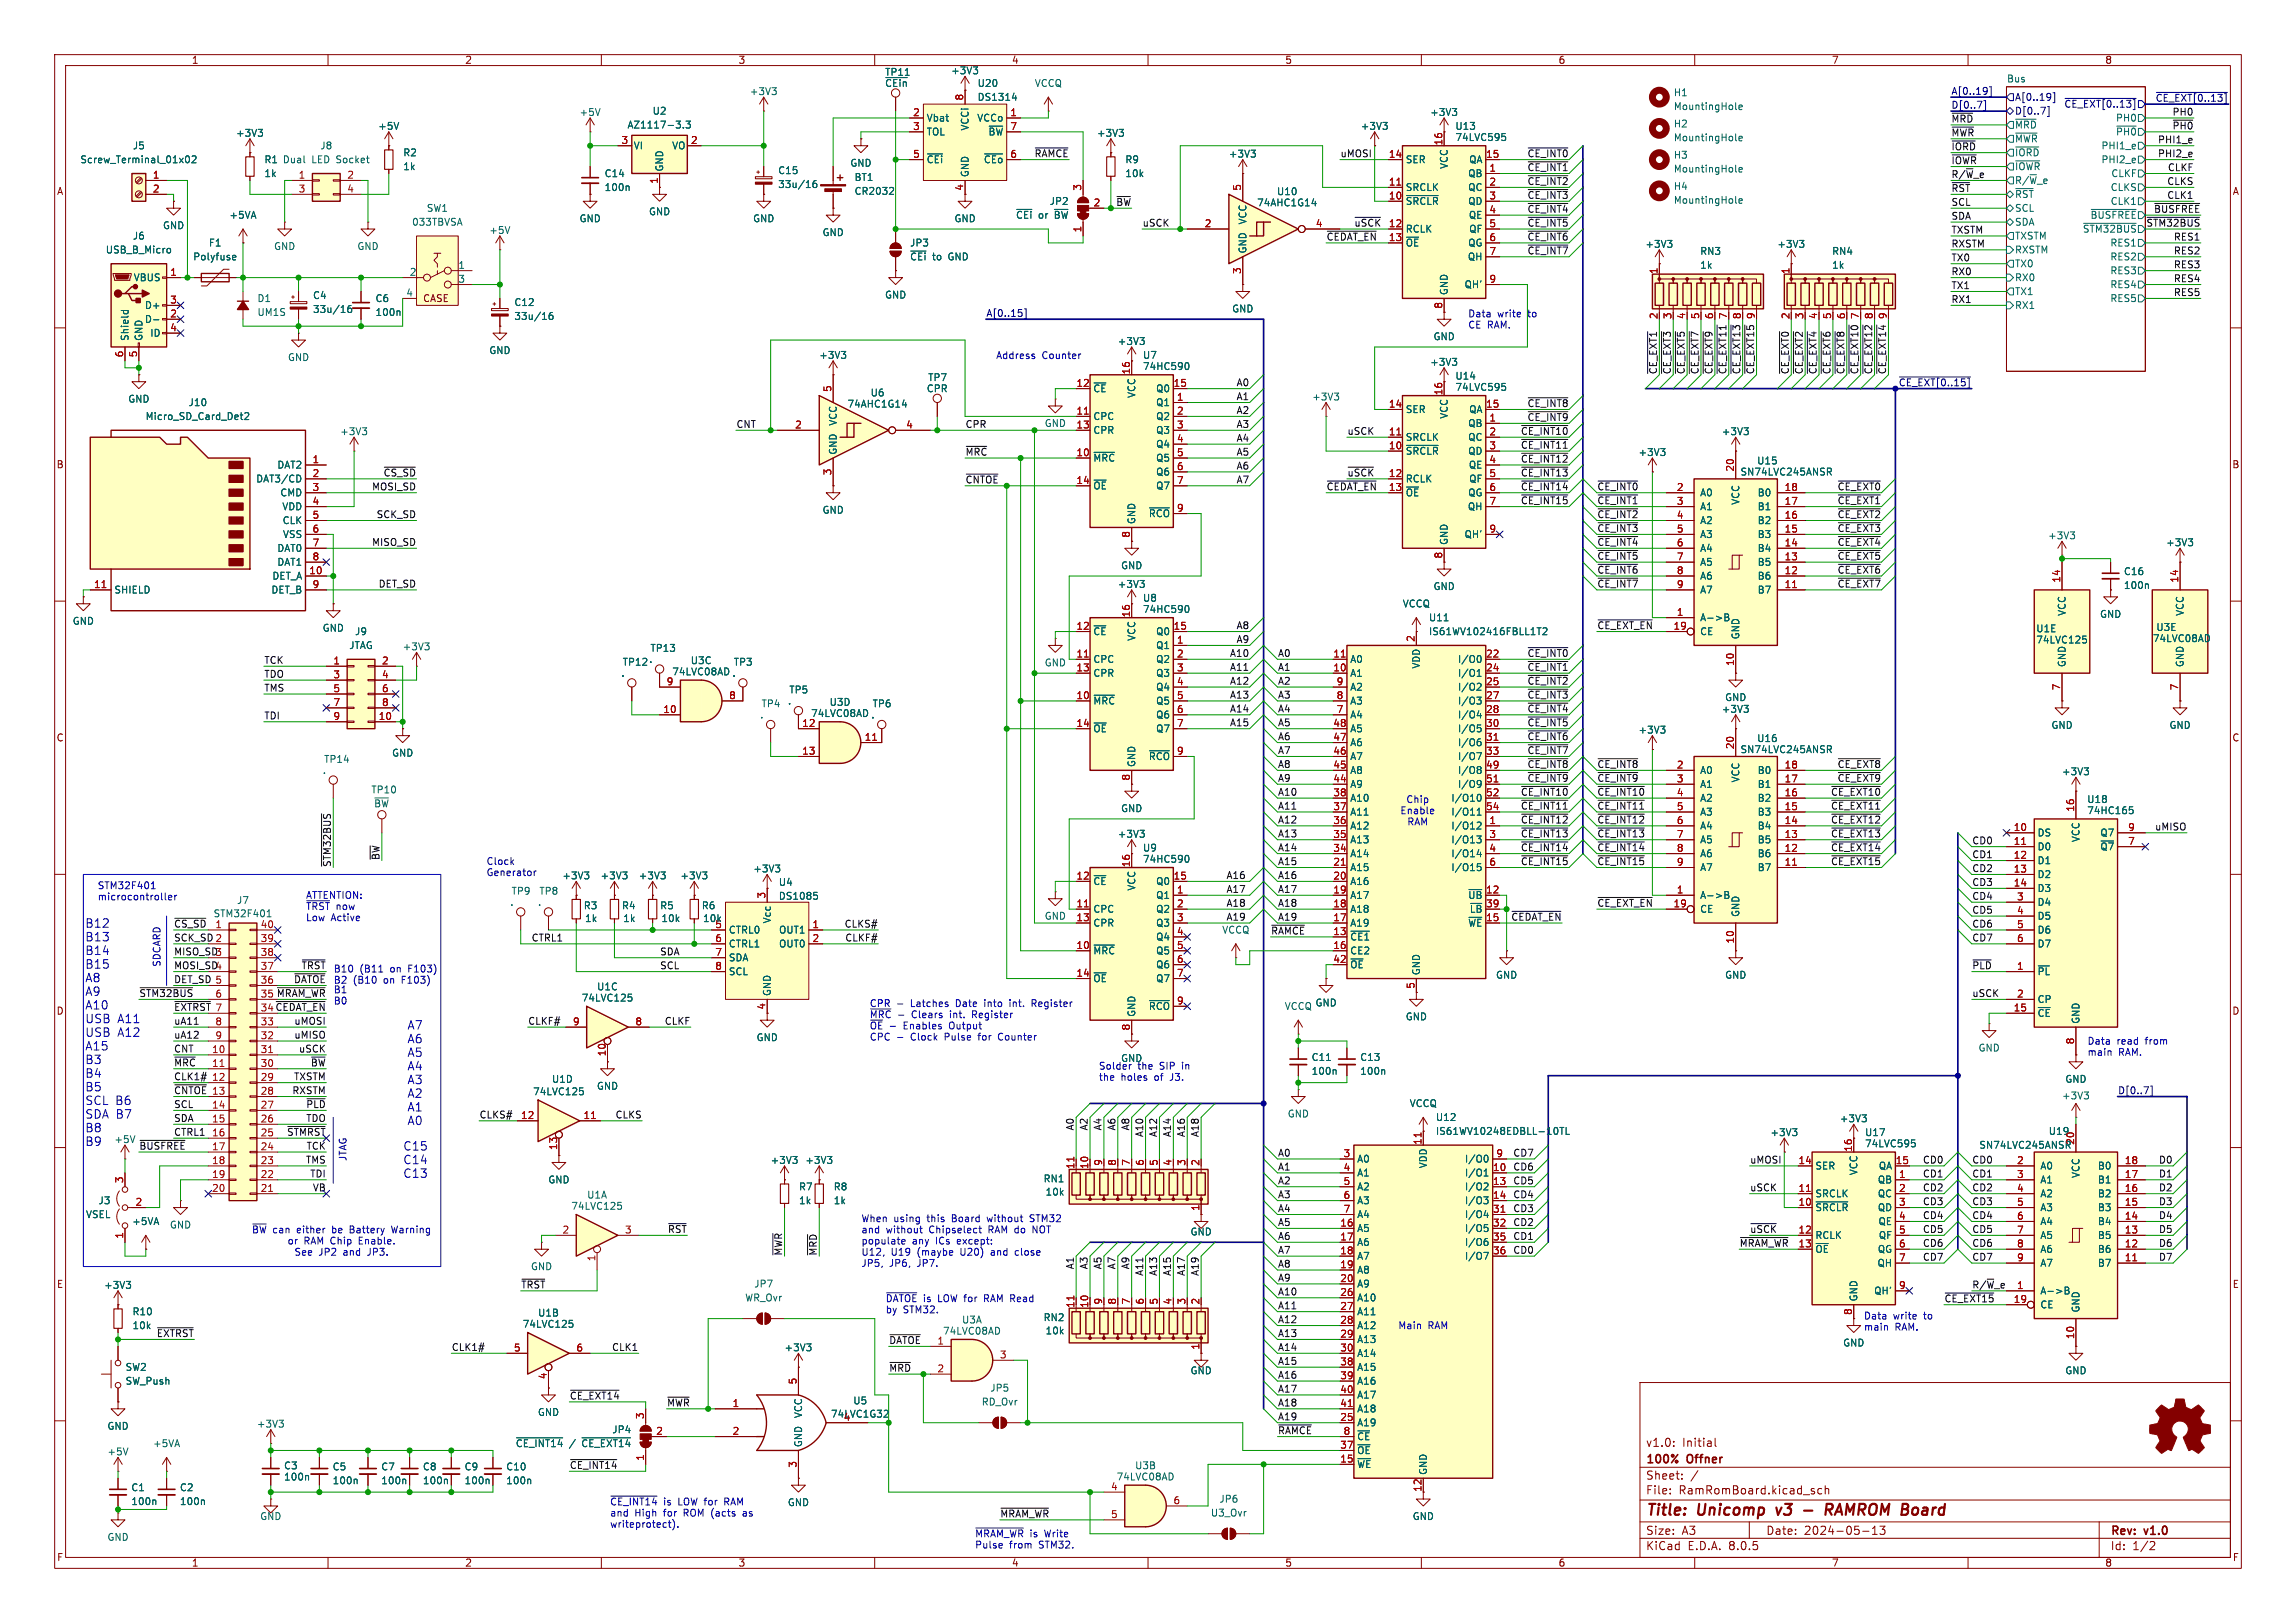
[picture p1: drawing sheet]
<svg xmlns="http://www.w3.org/2000/svg" width="420mm" height="297mm" viewBox="0 0 420 297" stroke-linecap="round" stroke-linejoin="round" font-family="sans-serif">
<defs><g id="words">
<g font-size="2.8" fill="#840000">
<text x="301" y="277.9">Title:</text>
<text x="310.6" y="277.9">Unicomp</text>
<text x="325.8" y="277.9">v3</text>
<text x="336.4" y="277.9">RAMROM Board</text>
</g>
<g font-size="2.2" fill="#0000c2">
<text x="15.5" y="169.9">B12</text>
<text x="15.5" y="172.4">B13</text>
<text x="15.5" y="174.9">B14</text>
<text x="15.5" y="177.4">B15</text>
<text x="15.5" y="179.9">A8</text>
<text x="15.5" y="182.4">A9</text>
<text x="15.5" y="184.9">A10</text>
<text x="15.5" y="187.3">USB</text>
<text x="15.5" y="189.8">USB</text>
<text x="21.5" y="187.3">A11</text>
<text x="21.5" y="189.8">A12</text>
<text x="74.4" y="188.5">A7</text>
<text x="74.4" y="191">A6</text>
<text x="15.5" y="192.3">A15</text>
<text x="15.5" y="194.8">B3</text>
<text x="15.5" y="197.3">B4</text>
<text x="74.4" y="193.5">A5</text>
<text x="74.4" y="196">A4</text>
<text x="15.5" y="199.8">B5</text>
<text x="15.5" y="202.3">SCL B6</text>
<text x="74.4" y="198.5">A3</text>
<text x="74.4" y="201">A2</text>
<text x="74.4" y="203.5">A1</text>
<text x="15.5" y="204.8">SDA B7</text>
<text x="15.5" y="207.3">B8</text>
<text x="15.5" y="209.8">B9</text>
<text x="74.4" y="206">A0</text>
<text x="73.7" y="210.7">C15</text>
<text x="73.7" y="213.2">C14</text>
<text x="73.7" y="215.7">C13</text>
</g>
<g font-size="2.1" fill="#840000">
<text x="301" y="268.2">100%</text>
<text x="301" y="265">v1.0:</text>
<text x="307.7" y="265">Initial</text>
<text x="308.7" y="268.2">Offner</text>
<text x="301" y="273.7">File:</text>
<text x="301" y="271">Sheet:</text>
<text x="307.1" y="273.7">RamRomBoard.kicad_sch</text>
<text x="301" y="281.1">Size:</text>
<text x="307.6" y="281.1">A3</text>
<text x="323" y="281.1">Date:</text>
<text x="330" y="281.1">2024-05-13</text>
<text x="386" y="281.3">Rev:</text>
<text x="392.4" y="281.3">v1.0</text>
<text x="301" y="283.9">KiCad</text>
<text x="308.7" y="283.9">E.D.A.</text>
<text x="316.3" y="283.9">8.0.5</text>
<text x="386" y="283.9">Id:</text>
<text x="390.1" y="283.9">1/2</text>
</g>
<g font-size="1.8" fill="#840000">
<text x="35" y="11.9">1</text>
<text x="85" y="11.9">2</text>
<text x="135" y="11.9">3</text>
<text x="185" y="11.9">4</text>
<text x="235" y="11.9">5</text>
<text x="285" y="11.9">6</text>
<text x="335" y="11.9">7</text>
<text x="385" y="11.9">8</text>
<text x="10.3" y="35.9">A</text>
<text x="176.3" y="35" transform="rotate(-90 176.3 35)">4</text>
<text x="408.3" y="35.9">A</text>
<text x="77.3" y="55.5">CASE</text>
<text x="10.3" y="85.9">B</text>
<text x="408.2" y="85.9">B</text>
<text x="10.3" y="135.9">C</text>
<text x="408.2" y="135.9">C</text>
<text x="10.3" y="185.9">D</text>
<text x="140.1" y="184.9" transform="rotate(-90 140.1 184.9)">4</text>
<text x="408.2" y="185.9">D</text>
<text x="10.3" y="235.9">E</text>
<text x="408.3" y="235.9">E</text>
<text x="10.3" y="285.9">F</text>
<text x="35" y="286.9">1</text>
<text x="85" y="286.9">2</text>
<text x="135" y="286.9">3</text>
<text x="185" y="286.9">4</text>
<text x="235" y="286.9">5</text>
<text x="285" y="286.9">6</text>
<text x="335" y="286.9">7</text>
<text x="385" y="286.9">8</text>
<text x="408.3" y="285.9">F</text>
</g>
<g font-size="1.8" fill="#006464">
<text x="137.1" y="17.6">+3V3</text>
<text x="161.8" y="14.1">TP11</text>
<text x="161.8" y="16.1">~{CEin}</text>
<text x="173.9" y="13.8">+3V3</text>
<text x="178.7" y="16.1">U20</text>
<text x="189.2" y="16.1">VCCQ</text>
<text x="306.1" y="17.8">H1</text>
<text x="367" y="15.2">Bus</text>
<text x="69.1" y="24">+5V</text>
<text x="105.9" y="21.4">+5V</text>
<text x="114.7" y="23.7">AZ1117-3.3</text>
<text x="119.3" y="21.2">U2</text>
<text x="169.4" y="22.5">Vbat</text>
<text x="177.4" y="24" transform="rotate(-90 177.4 24)">VCCi</text>
<text x="178.7" y="22.5">VCCo</text>
<text x="178.7" y="18.6">DS1314</text>
<text x="248.8" y="24">+3V3</text>
<text x="261.5" y="21.4">+3V3</text>
<text x="266.1" y="24">U13</text>
<text x="306.1" y="23.5">H2</text>
<text x="306.1" y="20.3">MountingHole</text>
<text x="368.5" y="23.7">~{MRD}</text>
<text x="387" y="22.5">PH0</text>
<text x="24.2" y="27.5">J5</text>
<text x="43.1" y="25.2">+3V3</text>
<text x="58.5" y="27.5">J8</text>
<text x="73.7" y="28.8">R2</text>
<text x="115.8" y="27.5">VI</text>
<text x="122.9" y="27.5">VO</text>
<text x="169.4" y="25">TOL</text>
<text x="180.7" y="25">~{BW}</text>
<text x="200.6" y="25.2">+3V3</text>
<text x="224.7" y="29">+3V3</text>
<text x="266.1" y="26">74LVC595</text>
<text x="306.1" y="26.1">MountingHole</text>
<text x="306.1" y="29.2">H3</text>
<text x="368.5" y="28.8">~{IORD}</text>
<text x="368.5" y="26.3">~{MWR}</text>
<text x="384.3" y="27.5">PHI1_e</text>
<text x="387" y="25">~{PH0}</text>
<text x="14.6" y="30.1">Screw_Terminal_01x02</text>
<text x="48.3" y="30.1">R1 Dual</text>
<text x="48.3" y="30.1">R1</text>
<text x="48.3" y="32.6">1k</text>
<text x="57" y="30.1">LED Socket</text>
<text x="73.7" y="31.3">1k</text>
<text x="110.5" y="35.2">100n</text>
<text x="110.5" y="32.6">C14</text>
<text x="121.5" y="31.5" transform="rotate(-90 121.5 31.5)">GND</text>
<text x="142.2" y="34.6">33u/16</text>
<text x="142.2" y="32.1">C15</text>
<text x="155.4" y="30.7">GND</text>
<text x="156.2" y="33.3">BT1</text>
<text x="156.2" y="35.9">CR2032</text>
<text x="169.4" y="30.1">~{CEi}</text>
<text x="177.4" y="32.5" transform="rotate(-90 177.4 32.5)">GND</text>
<text x="179.9" y="30.1">~{CEo}</text>
<text x="205.7" y="30.1">R9</text>
<text x="205.7" y="32.6">10k</text>
<text x="233.5" y="35.9">U10</text>
<text x="257" y="35.2">SRCLK</text>
<text x="257" y="30.1">SER</text>
<text x="265" y="31" transform="rotate(-90 265 31)">VCC</text>
<text x="268.5" y="32.6">QB</text>
<text x="268.5" y="35.2">QC</text>
<text x="268.7" y="30.1">QA</text>
<text x="306.1" y="35">H4</text>
<text x="306.1" y="31.8">MountingHole</text>
<text x="368.5" y="31.3">~{IOWR}</text>
<text x="368.5" y="33.9">R/~{W}_e</text>
<text x="384.3" y="30.1">PHI2_e</text>
<text x="386" y="35.2">CLKS</text>
<text x="386.1" y="32.6">CLKF</text>
<text x="41.9" y="40.2">+5VA</text>
<text x="75.3" y="41.5">033TBVSA</text>
<text x="78" y="39">SW1</text>
<text x="105.9" y="40.9">GND</text>
<text x="118.6" y="39.6">GND</text>
<text x="137.7" y="40.9">GND</text>
<text x="174.5" y="40.9">GND</text>
<text x="185.8" y="40.2">~{CEi}</text>
<text x="189.9" y="40.2">or</text>
<text x="191.9" y="37.7">JP2</text>
<text x="193.1" y="40.2">~{BW}</text>
<text x="228.2" y="41.2" transform="rotate(-90 228.2 41.2)">VCC</text>
<text x="229.9" y="38">74AHC1G14</text>
<text x="257" y="37.7">~{SRCLR}</text>
<text x="268.5" y="37.7">QD</text>
<text x="268.6" y="40.2">QE</text>
<text x="306.1" y="37.5">MountingHole</text>
<text x="368.5" y="36.4">~{RST}</text>
<text x="368.5" y="39">SCL</text>
<text x="368.5" y="41.5">SDA</text>
<text x="386" y="37.7">CLK1</text>
<text x="19.3" y="46.6">USB_B_Micro</text>
<text x="24.2" y="44">J6</text>
<text x="29.7" y="42.1">GND</text>
<text x="35.2" y="47.9">Polyfuse</text>
<text x="38.1" y="45.3">F1</text>
<text x="50" y="45.9">GND</text>
<text x="65.3" y="45.9">GND</text>
<text x="89.4" y="43">+5V</text>
<text x="150.4" y="43.4">GND</text>
<text x="166.4" y="45.3">JP3</text>
<text x="166.4" y="47.9">~{CEi}</text>
<text x="170.6" y="47.9">to</text>
<text x="173.6" y="47.9">GND</text>
<text x="228.2" y="46.5" transform="rotate(-90 228.2 46.5)">GND</text>
<text x="257" y="42.8">RCLK</text>
<text x="257" y="45.3">~{OE}</text>
<text x="268.4" y="47.9">QH</text>
<text x="268.5" y="45.3">QG</text>
<text x="268.7" y="42.8">QF</text>
<text x="300.9" y="45.5">+3V3</text>
<text x="310.9" y="46.8">RN3</text>
<text x="325" y="45.5">+3V3</text>
<text x="335" y="46.8">RN4</text>
<text x="368.5" y="44">TXSTM</text>
<text x="368.5" y="46.6">RXSTM</text>
<text x="380.9" y="42.8">~{STM32BUS}</text>
<text x="385.9" y="45.3">RES1</text>
<text x="385.9" y="47.9">RES2</text>
<text x="24.4" y="51.7">VBUS</text>
<text x="74.9" y="50.5">2</text>
<text x="83.7" y="49.3">1</text>
<text x="83.7" y="51.8">3</text>
<text x="267.8" y="52.9">QH'</text>
<text x="310.9" y="49.4">1k</text>
<text x="335" y="49.4">1k</text>
<text x="368.5" y="51.7">RX0</text>
<text x="368.5" y="49.1">TX0</text>
<text x="385.9" y="50.4">RES3</text>
<text x="385.9" y="52.9">RES4</text>
<text x="26.4" y="59.3">D-</text>
<text x="26.4" y="56.7">D+</text>
<text x="47" y="55.5">D1</text>
<text x="47" y="58">UM1S</text>
<text x="57.2" y="54.9">C4</text>
<text x="57.2" y="57.5">33u/16</text>
<text x="68.6" y="55.5">C6</text>
<text x="68.6" y="58">100n</text>
<text x="74.2" y="54.4">4</text>
<text x="94" y="58.7">33u/16</text>
<text x="94" y="56.2">C12</text>
<text x="161.8" y="54.8">GND</text>
<text x="225.3" y="57.4">GND</text>
<text x="265" y="54.1" transform="rotate(-90 265 54.1)">GND</text>
<text x="368.5" y="56.7">RX1</text>
<text x="368.5" y="54.2">TX1</text>
<text x="385.9" y="55.5">RES5</text>
<text x="23.7" y="62.5" transform="rotate(-90 23.7 62.5)">Shield</text>
<text x="26.3" y="62.5" transform="rotate(-90 26.3 62.5)">GND</text>
<text x="27.4" y="61.8">ID</text>
<text x="89.4" y="65">GND</text>
<text x="149.8" y="65.9">+3V3</text>
<text x="204.4" y="63.3">+3V3</text>
<text x="209" y="65.9">U7</text>
<text x="262.1" y="62.5">GND</text>
<text x="52.6" y="66.3">GND</text>
<text x="169.4" y="72">CPR</text>
<text x="169.7" y="70">TP7</text>
<text x="199.9" y="72">~{CE}</text>
<text x="209" y="67.9">74HC590</text>
<text x="211.4" y="72">Q0</text>
<text x="261.5" y="67.1">+3V3</text>
<text x="266.1" y="69.7">U14</text>
<text x="266.1" y="71.7">74LVC595</text>
<text x="23.4" y="73.9">GND</text>
<text x="26.5" y="77.1">Micro_SD_Card_Det2</text>
<text x="34.4" y="74.5">J10</text>
<text x="153.3" y="78" transform="rotate(-90 153.3 78)">VCC</text>
<text x="154.9" y="74.8">74AHC1G14</text>
<text x="159.2" y="72.7">U6</text>
<text x="199.9" y="77.1">CPC</text>
<text x="207.9" y="72.9" transform="rotate(-90 207.9 72.9)">VCC</text>
<text x="211.4" y="74.5">Q1</text>
<text x="211.4" y="77.1">Q2</text>
<text x="239.9" y="73.5">+3V3</text>
<text x="257" y="75.8">SER</text>
<text x="265" y="76.7" transform="rotate(-90 265 76.7)">VCC</text>
<text x="268.7" y="75.8">QA</text>
<text x="62.1" y="79.8">+3V3</text>
<text x="153.3" y="83.3" transform="rotate(-90 153.3 83.3)">GND</text>
<text x="191" y="78.3">GND</text>
<text x="199.9" y="79.6">CPR</text>
<text x="211.4" y="79.6">Q3</text>
<text x="211.4" y="82.1">Q4</text>
<text x="257" y="83.4">~{SRCLR}</text>
<text x="257" y="80.9">SRCLK</text>
<text x="268.5" y="78.3">QB</text>
<text x="268.5" y="80.9">QC</text>
<text x="268.5" y="83.4">QD</text>
<text x="299.6" y="83.6">+3V3</text>
<text x="314.9" y="79.8">+3V3</text>
<text x="46.8" y="88.5">DAT3/CD</text>
<text x="50.6" y="86">DAT2</text>
<text x="199.9" y="84.7">~{MRC}</text>
<text x="199.9" y="89.8">~{OE}</text>
<text x="211.4" y="84.7">Q5</text>
<text x="211.4" y="87.2">Q6</text>
<text x="211.4" y="89.8">Q7</text>
<text x="257" y="88.5">RCLK</text>
<text x="268.6" y="86">QE</text>
<text x="268.7" y="88.5">QF</text>
<text x="318.3" y="87.2">SN74LVC245ANSR</text>
<text x="321.3" y="85.2">U15</text>
<text x="51.2" y="91">CMD</text>
<text x="51.5" y="93.6">VDD</text>
<text x="150.4" y="94.2">GND</text>
<text x="210" y="94.8">~{RCO}</text>
<text x="257" y="91">~{OE}</text>
<text x="268.4" y="93.6">QH</text>
<text x="268.5" y="91">QG</text>
<text x="310.9" y="91">A0</text>
<text x="310.9" y="93.6">A1</text>
<text x="318.4" y="92.5" transform="rotate(-90 318.4 92.5)">VCC</text>
<text x="321.4" y="93.6">B1</text>
<text x="321.4" y="91">B0</text>
<text x="50.6" y="101.2">DAT0</text>
<text x="51.6" y="96.1">CLK</text>
<text x="51.7" y="98.7">VSS</text>
<text x="207.9" y="96" transform="rotate(-90 207.9 96)">GND</text>
<text x="265" y="99.8" transform="rotate(-90 265 99.8)">GND</text>
<text x="267.8" y="98.7">QH'</text>
<text x="310.9" y="96.1">A2</text>
<text x="310.9" y="98.7">A3</text>
<text x="310.9" y="101.2">A4</text>
<text x="321.4" y="101.2">B4</text>
<text x="321.4" y="98.7">B3</text>
<text x="321.4" y="96.1">B2</text>
<text x="374.5" y="98.9">+3V3</text>
<text x="396.1" y="100.2">+3V3</text>
<text x="49.7" y="106.3">DET_A</text>
<text x="50.6" y="103.7">DAT1</text>
<text x="204.4" y="107.8">+3V3</text>
<text x="205" y="104.4">GND</text>
<text x="310.9" y="103.7">A5</text>
<text x="310.9" y="106.3">A6</text>
<text x="321.4" y="106.3">B6</text>
<text x="321.4" y="103.7">B5</text>
<text x="388.4" y="105.4">C16</text>
<text x="388.4" y="108">100n</text>
<text x="20.8" y="108.8">SHIELD</text>
<text x="49.5" y="108.8">DET_B</text>
<text x="209" y="110.3">U8</text>
<text x="209" y="112.4">74HC590</text>
<text x="256.5" y="111.4">VCCQ</text>
<text x="261.3" y="113.9">U11</text>
<text x="262.1" y="108.2">GND</text>
<text x="310.9" y="113.9">A-&gt;B</text>
<text x="310.9" y="108.8">A7</text>
<text x="321.4" y="108.8">B7</text>
<text x="378.1" y="112.8" transform="rotate(-90 378.1 112.8)">VCC</text>
<text x="384" y="113.3">GND</text>
<text x="399.6" y="112.8" transform="rotate(-90 399.6 112.8)">VCC</text>
<text x="13.2" y="114.5">GND</text>
<text x="58.9" y="115.8">GND</text>
<text x="63.8" y="119">JTAG</text>
<text x="64.8" y="116.4">J9</text>
<text x="73.6" y="119.2">+3V3</text>
<text x="118.9" y="119.5">TP13</text>
<text x="199.9" y="116.4">~{CE}</text>
<text x="207.9" y="117.4" transform="rotate(-90 207.9 117.4)">VCC</text>
<text x="211.4" y="119">Q1</text>
<text x="211.4" y="116.4">Q0</text>
<text x="261.3" y="116.4">IS61WV102416FBLL1T2</text>
<text x="310.9" y="116.4">CE</text>
<text x="318.4" y="117.1" transform="rotate(-90 318.4 117.1)">GND</text>
<text x="372.4" y="115.9">U1E</text>
<text x="372.4" y="118">74LVC125</text>
<text x="393.7" y="117.7">74LVC08AD</text>
<text x="394.3" y="115.7">U3E</text>
<text x="113.5" y="124.1">.</text>
<text x="113.8" y="122">TP12</text>
<text x="118.6" y="121.5">.</text>
<text x="122.9" y="123.8">74LVC08AD ..</text>
<text x="122.9" y="123.8">74LVC08AD</text>
<text x="126.3" y="121.7">U3C</text>
<text x="134.1" y="122">TP3</text>
<text x="191" y="122.1">GND</text>
<text x="199.9" y="121.5">CPC</text>
<text x="199.9" y="124.1">CPR</text>
<text x="211.4" y="121.5">Q2</text>
<text x="211.4" y="124.1">Q3</text>
<text x="246.9" y="124.1">A1</text>
<text x="246.9" y="121.5">A0</text>
<text x="259.9" y="122.4" transform="rotate(-90 259.9 122.4)">VDD</text>
<text x="266.6" y="121.5">I/O0</text>
<text x="266.6" y="124.1">I/O1</text>
<text x="378.1" y="122.2" transform="rotate(-90 378.1 122.2)">GND</text>
<text x="399.6" y="122.2" transform="rotate(-90 399.6 122.2)">GND</text>
<text x="138.9" y="131.7">.</text>
<text x="139.2" y="129.6">TP4</text>
<text x="144" y="129.1">.</text>
<text x="144.3" y="127.1">TP5</text>
<text x="148.3" y="131.4">74LVC08AD ..</text>
<text x="148.3" y="131.4">74LVC08AD</text>
<text x="151.7" y="129.4">U3D</text>
<text x="159.5" y="129.6">TP6</text>
<text x="199.9" y="129.1">~{MRC}</text>
<text x="211.4" y="126.6">Q4</text>
<text x="211.4" y="129.1">Q5</text>
<text x="211.4" y="131.7">Q6</text>
<text x="246.9" y="131.7">A4</text>
<text x="246.9" y="129.1">A3</text>
<text x="246.9" y="126.6">A2</text>
<text x="266.6" y="126.6">I/O2</text>
<text x="266.6" y="129.1">I/O3</text>
<text x="266.6" y="131.7">I/O4</text>
<text x="314.9" y="130.6">+3V3</text>
<text x="315.5" y="128.5">GND</text>
<text x="199.9" y="134.2">~{OE}</text>
<text x="211.4" y="134.2">Q7</text>
<text x="246.9" y="136.8">A6</text>
<text x="246.9" y="134.2">A5</text>
<text x="266.6" y="134.2">I/O5</text>
<text x="266.6" y="136.8">I/O6</text>
<text x="299.6" y="134.4">+3V3</text>
<text x="321.3" y="136">U16</text>
<text x="375.2" y="133.6">GND</text>
<text x="396.7" y="133.6">GND</text>
<text x="58.9" y="141.8">.</text>
<text x="59.2" y="139.8">TP14</text>
<text x="71.6" y="138.7">GND</text>
<text x="207.9" y="140.5" transform="rotate(-90 207.9 140.5)">GND</text>
<text x="210" y="139.3">~{RCO}</text>
<text x="246.9" y="141.8">A8</text>
<text x="246.9" y="139.3">A7</text>
<text x="266.6" y="139.3">I/O7</text>
<text x="266.6" y="141.8">I/O8</text>
<text x="310.9" y="141.8">A0</text>
<text x="318.3" y="138">SN74LVC245ANSR</text>
<text x="318.4" y="143.3" transform="rotate(-90 318.4 143.3)">VCC</text>
<text x="321.4" y="141.8">B0</text>
<text x="377.1" y="142.1">+3V3</text>
<text x="67.8" y="145.4">TP10</text>
<text x="68.3" y="147.9">~{BW}</text>
<text x="205" y="148.8">GND</text>
<text x="246.9" y="149.5">A11</text>
<text x="246.9" y="146.9">A10</text>
<text x="246.9" y="144.4">A9</text>
<text x="265.4" y="146.9">I/O10</text>
<text x="265.4" y="149.5">I/O11</text>
<text x="266.6" y="144.4">I/O9</text>
<text x="310.9" y="144.4">A1</text>
<text x="310.9" y="146.9">A2</text>
<text x="310.9" y="149.5">A3</text>
<text x="321.4" y="149.5">B3</text>
<text x="321.4" y="146.9">B2</text>
<text x="321.4" y="144.4">B1</text>
<text x="381.7" y="147.1">U18</text>
<text x="381.7" y="149.2">74HC165</text>
<text x="204.4" y="153.5">+3V3</text>
<text x="246.9" y="154.5">A13</text>
<text x="246.9" y="152">A12</text>
<text x="265.4" y="152">I/O12</text>
<text x="265.4" y="154.5">I/O13</text>
<text x="310.9" y="152">A4</text>
<text x="310.9" y="154.5">A5</text>
<text x="321.4" y="154.5">B5</text>
<text x="321.4" y="152">B4</text>
<text x="372.6" y="153.3">DS</text>
<text x="372.6" y="155.8">D0</text>
<text x="380.6" y="154.2" transform="rotate(-90 380.6 154.2)">VCC</text>
<text x="384.1" y="155.8">~{Q7}</text>
<text x="384.1" y="153.3">Q7</text>
<text x="102.8" y="161.1">+3V3</text>
<text x="109.8" y="161.1">+3V3</text>
<text x="116.7" y="161.1">+3V3</text>
<text x="124.4" y="161.1">+3V3</text>
<text x="137.7" y="159.8">+3V3</text>
<text x="209" y="156">U9</text>
<text x="209" y="158.1">74HC590</text>
<text x="246.9" y="159.6">A15</text>
<text x="246.9" y="157.1">A14</text>
<text x="265.4" y="157.1">I/O14</text>
<text x="265.4" y="159.6">I/O15</text>
<text x="310.9" y="157.1">A6</text>
<text x="310.9" y="159.6">A7</text>
<text x="321.4" y="159.6">B7</text>
<text x="321.4" y="157.1">B6</text>
<text x="372.6" y="158.3">D1</text>
<text x="372.6" y="160.9">D2</text>
<text x="43.3" y="165.6">J7</text>
<text x="93.2" y="166">.</text>
<text x="93.5" y="163.9">TP9</text>
<text x="98.3" y="166">.</text>
<text x="98.6" y="163.9">TP8</text>
<text x="106.7" y="166.6">R3</text>
<text x="113.7" y="166.6">R4</text>
<text x="120.7" y="166.6">R5</text>
<text x="128.3" y="166.6">R6</text>
<text x="142.4" y="162.3">U4</text>
<text x="142.4" y="164.9">DS1085</text>
<text x="199.9" y="167.2">CPC</text>
<text x="199.9" y="162.2">~{CE}</text>
<text x="207.9" y="163.1" transform="rotate(-90 207.9 163.1)">VCC</text>
<text x="211.4" y="164.7">Q1</text>
<text x="211.4" y="162.2">Q0</text>
<text x="211.4" y="167.2">Q2</text>
<text x="246.9" y="167.2">A18</text>
<text x="246.9" y="164.7">A17</text>
<text x="246.9" y="162.2">A16</text>
<text x="268.5" y="164.7">~{UB}</text>
<text x="268.8" y="167.2">~{LB}</text>
<text x="310.9" y="164.7">A-&gt;B</text>
<text x="310.9" y="167.2">CE</text>
<text x="318.4" y="167.9" transform="rotate(-90 318.4 167.9)">GND</text>
<text x="372.6" y="163.4">D3</text>
<text x="372.6" y="166">D4</text>
<text x="39" y="168.1">STM32F401</text>
<text x="106.9" y="168.9">1k</text>
<text x="113.9" y="168.9">1k</text>
<text x="120.9" y="168.9">10k</text>
<text x="128.5" y="168.9">10k</text>
<text x="130.7" y="169.9">5</text>
<text x="133.2" y="171">CTRL0</text>
<text x="133.2" y="173.6">CTRL1</text>
<text x="141.2" y="169.1" transform="rotate(-90 141.2 169.1)">Vcc</text>
<text x="142.4" y="171">OUT1</text>
<text x="142.4" y="173.6">OUT0</text>
<text x="191" y="168.5">GND</text>
<text x="199.9" y="169.8">CPR</text>
<text x="211.4" y="169.8">Q3</text>
<text x="211.4" y="172.3">Q4</text>
<text x="223.5" y="171">VCCQ</text>
<text x="246.9" y="172.3">~{CE1}</text>
<text x="246.9" y="169.8">A19</text>
<text x="268.5" y="169.8">~{WE}</text>
<text x="372.6" y="168.5">D5</text>
<text x="372.6" y="171">D6</text>
<text x="372.6" y="173.6">D7</text>
<text x="133.2" y="176.1">SDA</text>
<text x="133.2" y="178.7">SCL</text>
<text x="199.9" y="174.9">~{MRC}</text>
<text x="199.9" y="179.9">~{OE}</text>
<text x="211.4" y="174.9">Q5</text>
<text x="211.4" y="177.4">Q6</text>
<text x="211.4" y="179.9">Q7</text>
<text x="246.9" y="174.9">CE2</text>
<text x="246.9" y="177.4">~{OE}</text>
<text x="259.9" y="178.6" transform="rotate(-90 259.9 178.6)">GND</text>
<text x="273.6" y="179.3">GND</text>
<text x="315.5" y="179.3">GND</text>
<text x="372.6" y="178.7">~{PL}</text>
<text x="106.3" y="183.5">74LVC125</text>
<text x="109.1" y="181.4">U1C</text>
<text x="141.2" y="182.4" transform="rotate(-90 141.2 182.4)">GND</text>
<text x="210" y="185">~{RCO}</text>
<text x="234.9" y="185">VCCQ</text>
<text x="240.5" y="184.4">GND</text>
<text x="372.6" y="183.7">CP</text>
<text x="138.3" y="190.7">GND</text>
<text x="207.9" y="186.2" transform="rotate(-90 207.9 186.2)">GND</text>
<text x="257" y="186.9">GND</text>
<text x="372.6" y="186.3">~{CE}</text>
<text x="380.6" y="187.5" transform="rotate(-90 380.6 187.5)">GND</text>
<text x="205" y="194.5">GND</text>
<text x="208.1" y="195.8">the</text>
<text x="239.8" y="196.9">100n</text>
<text x="239.8" y="194.3">C11</text>
<text x="248.7" y="196.9">100n</text>
<text x="248.7" y="194.3">C13</text>
<text x="361.8" y="192.6">GND</text>
<text x="97.4" y="200.6">74LVC125</text>
<text x="100.9" y="198.3">U1D</text>
<text x="109.1" y="199.6">GND</text>
<text x="257.8" y="202.8">VCCQ</text>
<text x="377.1" y="201.4">+3V3</text>
<text x="377.7" y="198.3">GND</text>
<text x="20.8" y="209.4">+5V</text>
<text x="235.5" y="204.7">GND</text>
<text x="262.6" y="205.3">U12</text>
<text x="262.6" y="207.9">IS61WV10248EDBLL-10TL</text>
<text x="323.7" y="208.1">+3V3</text>
<text x="336.4" y="205.6">+3V3</text>
<text x="341.1" y="208.1">U17</text>
<text x="374.7" y="207.9">U19</text>
<text x="140.9" y="213.2">+3V3</text>
<text x="147.2" y="213.2">+3V3</text>
<text x="248.2" y="213">A0</text>
<text x="248.2" y="215.5">A1</text>
<text x="261.2" y="213.9" transform="rotate(-90 261.2 213.9)">VDD</text>
<text x="267.9" y="215.5">I/O1</text>
<text x="267.9" y="213">I/O0</text>
<text x="332" y="214.2">SER</text>
<text x="340" y="215.2" transform="rotate(-90 340 215.2)">VCC</text>
<text x="341.1" y="210.2">74LVC595</text>
<text x="343.6" y="214.2">QA</text>
<text x="362" y="210.4">SN74LVC245ANSR</text>
<text x="373.1" y="214.2">A0</text>
<text x="380.6" y="215.7" transform="rotate(-90 380.6 215.7)">VCC</text>
<text x="383.7" y="214.2">B0</text>
<text x="17.9" y="220.6">J3</text>
<text x="100.2" y="216.8">GND</text>
<text x="104.4" y="221.6">74LVC125</text>
<text x="107.3" y="219.5">U1A</text>
<text x="146.1" y="218">R7</text>
<text x="146.1" y="220.6">1k</text>
<text x="152.4" y="218">R8</text>
<text x="152.4" y="220.6">1k</text>
<text x="190.8" y="216.6">RN1</text>
<text x="191.2" y="219">10k</text>
<text x="248.2" y="218">A2</text>
<text x="248.2" y="220.6">A3</text>
<text x="267.9" y="218">I/O2</text>
<text x="267.9" y="220.6">I/O3</text>
<text x="332" y="221.8">~{SRCLR}</text>
<text x="332" y="219.3">SRCLK</text>
<text x="343.4" y="216.8">QB</text>
<text x="343.4" y="219.3">QC</text>
<text x="343.4" y="221.8">QD</text>
<text x="373.1" y="216.8">A1</text>
<text x="373.1" y="219.3">A2</text>
<text x="373.1" y="221.8">A3</text>
<text x="383.7" y="221.8">B3</text>
<text x="383.7" y="219.3">B2</text>
<text x="383.7" y="216.8">B1</text>
<text x="15.6" y="223.1">VSEL</text>
<text x="24.1" y="224.4">+5VA</text>
<text x="31" y="225">GND</text>
<text x="217.7" y="226.3">GND</text>
<text x="248.2" y="225.7">A5</text>
<text x="248.2" y="223.1">A4</text>
<text x="267.9" y="223.1">I/O4</text>
<text x="267.9" y="225.7">I/O5</text>
<text x="332" y="226.9">RCLK</text>
<text x="343.5" y="224.4">QE</text>
<text x="343.6" y="226.9">QF</text>
<text x="373.1" y="224.4">A4</text>
<text x="373.1" y="226.9">A5</text>
<text x="383.7" y="226.9">B5</text>
<text x="383.7" y="224.4">B4</text>
<text x="97" y="232.6">GND</text>
<text x="248.2" y="228.2">A6</text>
<text x="248.2" y="230.7">A7</text>
<text x="248.2" y="233.3">A8</text>
<text x="267.9" y="228.2">I/O6</text>
<text x="267.9" y="230.7">I/O7</text>
<text x="332" y="229.5">~{OE}</text>
<text x="343.3" y="232">QH</text>
<text x="343.4" y="229.5">QG</text>
<text x="373.1" y="229.5">A6</text>
<text x="373.1" y="232">A7</text>
<text x="383.7" y="232">B7</text>
<text x="383.7" y="229.5">B6</text>
<text x="18.9" y="236">+3V3</text>
<text x="136.2" y="238.4">WR_Ovr</text>
<text x="137.9" y="235.8">JP7</text>
<text x="248.2" y="235.8">A9</text>
<text x="248.2" y="238.4">A10</text>
<text x="340" y="238.3" transform="rotate(-90 340 238.3)">GND</text>
<text x="342.7" y="237.1">QH'</text>
<text x="373.1" y="237.1">A-&gt;B</text>
<text x="373.1" y="239.6">CE</text>
<text x="24.1" y="243.4">10k</text>
<text x="24.1" y="240.9">R10</text>
<text x="95.5" y="243.2">74LVC125</text>
<text x="98.3" y="241.1">U1B</text>
<text x="172.4" y="244.4">74LVC08AD</text>
<text x="175.9" y="242.4">U3A</text>
<text x="190.8" y="242">RN2</text>
<text x="191.2" y="244.4">10k</text>
<text x="248.2" y="240.9">A11</text>
<text x="248.2" y="243.4">A12</text>
<text x="248.2" y="246">A13</text>
<text x="380.6" y="240.3" transform="rotate(-90 380.6 240.3)">GND</text>
<text x="22.9" y="251.1">SW2</text>
<text x="143.4" y="247.5">+3V3</text>
<text x="217.7" y="251.7">GND</text>
<text x="248.2" y="248.5">A14</text>
<text x="248.2" y="251.1">A15</text>
<text x="337.1" y="246.6">GND</text>
<text x="377.7" y="251.7">GND</text>
<text x="22.9" y="253.6">SW_Push</text>
<text x="156" y="257.2">U5</text>
<text x="179.5" y="257.4">RD_Ovr</text>
<text x="181.1" y="254.9">JP5</text>
<text x="248.2" y="253.6">A16</text>
<text x="248.2" y="256.1">A17</text>
<text x="19.6" y="261.8">GND</text>
<text x="46.9" y="261.4">+3V3</text>
<text x="98.3" y="259.3">GND</text>
<text x="111.9" y="262.5">JP4</text>
<text x="146.9" y="259.6" transform="rotate(-90 146.9 259.6)">VCC</text>
<text x="151.9" y="259.6">74LVC1G32</text>
<text x="248.2" y="261.2">A19</text>
<text x="248.2" y="258.7">A18</text>
<text x="248.2" y="263.8">~{CE}</text>
<text x="19.6" y="266.5">+5V</text>
<text x="27.9" y="265">+5VA</text>
<text x="51.9" y="269.1">C3</text>
<text x="60.8" y="269.3">C5</text>
<text x="69.6" y="269.3">C7</text>
<text x="77.3" y="269.3">C8</text>
<text x="84.9" y="269.3">C9</text>
<text x="92.5" y="269.3">C10</text>
<text x="94.3" y="265">~{CE_INT14}</text>
<text x="106.6" y="265">~{CE_EXT14}</text>
<text x="146.9" y="264.9" transform="rotate(-90 146.9 264.9)">GND</text>
<text x="207.5" y="269.1">U3B</text>
<text x="248.2" y="268.8">~{WE}</text>
<text x="248.2" y="266.3">~{OE}</text>
<text x="23.9" y="273.1">C1</text>
<text x="23.9" y="275.6">100n</text>
<text x="32.8" y="273.1">C2</text>
<text x="32.8" y="275.6">100n</text>
<text x="51.9" y="271.1">100n</text>
<text x="60.8" y="271.8">100n</text>
<text x="69.6" y="271.8">100n</text>
<text x="77.3" y="271.8">100n</text>
<text x="84.9" y="271.8">100n</text>
<text x="92.5" y="271.8">100n</text>
<text x="144" y="275.8">GND</text>
<text x="204.1" y="271.1">74LVC08AD</text>
<text x="223" y="275.2">JP6</text>
<text x="261.2" y="270" transform="rotate(-90 261.2 270)">GND</text>
<text x="47.5" y="278.4">GND</text>
<text x="221.4" y="277.7">U3_Ovr</text>
<text x="258.3" y="278.4">GND</text>
<text x="19.6" y="282.2">GND</text>
</g>
<g font-size="1.8" fill="#000084">
<text x="356.9" y="17.4">A[0..19]</text>
<text x="356.9" y="20">D[0..7]</text>
<text x="368.5" y="21.2">D[0..7]</text>
<text x="368.5" y="18.6">A[0..19]</text>
<text x="377.5" y="19.9">~{CE_EXT[0..13]}</text>
<text x="394.2" y="18.7">~{CE_EXT[0..13]}</text>
<text x="180.3" y="58.1">A[0..15]</text>
<text x="347.2" y="70.8">~{CE_EXT[0..15]}</text>
<text x="387.3" y="200.3">D[0..7]</text>
<text x="52.4" y="207.9">~{STMRST}</text>
</g>
<g font-size="1.8" fill="#a90000">
<text x="166.9" y="21.3">2</text>
<text x="166.9" y="23.9">3</text>
<text x="176.3" y="18.5" transform="rotate(-90 176.3 18.5)">8</text>
<text x="184.7" y="21.3">1</text>
<text x="184.7" y="23.9">7</text>
<text x="113.6" y="26.4">3</text>
<text x="126.3" y="26.4">2</text>
<text x="166.9" y="29">5</text>
<text x="184.7" y="29">6</text>
<text x="254" y="29">14</text>
<text x="263.9" y="26.7" transform="rotate(-90 263.9 26.7)">16</text>
<text x="271.7" y="29">15</text>
<text x="27.9" y="32.8">1</text>
<text x="27.9" y="35.3">2</text>
<text x="54.5" y="32.8">1</text>
<text x="54.5" y="35.3">3</text>
<text x="63.4" y="32.8">2</text>
<text x="63.4" y="35.3">4</text>
<text x="120.4" y="33.7" transform="rotate(-90 120.4 33.7)">1</text>
<text x="197.9" y="35" transform="rotate(-90 197.9 35)">3</text>
<text x="227.1" y="35" transform="rotate(-90 227.1 35)">5</text>
<text x="254" y="34">11</text>
<text x="272.3" y="31.5">1</text>
<text x="272.3" y="34">2</text>
<text x="200" y="37.8">2</text>
<text x="220.3" y="41.7">2</text>
<text x="240.6" y="41.7">4</text>
<text x="254" y="36.6">10</text>
<text x="254" y="41.7">12</text>
<text x="272.3" y="36.6">3</text>
<text x="272.3" y="39.1">4</text>
<text x="272.3" y="41.7">5</text>
<text x="197.9" y="42.6" transform="rotate(-90 197.9 42.6)">1</text>
<text x="254" y="44.2">13</text>
<text x="272.3" y="44.2">6</text>
<text x="272.3" y="46.7">7</text>
<text x="31" y="50.5">1</text>
<text x="227.1" y="50.2" transform="rotate(-90 227.1 50.2)">3</text>
<text x="272.3" y="51.8">9</text>
<text x="303.3" y="50.2" transform="rotate(-90 303.3 50.2)">1</text>
<text x="327.4" y="50.2" transform="rotate(-90 327.4 50.2)">1</text>
<text x="31" y="58.2">2</text>
<text x="31" y="55.6">3</text>
<text x="263.9" y="56.6" transform="rotate(-90 263.9 56.6)">8</text>
<text x="303.3" y="58.5" transform="rotate(-90 303.3 58.5)">2</text>
<text x="305.8" y="58.5" transform="rotate(-90 305.8 58.5)">3</text>
<text x="308.4" y="58.5" transform="rotate(-90 308.4 58.5)">4</text>
<text x="310.9" y="58.5" transform="rotate(-90 310.9 58.5)">5</text>
<text x="313.4" y="58.5" transform="rotate(-90 313.4 58.5)">6</text>
<text x="316" y="58.5" transform="rotate(-90 316 58.5)">7</text>
<text x="318.5" y="58.5" transform="rotate(-90 318.5 58.5)">8</text>
<text x="321.1" y="58.5" transform="rotate(-90 321.1 58.5)">9</text>
<text x="327.4" y="58.5" transform="rotate(-90 327.4 58.5)">2</text>
<text x="329.9" y="58.5" transform="rotate(-90 329.9 58.5)">3</text>
<text x="332.5" y="58.5" transform="rotate(-90 332.5 58.5)">4</text>
<text x="335" y="58.5" transform="rotate(-90 335 58.5)">5</text>
<text x="337.6" y="58.5" transform="rotate(-90 337.6 58.5)">6</text>
<text x="340.1" y="58.5" transform="rotate(-90 340.1 58.5)">7</text>
<text x="342.6" y="58.5" transform="rotate(-90 342.6 58.5)">8</text>
<text x="345.2" y="58.5" transform="rotate(-90 345.2 58.5)">9</text>
<text x="22.6" y="65.5" transform="rotate(-90 22.6 65.5)">6</text>
<text x="25.1" y="65.5" transform="rotate(-90 25.1 65.5)">5</text>
<text x="31" y="60.7">4</text>
<text x="152.1" y="71.8" transform="rotate(-90 152.1 71.8)">5</text>
<text x="196.8" y="70.9">12</text>
<text x="206.8" y="68.6" transform="rotate(-90 206.8 68.6)">16</text>
<text x="214.6" y="70.9">15</text>
<text x="196.8" y="75.9">11</text>
<text x="215.2" y="73.4">1</text>
<text x="215.2" y="75.9">2</text>
<text x="254" y="74.7">14</text>
<text x="263.9" y="72.4" transform="rotate(-90 263.9 72.4)">16</text>
<text x="271.7" y="74.7">15</text>
<text x="272.3" y="77.2">1</text>
<text x="145.3" y="78.5">2</text>
<text x="165.7" y="78.5">4</text>
<text x="196.8" y="83.6">10</text>
<text x="196.8" y="78.5">13</text>
<text x="215.2" y="78.5">3</text>
<text x="215.2" y="81">4</text>
<text x="215.2" y="83.6">5</text>
<text x="254" y="82.3">10</text>
<text x="254" y="79.8">11</text>
<text x="272.3" y="79.8">2</text>
<text x="272.3" y="82.3">3</text>
<text x="57.1" y="84.8">1</text>
<text x="57.1" y="87.4">2</text>
<text x="57.1" y="89.9">3</text>
<text x="152.1" y="87.1" transform="rotate(-90 152.1 87.1)">3</text>
<text x="196.8" y="88.6">14</text>
<text x="215.2" y="86.1">6</text>
<text x="215.2" y="88.6">7</text>
<text x="254" y="87.4">12</text>
<text x="254" y="89.9">13</text>
<text x="272.3" y="84.8">4</text>
<text x="272.3" y="87.4">5</text>
<text x="272.3" y="89.9">6</text>
<text x="306.6" y="89.9">2</text>
<text x="317.2" y="86.4" transform="rotate(-90 317.2 86.4)">20</text>
<text x="326.3" y="89.9">18</text>
<text x="57.1" y="92.5">4</text>
<text x="57.1" y="95">5</text>
<text x="215.2" y="93.7">9</text>
<text x="272.3" y="92.5">7</text>
<text x="306.6" y="92.5">3</text>
<text x="306.6" y="95">4</text>
<text x="326.3" y="95">16</text>
<text x="326.3" y="92.5">17</text>
<text x="57.1" y="97.5">6</text>
<text x="57.1" y="100.1">7</text>
<text x="206.8" y="98.5" transform="rotate(-90 206.8 98.5)">8</text>
<text x="272.3" y="97.5">9</text>
<text x="306.6" y="97.5">5</text>
<text x="306.6" y="100.1">6</text>
<text x="326.3" y="100.1">14</text>
<text x="326.3" y="97.5">15</text>
<text x="17.1" y="107.7">11</text>
<text x="56.5" y="105.2">10</text>
<text x="57.1" y="102.6">8</text>
<text x="57.1" y="107.7">9</text>
<text x="263.9" y="102.3" transform="rotate(-90 263.9 102.3)">8</text>
<text x="306.6" y="102.6">7</text>
<text x="306.6" y="105.2">8</text>
<text x="306.6" y="107.7">9</text>
<text x="326.3" y="107.7">11</text>
<text x="326.3" y="105.2">12</text>
<text x="326.3" y="102.6">13</text>
<text x="376.9" y="106.7" transform="rotate(-90 376.9 106.7)">14</text>
<text x="398.5" y="106.7" transform="rotate(-90 398.5 106.7)">14</text>
<text x="206.8" y="113.1" transform="rotate(-90 206.8 113.1)">16</text>
<text x="306.6" y="112.8">1</text>
<text x="196.8" y="115.3">12</text>
<text x="214.6" y="115.3">15</text>
<text x="215.2" y="117.9">1</text>
<text x="258.8" y="117.5" transform="rotate(-90 258.8 117.5)">2</text>
<text x="306" y="115.3">19</text>
<text x="60.9" y="121.7">1</text>
<text x="60.9" y="124.2">3</text>
<text x="69.8" y="121.7">2</text>
<text x="69.8" y="124.2">4</text>
<text x="121.8" y="125.5">9</text>
<text x="196.8" y="120.4">11</text>
<text x="196.8" y="122.9">13</text>
<text x="215.2" y="120.4">2</text>
<text x="215.2" y="122.9">3</text>
<text x="215.2" y="125.5">4</text>
<text x="243.8" y="122.9">10</text>
<text x="243.8" y="120.4">11</text>
<text x="244.4" y="125.5">9</text>
<text x="271.7" y="120.4">22</text>
<text x="271.7" y="122.9">24</text>
<text x="271.7" y="125.5">25</text>
<text x="317.2" y="122" transform="rotate(-90 317.2 122)">10</text>
<text x="60.9" y="126.7">5</text>
<text x="60.9" y="129.3">7</text>
<text x="60.9" y="131.8">9</text>
<text x="69.2" y="131.8">10</text>
<text x="69.8" y="126.7">6</text>
<text x="69.8" y="129.3">8</text>
<text x="121.2" y="130.6">10</text>
<text x="133.3" y="128">8</text>
<text x="196.8" y="128">10</text>
<text x="215.2" y="128">5</text>
<text x="215.2" y="130.6">6</text>
<text x="244.4" y="130.6">7</text>
<text x="244.4" y="128">8</text>
<text x="271.7" y="128">27</text>
<text x="271.7" y="130.6">28</text>
<text x="376.9" y="126.4" transform="rotate(-90 376.9 126.4)">7</text>
<text x="398.5" y="126.4" transform="rotate(-90 398.5 126.4)">7</text>
<text x="146.6" y="133.1">12</text>
<text x="158.1" y="135.6">11</text>
<text x="196.8" y="133.1">14</text>
<text x="215.2" y="133.1">7</text>
<text x="243.8" y="135.6">47</text>
<text x="243.8" y="133.1">48</text>
<text x="271.7" y="133.1">30</text>
<text x="271.7" y="135.6">31</text>
<text x="317.2" y="137.2" transform="rotate(-90 317.2 137.2)">20</text>
<text x="146.6" y="138.2">13</text>
<text x="206.8" y="142.9" transform="rotate(-90 206.8 142.9)">8</text>
<text x="215.2" y="138.2">9</text>
<text x="243.8" y="143.3">44</text>
<text x="243.8" y="140.7">45</text>
<text x="243.8" y="138.2">46</text>
<text x="271.7" y="138.2">33</text>
<text x="271.7" y="140.7">49</text>
<text x="271.7" y="143.3">51</text>
<text x="306.6" y="140.7">2</text>
<text x="306.6" y="143.3">3</text>
<text x="326.3" y="143.3">17</text>
<text x="326.3" y="140.7">18</text>
<text x="243.8" y="148.3">37</text>
<text x="243.8" y="145.8">38</text>
<text x="271.7" y="145.8">52</text>
<text x="271.7" y="148.3">54</text>
<text x="306.6" y="145.8">4</text>
<text x="306.6" y="148.3">5</text>
<text x="326.3" y="148.3">15</text>
<text x="326.3" y="145.8">16</text>
<text x="379.5" y="148.6" transform="rotate(-90 379.5 148.6)">16</text>
<text x="243.8" y="156">34</text>
<text x="243.8" y="153.4">35</text>
<text x="243.8" y="150.9">36</text>
<text x="272.3" y="150.9">1</text>
<text x="272.3" y="153.4">3</text>
<text x="272.3" y="156">4</text>
<text x="306.6" y="150.9">6</text>
<text x="306.6" y="153.4">7</text>
<text x="306.6" y="156">8</text>
<text x="326.3" y="156">12</text>
<text x="326.3" y="153.4">13</text>
<text x="326.3" y="150.9">14</text>
<text x="368.3" y="152.1">10</text>
<text x="368.3" y="154.7">11</text>
<text x="389.2" y="154.7">7</text>
<text x="389.2" y="152.1">9</text>
<text x="196.8" y="161">12</text>
<text x="206.8" y="158.8" transform="rotate(-90 206.8 158.8)">16</text>
<text x="214.6" y="161">15</text>
<text x="243.8" y="161">20</text>
<text x="243.8" y="158.5">21</text>
<text x="272.3" y="158.5">6</text>
<text x="306.6" y="158.5">9</text>
<text x="326.3" y="158.5">11</text>
<text x="368.3" y="157.2">12</text>
<text x="368.3" y="159.8">13</text>
<text x="140.1" y="164.5" transform="rotate(-90 140.1 164.5)">3</text>
<text x="196.8" y="166.1">11</text>
<text x="215.2" y="163.6">1</text>
<text x="215.2" y="166.1">2</text>
<text x="243.8" y="166.1">18</text>
<text x="243.8" y="163.6">19</text>
<text x="271.7" y="163.6">12</text>
<text x="271.7" y="166.1">39</text>
<text x="306" y="166.1">19</text>
<text x="306.6" y="163.6">1</text>
<text x="368.3" y="162.3">14</text>
<text x="368.9" y="164.8">3</text>
<text x="368.9" y="167.4">4</text>
<text x="47.6" y="172.5">39</text>
<text x="47.6" y="169.9">40</text>
<text x="130.7" y="172.5">6</text>
<text x="148.5" y="169.9">1</text>
<text x="148.5" y="172.5">2</text>
<text x="196.8" y="173.7">10</text>
<text x="196.8" y="168.7">13</text>
<text x="215.2" y="168.7">3</text>
<text x="215.2" y="171.2">4</text>
<text x="215.2" y="173.7">5</text>
<text x="243.8" y="171.2">13</text>
<text x="243.8" y="173.7">16</text>
<text x="243.8" y="168.7">17</text>
<text x="271.7" y="168.7">15</text>
<text x="317.2" y="172.8" transform="rotate(-90 317.2 172.8)">10</text>
<text x="368.9" y="169.9">5</text>
<text x="368.9" y="172.5">6</text>
<text x="47.6" y="177.5">37</text>
<text x="47.6" y="175">38</text>
<text x="130.7" y="175">7</text>
<text x="130.7" y="177.5">8</text>
<text x="196.8" y="178.8">14</text>
<text x="215.2" y="176.3">6</text>
<text x="215.2" y="178.8">7</text>
<text x="243.8" y="176.3">42</text>
<text x="368.9" y="177.5">1</text>
<text x="39.3" y="182.6">6</text>
<text x="39.3" y="185.2">7</text>
<text x="47.6" y="180.1">36</text>
<text x="215.2" y="183.9">9</text>
<text x="258.8" y="181" transform="rotate(-90 258.8 181)">5</text>
<text x="368.3" y="185.2">15</text>
<text x="368.9" y="182.6">2</text>
<text x="39.3" y="187.7">8</text>
<text x="39.3" y="190.2">9</text>
<text x="47.6" y="190.2">32</text>
<text x="47.6" y="187.7">33</text>
<text x="104.7" y="187.7">9</text>
<text x="116.1" y="187.7">8</text>
<text x="206.8" y="188.7" transform="rotate(-90 206.8 188.7)">8</text>
<text x="379.5" y="191.2" transform="rotate(-90 379.5 191.2)">8</text>
<text x="38.7" y="192.8">10</text>
<text x="38.7" y="197.9">12</text>
<text x="47.6" y="197.9">29</text>
<text x="47.6" y="195.3">30</text>
<text x="47.6" y="192.8">31</text>
<text x="110.9" y="193.4" transform="rotate(-90 110.9 193.4)">10</text>
<text x="38.7" y="200.4">13</text>
<text x="38.7" y="202.9">14</text>
<text x="47.6" y="202.9">27</text>
<text x="47.6" y="200.4">28</text>
<text x="38.7" y="205.5">15</text>
<text x="38.7" y="208">16</text>
<text x="47.6" y="208">25</text>
<text x="47.6" y="205.5">26</text>
<text x="95.2" y="204.9">12</text>
<text x="106.6" y="204.9">11</text>
<text x="260.1" y="209.6" transform="rotate(-90 260.1 209.6)">11</text>
<text x="379.5" y="209.6" transform="rotate(-90 379.5 209.6)">20</text>
<text x="38.7" y="210.6">17</text>
<text x="38.7" y="213.1">18</text>
<text x="38.7" y="215.6">19</text>
<text x="47.6" y="215.6">22</text>
<text x="47.6" y="213.1">23</text>
<text x="47.6" y="210.6">24</text>
<text x="102" y="210.5" transform="rotate(-90 102 210.5)">13</text>
<text x="196.6" y="214" transform="rotate(-90 196.6 214)">11</text>
<text x="199.1" y="214" transform="rotate(-90 199.1 214)">10</text>
<text x="201.7" y="213.4" transform="rotate(-90 201.7 213.4)">9</text>
<text x="204.2" y="213.4" transform="rotate(-90 204.2 213.4)">8</text>
<text x="206.8" y="213.4" transform="rotate(-90 206.8 213.4)">7</text>
<text x="209.3" y="213.4" transform="rotate(-90 209.3 213.4)">6</text>
<text x="211.8" y="213.4" transform="rotate(-90 211.8 213.4)">5</text>
<text x="214.4" y="213.4" transform="rotate(-90 214.4 213.4)">4</text>
<text x="216.9" y="213.4" transform="rotate(-90 216.9 213.4)">3</text>
<text x="219.5" y="213.4" transform="rotate(-90 219.5 213.4)">2</text>
<text x="245.7" y="211.8">3</text>
<text x="245.7" y="214.4">4</text>
<text x="273" y="214.4">10</text>
<text x="273.6" y="211.8">9</text>
<text x="328.9" y="213.1">14</text>
<text x="338.8" y="210.9" transform="rotate(-90 338.8 210.9)">16</text>
<text x="346.7" y="213.1">15</text>
<text x="347.3" y="215.6">1</text>
<text x="368.9" y="213.1">2</text>
<text x="368.9" y="215.6">3</text>
<text x="388.6" y="215.6">17</text>
<text x="388.6" y="213.1">18</text>
<text x="22.6" y="216.6" transform="rotate(-90 22.6 216.6)">3</text>
<text x="24.7" y="220.7">2</text>
<text x="38.7" y="218.2">20</text>
<text x="47.6" y="218.2">21</text>
<text x="219.5" y="221.7" transform="rotate(-90 219.5 221.7)">1</text>
<text x="245.7" y="216.9">5</text>
<text x="245.7" y="219.5">6</text>
<text x="245.7" y="222">7</text>
<text x="273" y="216.9">13</text>
<text x="273" y="219.5">14</text>
<text x="273" y="222">31</text>
<text x="328.9" y="220.7">10</text>
<text x="328.9" y="218.2">11</text>
<text x="347.3" y="218.2">2</text>
<text x="347.3" y="220.7">3</text>
<text x="368.9" y="218.2">4</text>
<text x="368.9" y="220.7">5</text>
<text x="388.6" y="220.7">15</text>
<text x="388.6" y="218.2">16</text>
<text x="22.6" y="226.8" transform="rotate(-90 22.6 226.8)">1</text>
<text x="102.8" y="225.8">2</text>
<text x="114.2" y="225.8">3</text>
<text x="245.1" y="224.5">16</text>
<text x="245.1" y="227.1">17</text>
<text x="273" y="224.5">32</text>
<text x="273" y="227.1">35</text>
<text x="328.9" y="225.8">12</text>
<text x="347.3" y="223.3">4</text>
<text x="347.3" y="225.8">5</text>
<text x="368.9" y="223.3">6</text>
<text x="368.9" y="225.8">7</text>
<text x="388.6" y="225.8">13</text>
<text x="388.6" y="223.3">14</text>
<text x="109" y="230.9" transform="rotate(-90 109 230.9)">1</text>
<text x="245.1" y="229.6">18</text>
<text x="245.1" y="232.2">19</text>
<text x="273" y="229.6">36</text>
<text x="328.9" y="228.3">13</text>
<text x="347.3" y="228.3">6</text>
<text x="347.3" y="230.9">7</text>
<text x="368.9" y="228.3">8</text>
<text x="368.9" y="230.9">9</text>
<text x="388.6" y="230.9">11</text>
<text x="388.6" y="228.3">12</text>
<text x="196.6" y="239.4" transform="rotate(-90 196.6 239.4)">11</text>
<text x="199.1" y="239.4" transform="rotate(-90 199.1 239.4)">10</text>
<text x="201.7" y="238.8" transform="rotate(-90 201.7 238.8)">9</text>
<text x="204.2" y="238.8" transform="rotate(-90 204.2 238.8)">8</text>
<text x="206.8" y="238.8" transform="rotate(-90 206.8 238.8)">7</text>
<text x="209.3" y="238.8" transform="rotate(-90 209.3 238.8)">6</text>
<text x="211.8" y="238.8" transform="rotate(-90 211.8 238.8)">5</text>
<text x="214.4" y="238.8" transform="rotate(-90 214.4 238.8)">4</text>
<text x="216.9" y="238.8" transform="rotate(-90 216.9 238.8)">3</text>
<text x="219.5" y="238.8" transform="rotate(-90 219.5 238.8)">2</text>
<text x="245.1" y="234.7">20</text>
<text x="245.1" y="237.2">26</text>
<text x="245.1" y="239.8">27</text>
<text x="347.3" y="236">9</text>
<text x="368.3" y="238.5">19</text>
<text x="368.9" y="236">1</text>
<text x="245.1" y="242.3">28</text>
<text x="245.1" y="244.9">29</text>
<text x="338.8" y="240.7" transform="rotate(-90 338.8 240.7)">8</text>
<text x="379.5" y="245.2" transform="rotate(-90 379.5 245.2)">10</text>
<text x="93.9" y="247.4">5</text>
<text x="105.3" y="247.4">6</text>
<text x="171.4" y="251.2">2</text>
<text x="182.8" y="248.7">3</text>
<text x="219.5" y="247.1" transform="rotate(-90 219.5 247.1)">1</text>
<text x="245.1" y="247.4">30</text>
<text x="245.1" y="249.9">38</text>
<text x="100.1" y="252.5" transform="rotate(-90 100.1 252.5)">4</text>
<text x="133.9" y="257.6">1</text>
<text x="145.8" y="253.4" transform="rotate(-90 145.8 253.4)">5</text>
<text x="245.1" y="252.5">39</text>
<text x="245.1" y="255">40</text>
<text x="245.1" y="257.6">41</text>
<text x="117.9" y="259.8" transform="rotate(-90 117.9 259.8)">3</text>
<text x="119.9" y="262.6">2</text>
<text x="133.9" y="262.6">2</text>
<text x="154.2" y="260.1">4</text>
<text x="245.1" y="260.1">25</text>
<text x="245.7" y="262.6">8</text>
<text x="117.9" y="267.4" transform="rotate(-90 117.9 267.4)">1</text>
<text x="145.8" y="268.7" transform="rotate(-90 145.8 268.7)">3</text>
<text x="245.1" y="267.7">15</text>
<text x="245.1" y="265.2">37</text>
<text x="203.1" y="272.8">4</text>
<text x="214.6" y="275.3">6</text>
<text x="260.1" y="273.1" transform="rotate(-90 260.1 273.1)">12</text>
<text x="203.1" y="277.9">5</text>
</g>
<g font-size="1.8" fill="#0f0f0f">
<text x="356.9" y="22.5">~{MRD}</text>
<text x="397.3" y="23.8">~{PH0}</text>
<text x="397.3" y="21.2">PH0</text>
<text x="189.1" y="28.9">~{RAMCE}</text>
<text x="245.1" y="28.9">uMOSI</text>
<text x="279.3" y="28.9">~{CE_INT0}</text>
<text x="356.9" y="25">~{MWR}</text>
<text x="356.9" y="27.6">~{IORD}</text>
<text x="394.6" y="28.9">PHI2_e</text>
<text x="394.6" y="26.3">PHI1_e</text>
<text x="279.3" y="33.9">~{CE_INT2}</text>
<text x="279.3" y="31.4">~{CE_INT1}</text>
<text x="356.9" y="30.1">~{IOWR}</text>
<text x="356.9" y="32.7">R/~{W}_e</text>
<text x="356.9" y="35.2">~{RST}</text>
<text x="396.3" y="33.9">CLKS</text>
<text x="396.5" y="31.4">CLKF</text>
<text x="204.1" y="37.7">~{BW}</text>
<text x="208.9" y="41.6">uSCK</text>
<text x="247.6" y="41.6">~{uSCK}12</text>
<text x="279.3" y="39">~{CE_INT4}</text>
<text x="279.3" y="41.6">~{CE_INT5}</text>
<text x="279.3" y="36.5">~{CE_INT3}</text>
<text x="356.9" y="37.7">SCL</text>
<text x="356.9" y="40.3">SDA</text>
<text x="382.3" y="40.2">~{BUSFREE}</text>
<text x="392.5" y="41.6">~{STM32BUS}</text>
<text x="393.9" y="39">~{BUSFREE}</text>
<text x="396.3" y="36.5">CLK1</text>
<text x="242.6" y="44.1">~{CEDAT_EN}13</text>
<text x="279.3" y="46.6">~{CE_INT7}</text>
<text x="279.3" y="44.1">~{CE_INT6}</text>
<text x="356.9" y="47.9">TX0</text>
<text x="356.9" y="45.4">RXSTM</text>
<text x="356.9" y="42.8">TXSTM</text>
<text x="397.5" y="44.1">RES1</text>
<text x="397.5" y="46.6">RES2</text>
<text x="356.9" y="50.5">RX0</text>
<text x="356.9" y="53">TX1</text>
<text x="397.5" y="51.7">RES4</text>
<text x="397.5" y="49.2">RES3</text>
<text x="356.9" y="55.5">RX1</text>
<text x="397.5" y="54.3">RES5</text>
<text x="226.1" y="70.8">A0</text>
<text x="303.2" y="68.6" transform="rotate(-90 303.2 68.6)">~{CE_EXT1}2</text>
<text x="305.7" y="68.6" transform="rotate(-90 305.7 68.6)">~{CE_EXT3}3</text>
<text x="308.3" y="68.6" transform="rotate(-90 308.3 68.6)">~{CE_EXT5}4</text>
<text x="310.8" y="68.6" transform="rotate(-90 310.8 68.6)">~{CE_EXT7}5</text>
<text x="313.3" y="68.6" transform="rotate(-90 313.3 68.6)">~{CE_EXT9}6</text>
<text x="315.9" y="68.6" transform="rotate(-90 315.9 68.6)">~{CE_EXT11}</text>
<text x="318.4" y="68.6" transform="rotate(-90 318.4 68.6)">~{CE_EXT13}</text>
<text x="321" y="68.6" transform="rotate(-90 321 68.6)">~{CE_EXT15}</text>
<text x="327.3" y="68.6" transform="rotate(-90 327.3 68.6)">~{CE_EXT0}2</text>
<text x="329.8" y="68.6" transform="rotate(-90 329.8 68.6)">~{CE_EXT2}3</text>
<text x="332.4" y="68.6" transform="rotate(-90 332.4 68.6)">~{CE_EXT4}4</text>
<text x="334.9" y="68.6" transform="rotate(-90 334.9 68.6)">~{CE_EXT6}5</text>
<text x="337.5" y="68.6" transform="rotate(-90 337.5 68.6)">~{CE_EXT8}6</text>
<text x="340" y="68.6" transform="rotate(-90 340 68.6)">~{CE_EXT10}</text>
<text x="342.5" y="68.6" transform="rotate(-90 342.5 68.6)">~{CE_EXT12}</text>
<text x="345.1" y="68.6" transform="rotate(-90 345.1 68.6)">~{CE_EXT14}</text>
<text x="226.1" y="73.3">A1</text>
<text x="226.1" y="75.9">A2</text>
<text x="279.3" y="74.6">~{CE_INT8}</text>
<text x="279.3" y="77.1">~{CE_INT9}</text>
<text x="134.6" y="78.4">CNT</text>
<text x="176.5" y="78.4">CPR</text>
<text x="176.5" y="83.5">~{MRC}</text>
<text x="226.1" y="83.5">A5</text>
<text x="226.1" y="80.9">A4</text>
<text x="226.1" y="78.4">A3</text>
<text x="246.4" y="79.7">uSCK</text>
<text x="278.1" y="79.7">~{CE_INT10}</text>
<text x="278.1" y="82.2">~{CE_INT11}</text>
<text x="68" y="89.8">MOSI_SD</text>
<text x="70.1" y="87.3">~{CS_SD}</text>
<text x="226.1" y="88.6">A7</text>
<text x="226.1" y="86">A6</text>
<text x="242.6" y="89.8">~{CEDAT_EN}13</text>
<text x="246.4" y="87.3">~{uSCK} 12</text>
<text x="278.1" y="89.8">~{CE_INT14}</text>
<text x="278.1" y="87.3">~{CE_INT13}</text>
<text x="278.1" y="84.7">~{CE_INT12}</text>
<text x="292.1" y="89.8">~{CE_INT0}</text>
<text x="336" y="89.8">~{CE_EXT0}</text>
<text x="68.8" y="94.9">SCK_SD</text>
<text x="278.1" y="92.4">~{CE_INT15}</text>
<text x="292.1" y="92.4">~{CE_INT1}</text>
<text x="292.1" y="94.9">~{CE_INT2}</text>
<text x="336" y="92.4">~{CE_EXT1}</text>
<text x="336" y="94.9">~{CE_EXT2}</text>
<text x="68" y="100">MISO_SD</text>
<text x="292.1" y="100">~{CE_INT4}</text>
<text x="292.1" y="97.4">~{CE_INT3}</text>
<text x="336" y="100">~{CE_EXT4}</text>
<text x="336" y="97.4">~{CE_EXT3}</text>
<text x="69.2" y="107.6">DET_SD</text>
<text x="292.1" y="107.6">~{CE_INT7}</text>
<text x="292.1" y="105.1">~{CE_INT6}</text>
<text x="292.1" y="102.5">~{CE_INT5}</text>
<text x="336" y="102.5">~{CE_EXT5}</text>
<text x="336" y="105.1">~{CE_EXT6}</text>
<text x="336" y="107.6">~{CE_EXT7}</text>
<text x="226.1" y="117.8">A9</text>
<text x="226.1" y="115.2">A8</text>
<text x="292.1" y="115.2">~{CE_EXT_EN}</text>
<text x="48.3" y="121.6">TCK</text>
<text x="48.3" y="124.1">TDO</text>
<text x="224.9" y="120.3">A10</text>
<text x="224.9" y="122.8">A11</text>
<text x="224.9" y="125.4">A12</text>
<text x="233.7" y="125.4">A2</text>
<text x="233.7" y="122.8">A1</text>
<text x="233.7" y="120.3">A0</text>
<text x="279.3" y="120.3">~{CE_INT0}</text>
<text x="279.3" y="122.8">~{CE_INT1}</text>
<text x="279.3" y="125.4">~{CE_INT2}</text>
<text x="48.3" y="126.7">TMS</text>
<text x="48.3" y="131.7">TDI</text>
<text x="224.9" y="130.5">A14</text>
<text x="224.9" y="127.9">A13</text>
<text x="233.7" y="127.9">A3</text>
<text x="233.7" y="130.5">A4</text>
<text x="279.3" y="130.5">~{CE_INT4}</text>
<text x="279.3" y="127.9">~{CE_INT3}</text>
<text x="224.9" y="133">A15</text>
<text x="233.7" y="135.5">A6</text>
<text x="233.7" y="133">A5</text>
<text x="279.3" y="133">~{CE_INT5}</text>
<text x="279.3" y="135.5">~{CE_INT6}</text>
<text x="233.7" y="143.2">A9</text>
<text x="233.7" y="140.6">A8</text>
<text x="233.7" y="138.1">A7</text>
<text x="279.3" y="140.6">~{CE_INT8}</text>
<text x="279.3" y="143.2">~{CE_INT9}</text>
<text x="279.3" y="138.1">~{CE_INT7}</text>
<text x="292.1" y="143.2">~{CE_INT9}</text>
<text x="292.1" y="140.6">~{CE_INT8}</text>
<text x="336" y="143.2">~{CE_EXT9}</text>
<text x="336" y="140.6">~{CE_EXT8}</text>
<text x="233.7" y="145.7">A10</text>
<text x="233.7" y="148.2">A11</text>
<text x="278.1" y="145.7">~{CE_INT10}</text>
<text x="278.1" y="148.2">~{CE_INT11}</text>
<text x="292.1" y="148.2">~{CE_INT11}</text>
<text x="292.1" y="145.7">~{CE_INT10}</text>
<text x="334.8" y="145.7">~{CE_EXT10}</text>
<text x="334.8" y="148.2">~{CE_EXT11}</text>
<text x="233.7" y="150.8">A12</text>
<text x="233.7" y="153.3">A13</text>
<text x="233.7" y="155.9">A14</text>
<text x="278.1" y="153.3">~{CE_INT13}</text>
<text x="278.1" y="150.8">~{CE_INT12}</text>
<text x="278.1" y="155.9">~{CE_INT14}</text>
<text x="292.1" y="150.8">~{CE_INT12}</text>
<text x="292.1" y="153.3">~{CE_INT13}</text>
<text x="292.1" y="155.9">~{CE_INT14}</text>
<text x="334.8" y="150.8">~{CE_EXT12}</text>
<text x="334.8" y="155.9">~{CE_EXT14}</text>
<text x="334.8" y="153.3">~{CE_EXT13}</text>
<text x="360.7" y="154.6">CD0</text>
<text x="394.1" y="152.1">uMISO</text>
<text x="60.6" y="158.8" transform="rotate(-90 60.6 158.8)">~{STM32BUS}</text>
<text x="69.5" y="157.5" transform="rotate(-90 69.5 157.5)">~{BW}</text>
<text x="224.3" y="160.9">A16</text>
<text x="233.7" y="160.9">A16</text>
<text x="233.7" y="158.4">A15</text>
<text x="278.1" y="158.4">~{CE_INT15}</text>
<text x="292.1" y="158.4">~{CE_INT15}</text>
<text x="334.8" y="158.4">~{CE_EXT15}</text>
<text x="360.7" y="157.1">CD1</text>
<text x="360.7" y="159.7">CD2</text>
<text x="224.3" y="166">A18</text>
<text x="224.3" y="163.5">A17</text>
<text x="233.7" y="166">A18</text>
<text x="233.7" y="163.5">A17</text>
<text x="292.1" y="166">~{CE_EXT_EN}</text>
<text x="360.7" y="164.8">CD4</text>
<text x="360.7" y="162.2">CD3</text>
<text x="360.7" y="167.3">CD5</text>
<text x="31.7" y="172.4">SCK_SD 2</text>
<text x="31.7" y="169.8">~{CS_SD}1</text>
<text x="97.2" y="172.4">CTRL1</text>
<text x="154.4" y="169.8">CLKS#</text>
<text x="154.5" y="172.4">CLKF#</text>
<text x="224.3" y="168.6">A19</text>
<text x="232.4" y="171.1">~{RAMCE}</text>
<text x="233.7" y="168.6">A19</text>
<text x="276.4" y="168.6">~{CEDAT_EN}</text>
<text x="360.7" y="172.4">CD7</text>
<text x="360.7" y="169.8">CD6</text>
<text x="31.7" y="177.5">MOSI_SD4</text>
<text x="31.7" y="174.9">MISO_SD3</text>
<text x="31.7" y="180">DET_SD 5</text>
<text x="53.7" y="180">~{DATOE}</text>
<text x="55.1" y="177.5">~{TRST}</text>
<text x="120.6" y="174.9">SDA</text>
<text x="120.6" y="177.5">SCL</text>
<text x="360.7" y="177.5">~{PLD}</text>
<text x="25.4" y="182.5">~{STM32BUS}</text>
<text x="31.7" y="185.1">~{EXTRST}</text>
<text x="47.6" y="185.2">34 ~{CEDAT_EN}</text>
<text x="47.6" y="182.6">35 ~{MRAM_WR}</text>
<text x="360.7" y="182.5">uSCK</text>
<text x="31.7" y="187.6">uA11</text>
<text x="31.7" y="190.2">uA12</text>
<text x="53.7" y="187.6">uMOSI</text>
<text x="53.7" y="190.2">uMISO</text>
<text x="96.5" y="187.6">CLKF#</text>
<text x="121.5" y="187.6">CLKF</text>
<text x="31.7" y="197.8">CLK1#</text>
<text x="31.7" y="192.7">CNT</text>
<text x="31.7" y="195.2">~{MRC} 11</text>
<text x="53.7" y="197.8">TXSTM</text>
<text x="54.6" y="192.7">uSCK</text>
<text x="56.8" y="195.2">~{BW}</text>
<text x="31.7" y="202.9">SCL</text>
<text x="31.7" y="200.3">~{CNTOE}</text>
<text x="53.4" y="200.3">RXSTM</text>
<text x="55.9" y="202.9">~{PLD}</text>
<text x="31.7" y="207.9">CTRL1</text>
<text x="31.7" y="205.4">SDA</text>
<text x="55.9" y="205.4">TDO</text>
<text x="87.6" y="204.8">CLKS#</text>
<text x="112.5" y="204.8">CLKS</text>
<text x="196.5" y="207" transform="rotate(-90 196.5 207)">A0</text>
<text x="199" y="207" transform="rotate(-90 199 207)">A2</text>
<text x="201.6" y="207" transform="rotate(-90 201.6 207)">A4</text>
<text x="204.1" y="207" transform="rotate(-90 204.1 207)">A6</text>
<text x="206.7" y="207" transform="rotate(-90 206.7 207)">A8</text>
<text x="209.2" y="208.2" transform="rotate(-90 209.2 208.2)">A10</text>
<text x="211.7" y="208.2" transform="rotate(-90 211.7 208.2)">A12</text>
<text x="214.3" y="208.2" transform="rotate(-90 214.3 208.2)">A14</text>
<text x="216.8" y="208.2" transform="rotate(-90 216.8 208.2)">A16</text>
<text x="219.4" y="208.2" transform="rotate(-90 219.4 208.2)">A18</text>
<text x="25.4" y="210.5">~{BUSFREE}</text>
<text x="55.9" y="213">TMS</text>
<text x="56" y="210.5">TCK</text>
<text x="56.6" y="215.6">TDI</text>
<text x="233.7" y="214.3">A1</text>
<text x="233.7" y="211.7">A0</text>
<text x="276.7" y="214.3">CD6</text>
<text x="276.7" y="211.7">CD7</text>
<text x="320" y="213">uMOSI</text>
<text x="351.6" y="213">CD0</text>
<text x="351.6" y="215.6">CD1</text>
<text x="360.7" y="215.6">CD1</text>
<text x="360.7" y="213">CD0</text>
<text x="394.8" y="215.6">D1</text>
<text x="394.8" y="213">D0</text>
<text x="57.1" y="218.1">VB</text>
<text x="233.7" y="219.4">A3</text>
<text x="233.7" y="216.8">A2</text>
<text x="233.7" y="221.9">A4</text>
<text x="276.7" y="219.4">CD4</text>
<text x="276.7" y="221.9">CD3</text>
<text x="276.7" y="216.8">CD5</text>
<text x="320" y="218.1">uSCK</text>
<text x="351.6" y="220.6">CD3</text>
<text x="351.6" y="218.1">CD2</text>
<text x="360.7" y="218.1">CD2</text>
<text x="360.7" y="220.6">CD3</text>
<text x="394.8" y="218.1">D2</text>
<text x="394.8" y="220.6">D3</text>
<text x="122.1" y="225.7">~{RST}</text>
<text x="233.7" y="224.4">A5</text>
<text x="233.7" y="227">A6</text>
<text x="276.7" y="224.4">CD2</text>
<text x="276.7" y="227">CD1</text>
<text x="320" y="225.7">~{uSCK}</text>
<text x="351.6" y="223.2">CD4</text>
<text x="351.6" y="225.7">CD5</text>
<text x="360.7" y="225.7">CD5</text>
<text x="360.7" y="223.2">CD4</text>
<text x="394.8" y="225.7">D5</text>
<text x="394.8" y="223.2">D4</text>
<text x="143.2" y="229.9" transform="rotate(-90 143.2 229.9)">~{MWR}</text>
<text x="149.5" y="229.9" transform="rotate(-90 149.5 229.9)">~{MRD}</text>
<text x="196.5" y="232.4" transform="rotate(-90 196.5 232.4)">A1</text>
<text x="199" y="232.4" transform="rotate(-90 199 232.4)">A3</text>
<text x="201.6" y="232.4" transform="rotate(-90 201.6 232.4)">A5</text>
<text x="204.1" y="232.4" transform="rotate(-90 204.1 232.4)">A7</text>
<text x="206.7" y="232.4" transform="rotate(-90 206.7 232.4)">A9</text>
<text x="209.2" y="233.6" transform="rotate(-90 209.2 233.6)">A11</text>
<text x="211.7" y="233.6" transform="rotate(-90 211.7 233.6)">A13</text>
<text x="214.3" y="233.6" transform="rotate(-90 214.3 233.6)">A15</text>
<text x="216.8" y="233.6" transform="rotate(-90 216.8 233.6)">A17</text>
<text x="219.4" y="233.6" transform="rotate(-90 219.4 233.6)">A19</text>
<text x="233.7" y="232.1">A8</text>
<text x="233.7" y="229.5">A7</text>
<text x="276.7" y="229.5">CD0</text>
<text x="318.1" y="228.3">~{MRAM_WR}13</text>
<text x="351.6" y="228.3">CD6</text>
<text x="351.6" y="230.8">CD7</text>
<text x="360.7" y="230.8">CD7</text>
<text x="360.7" y="228.3">CD6</text>
<text x="394.8" y="230.8">D7</text>
<text x="394.8" y="228.3">D6</text>
<text x="95.2" y="235.9">~{TRST}</text>
<text x="233.7" y="237.1">A10</text>
<text x="233.7" y="234.6">A9</text>
<text x="233.7" y="239.7">A11</text>
<text x="355.6" y="238.4">~{CE_EXT15}</text>
<text x="360.7" y="235.9">R/~{W}_e 1</text>
<text x="28.6" y="244.8">~{EXTRST}</text>
<text x="233.7" y="244.8">A13</text>
<text x="233.7" y="242.2">A12</text>
<text x="82.5" y="247.3">CLK1#</text>
<text x="111.9" y="247.3">CLK1</text>
<text x="162.6" y="251.1">~{MRD}</text>
<text x="162.6" y="246">~{DATOE} 1</text>
<text x="233.7" y="249.8">A15</text>
<text x="233.7" y="247.3">A14</text>
<text x="104.1" y="256.2">~{CE_EXT14}</text>
<text x="121.9" y="257.5">~{MWR}</text>
<text x="233.7" y="257.5">A18</text>
<text x="233.7" y="252.4">A16</text>
<text x="233.7" y="254.9">A17</text>
<text x="233.7" y="260">A19</text>
<text x="233.7" y="262.5">~{RAMCE}</text>
<text x="104.1" y="268.9">~{CE_INT14}</text>
<text x="182.9" y="277.8">~{MRAM_WR}</text>
</g>
<g font-size="1.8" fill="#0000c2">
<text x="268.5" y="58.2">Data</text>
<text x="273.9" y="58.2">write</text>
<text x="279.6" y="58.2">to</text>
<text x="182.1" y="65.8">Address</text>
<text x="190.6" y="65.8">Counter</text>
<text x="268.5" y="60.2">CE RAM.</text>
<text x="256.1" y="149.2">Enable</text>
<text x="257.1" y="147.2">Chip</text>
<text x="257.3" y="151.2">RAM</text>
<text x="88.9" y="158.4">Clock</text>
<text x="88.9" y="160.4">Generator</text>
<text x="17.8" y="162.8">STM32F401</text>
<text x="17.8" y="164.9">microcontroller</text>
<text x="55.9" y="164.6">ATTENTION:</text>
<text x="55.9" y="166.6">~{TRST}</text>
<text x="61.5" y="166.6">now</text>
<text x="55.9" y="168.7">Low</text>
<text x="60.6" y="168.7">Active</text>
<text x="29.6" y="177" transform="rotate(-90 29.6 177)">SDCARD</text>
<text x="61" y="178">B10</text>
<text x="65.8" y="178">(B11</text>
<text x="71.5" y="178">on</text>
<text x="75" y="178">F103)</text>
<text x="61" y="180.1">B2</text>
<text x="61" y="181.9">B1</text>
<text x="61" y="183.9">B0</text>
<text x="64.6" y="180.1">(B10</text>
<text x="70.3" y="180.1">on</text>
<text x="73.8" y="180.1">F103)</text>
<text x="159" y="184.4">CPR</text>
<text x="166.7" y="184.4">Latches</text>
<text x="175.2" y="184.4">Date</text>
<text x="180.6" y="184.4">into</text>
<text x="185.4" y="184.4">int.</text>
<text x="189.6" y="184.4">Register</text>
<text x="159" y="186.4">~{MRC}</text>
<text x="159" y="188.5">~{OE}</text>
<text x="159" y="190.5">CPC</text>
<text x="165.4" y="188.5">Enables</text>
<text x="166.7" y="190.5">Clock</text>
<text x="166.9" y="186.4">Clears</text>
<text x="173.1" y="190.5">Pulse</text>
<text x="173.9" y="188.5">Output</text>
<text x="174.1" y="186.4">int.</text>
<text x="178.3" y="186.4">Register</text>
<text x="179.5" y="190.5">for</text>
<text x="183.3" y="190.5">Counter</text>
<text x="381.8" y="191.3">Data</text>
<text x="387.2" y="191.3">read</text>
<text x="392.6" y="191.3">from</text>
<text x="200.9" y="195.8">Solder</text>
<text x="200.9" y="197.9">the</text>
<text x="205" y="197.9">holes</text>
<text x="211.3" y="197.9">of</text>
<text x="212.3" y="195.8">SIP</text>
<text x="214.3" y="197.9">J3.</text>
<text x="216.5" y="195.8">in</text>
<text x="381.8" y="193.3">main</text>
<text x="387.5" y="193.3">RAM.</text>
<text x="63.6" y="212.6" transform="rotate(-90 63.6 212.6)">JTAG</text>
<text x="46" y="225.9">~{BW}</text>
<text x="49.9" y="225.9">can</text>
<text x="52.5" y="227.9">or</text>
<text x="54.4" y="225.9">either</text>
<text x="55.6" y="227.9">RAM Chip</text>
<text x="61.1" y="225.9">be</text>
<text x="64.5" y="225.9">Battery</text>
<text x="65.9" y="227.9">Enable.</text>
<text x="72.3" y="225.9">Warning</text>
<text x="157.5" y="223.9">When</text>
<text x="157.5" y="225.9">and</text>
<text x="157.5" y="227.9">populate</text>
<text x="162.1" y="225.9">without</text>
<text x="163.5" y="223.9">using</text>
<text x="166.9" y="227.9">any</text>
<text x="169.7" y="223.9">this</text>
<text x="170.1" y="225.9">Chipselect</text>
<text x="171.3" y="227.9">ICs</text>
<text x="174.4" y="223.9">Board</text>
<text x="175.4" y="227.9">except:</text>
<text x="181.1" y="223.9">without</text>
<text x="181.1" y="225.9">RAM do</text>
<text x="189.1" y="223.9">STM32</text>
<text x="189.6" y="225.9">NOT</text>
<text x="53.8" y="230">See</text>
<text x="58.3" y="230">JP2</text>
<text x="62.9" y="230">and</text>
<text x="67.6" y="230">JP3.</text>
<text x="157.5" y="230">U12,</text>
<text x="157.5" y="232">JP5,</text>
<text x="162.7" y="232">JP6,</text>
<text x="163" y="230">U19</text>
<text x="167.9" y="230">(maybe</text>
<text x="167.9" y="232">JP7.</text>
<text x="176" y="230">U20)</text>
<text x="181.8" y="230">and</text>
<text x="186.4" y="230">close</text>
<text x="161.9" y="238.4">~{DATOE}</text>
<text x="168.9" y="238.4">is</text>
<text x="171.7" y="238.4">LOW for</text>
<text x="180.5" y="238.4">RAM Read</text>
<text x="161.9" y="240.4">by</text>
<text x="165.2" y="240.4">STM32.</text>
<text x="255.7" y="243.4">Main</text>
<text x="261.2" y="243.4">RAM</text>
<text x="340.9" y="241.5">Data</text>
<text x="340.9" y="243.6">main</text>
<text x="346.3" y="241.5">write</text>
<text x="346.6" y="243.6">RAM.</text>
<text x="352" y="241.5">to</text>
<text x="111.5" y="275.6">~{CE_INT14}is</text>
<text x="124.2" y="275.6">LOW for</text>
<text x="133" y="275.6">RAM</text>
<text x="111.5" y="277.6">and</text>
<text x="111.5" y="279.7">writeprotect).</text>
<text x="116.1" y="277.6">High</text>
<text x="121.5" y="277.6">for</text>
<text x="125.4" y="277.6">ROM (acts</text>
<text x="136.6" y="277.6">as</text>
<text x="178.3" y="281.5">~{MRAM_WR}</text>
<text x="188.4" y="281.5">is</text>
<text x="191.2" y="281.5">Write</text>
<text x="178.3" y="283.6">Pulse</text>
<text x="184.7" y="283.6">from</text>
<text x="190.2" y="283.6">STM32.</text>
</g>
<text font-size="1.8" fill="#009600" x="176.5" y="88.6">~{CNTOE}</text>
</g></defs>
<g fill="none" stroke="#840000" stroke-width=".18">
<path d="M10 10h400v277h-400zM12 12h396v273h-396zM60 10v2M110 10v2M160 10v2M210 10v2M260 10v2M310 10v2M360 10v2M367 15.9h25.4v52h-25.4zM10 60h2M408 60h2"/>
<path d="M10 110h2M408 110h2M10 160h2M408 160h2M10 210h2M408 210h2M10 260h2M300 253h108v32h-108zM408 260h2M300 278.5h108M300 274.5h108M300 268.5h108"/>
<path d="M305.5 273.2v.2M305.5 272.5v.1M306.2 264.5v.2M306.2 263.8v.1M307.7 270.5v.2M307.7 269.8v.1M310.6 269.1l-1.3 1.9M313.7 263.2v1.3l.2 .2M320 278.5v3M331.9 273v.3M333.2 272.5l-.4-.1-.3 .3v.4l.2 .2h.5M333.9 272.5l.2-.1 .3 .1 .1 .9"/>
<path d="M333.9 271.9v1.5M342.5 279.7l.4-.4v1.5M343.9 279.3h.9l-.5 .6 .4 .1v.6l-.2 .2h-.4l-.2-.2M384 278.5v6.5M60 285v2M110 285v2M160 285v2M210 285v2M260 285v2M300 281.5h108M310 285v2M340.7 280.2h1.2"/>
<path d="M342.5 280.8h.9M360 285v2M393.5 282.1l.5 .1 .2 .3-1 1.1h1"/>
</g>
<path d="M324.9 275.9l.3 1.3M330 276.4h1.5M334 276.3h.8a.55 .55 0 0 0 .4-.5 .55 .55 0 0 0-.3-.6h-.7l-.3 2M334.5 276.3l.5 .9" fill="none" stroke="#840000" stroke-width=".4"/>
<path d="M367.7 17.1h.6v1.3h-.6l-.7-.6zM374.8 19.5v1.8h-.3M375.1 17.2v.9M375.1 17.6v.2M375.5 17h.3v1.8h-.3M377.8 18h12.9M391.2 18.4h.6l.6 .7-.6 .6h-.6zM367 20.3l.7-.6 .6 .6-.6 .7z" fill="none" stroke="#000084" stroke-width=".18"/>
<g fill="none" stroke="#006464" stroke-width=".18">
<path d="M367 35.6l.7-.7 .6 .7-.6 .6zM367 38.1l.7-.6 .6 .6-.6 .6zM367.7 22.2h.6v1.3h-.6l-.7-.6zM367.7 27.3h.6v1.3h-.6l-.7-.7zM367.7 29.8h.6v1.3h-.6l-.7-.6zM367.7 32.4h.6v1.3h-.6l-.7-.7zM367.7 24.8h.6v1.2h-.6l-.7-.6zM368.7 21.8h3.8M368.7 26.9h4.2M368.7 29.4h4.4M368.7 24.4h3.9M368.7 34.5h3.2"/>
<path d="M382.5 38.3h8.2M387.2 23.1h3.5M391.2 21h.6l.6 .6-.6 .6h-.6zM391.2 33.7h.6l.6 .6-.6 .6h-.6zM391.2 31.1h.6l.6 .7-.6 .6h-.6zM391.2 26h.6l.6 .7-.6 .6h-.6zM391.2 28.6h.6l.6 .6-.6 .6h-.6zM391.2 36.2h.6l.6 .6-.6 .7h-.6zM367 45.1h.7l.6 .6-.6 .7h-.7zM367 40.6l.7-.6 .6 .6-.6 .7zM367 55.2h.7l.6 .7-.6 .6h-.7zM367 50.2h.7l.6 .6-.6 .6h-.7z"/>
<path d="M367.7 42.5h.6v1.3h-.6l-.7-.6zM367.7 47.6h.6v1.3h-.6l-.7-.6zM367.7 52.7h.6v1.3h-.6l-.7-.7zM381.1 40.9h9.6M391.2 54h.6l.6 .6-.6 .6h-.6zM391.2 43.8h.6l.6 .7-.6 .6h-.6zM391.2 48.9h.6l.6 .6-.6 .7h-.6zM391.2 51.4h.6l.6 .7-.6 .6h-.6zM391.2 46.4h.6l.6 .6-.6 .6h-.6z"/>
</g>
<path d="M209.5 271.8a3.8 3.8 0 0 1 3.8 3.8 3.8 3.8 0 0 1-3.8 3.8z" fill="#ffffc2" stroke="#ffffc2" stroke-width=".18"/>
<path d="M205.7 271.8h3.8v7.6h-3.8z" fill="#ffffc2"/>
<path d="M205.7 271.8h3.8a3.8 3.8 0 0 1 3.8 3.8 3.8 3.8 0 0 1-3.8 3.8h-3.8z" fill="none" stroke="#840000" stroke-width=".25"/>
<g fill="none" stroke="#840000" stroke-width=".18">
<path d="M152.4 88.9v1.3h1.3l-1.3 1.2-1.3-1.2h1.3M152.4 88.9h.1M115.6 125.7v2.6M120.6 123.2v2.5M135.9 125.7v2.6M201.9 273h3.8M201.9 278.1h3.8M213.4 275.6h3.8"/>
<circle cx="115.6" cy="125" r=".76"/>
<circle cx="120.6" cy="122.4" r=".76"/>
<circle cx="135.9" cy="125" r=".76"/>
</g>
<path d="M214.5 269.7l.1 .4-.1 .5" fill="none" stroke="#006464" stroke-width=".18"/>
<path d="M128.3 124.5a3.8 3.8 0 0 1 3.8 3.8 3.8 3.8 0 0 1-3.8 3.8z" fill="#ffffc2" stroke="#ffffc2" stroke-width=".18"/>
<path d="M124.5 124.5h3.8v7.6h-3.8z" fill="#ffffc2"/>
<path d="M124.5 124.5h3.8a3.8 3.8 0 0 1 3.8 3.8 3.8 3.8 0 0 1-3.8 3.8h-3.8z" fill="none" stroke="#840000" stroke-width=".25"/>
<g fill="none" stroke="#840000" stroke-width=".18">
<path d="M120.6 130.8h3.9M120.6 125.7h3.9M132.1 128.3h3.8M146 130.8v2.6"/>
<circle cx="146" cy="130" r=".76"/>
</g>
<path d="M195.6 239.4h25.4v6.3h-25.4z" fill="#ffffc2"/>
<path d="M195.6 239.4h25.4v6.3h-25.4zM196.1 240h1.5v4.1h-1.5zM198.6 240h1.6v4.1h-1.6zM201.2 240h1.5v4.1h-1.5zM203.7 240h1.5v4.1h-1.5zM206.2 240h1.6v4.1h-1.6zM208.8 240h1.5v4.1h-1.5zM211.3 240h1.6v4.1h-1.6zM213.9 240h1.5v4.1h-1.5zM216.4 240h1.5v4.1h-1.5zM218.9 240h1.6v4.1h-1.6z" fill="none" stroke="#840000" stroke-width=".25"/>
<g fill="#840000" stroke="#840000" stroke-width=".18">
<circle cx="219.7" cy="244.9" r=".25"/>
<circle cx="217.2" cy="244.9" r=".25"/>
<circle cx="214.6" cy="244.9" r=".25"/>
<circle cx="212.1" cy="244.9" r=".25"/>
<circle cx="209.5" cy="244.9" r=".25"/>
<circle cx="207" cy="244.9" r=".25"/>
<circle cx="204.5" cy="244.9" r=".25"/>
<circle cx="201.9" cy="244.9" r=".25"/>
<circle cx="199.4" cy="244.9" r=".25"/>
</g>
<g fill="none" stroke="#840000" stroke-width=".18">
<path d="M76.2 119.4l-.8 1.3M76.2 119.4v2.5M76.2 119.4l.8 1.3M76.2 121.9h.1M141 133.4v2.5M196.8 238.8v1.2M199.4 238.8v1.2M201.9 238.8v1.2M204.5 238.8v1.2M207 238.8v1.2M209.5 238.8v1.2M212.1 238.8v1.2"/>
<path d="M214.6 238.8v1.2M217.2 238.8v1.2M219.7 238.8v1.2M196.8 244.1v.8h2.6v-.8v.8h2.5v-.8v.8h2.6v-.8v.8h2.5v-.8v.8h2.5v-.8v.8h2.6v-.8v.8h2.5v-.8v.8h2.6v-.8v.8h2.5v-.8M219.7 247.6v1.3h1.3l-1.3 1.3-1.3-1.3h1.3M219.7 247.6h.1M219.7 245.1v2.5"/>
<circle cx="141" cy="132.6" r=".76"/>
</g>
<path d="M196.4 237.2v.7" fill="none" stroke="#a90000" stroke-width=".18"/>
<path d="M77.7 117.7h.8l-.4 .4M78.3 118.1l.2 .3v.3l-.2 .2" fill="none" stroke="#006464" stroke-width=".18"/>
<path d="M153.7 132.1a3.8 3.8 0 0 1 3.8 3.8 3.8 3.8 0 0 1-3.8 3.8z" fill="#ffffc2" stroke="#ffffc2" stroke-width=".18"/>
<path d="M149.9 132.1h3.8v7.6h-3.8z" fill="#ffffc2"/>
<path d="M149.9 132.1h3.8a3.8 3.8 0 0 1 3.8 3.8 3.8 3.8 0 0 1-3.8 3.8h-3.8z" fill="none" stroke="#840000" stroke-width=".25"/>
<path d="M146 133.4h3.9M146 138.4h3.9M157.5 135.9h3.8" fill="none" stroke="#840000" stroke-width=".18"/>
<path d="M159.6 135.5h.8" fill="none" stroke="#a90000" stroke-width=".18"/>
<path d="M177.8 245.1a3.8 3.8 0 0 1 3.8 3.8 3.8 3.8 0 0 1-3.8 3.8z" fill="#ffffc2" stroke="#ffffc2" stroke-width=".18"/>
<path d="M174 245.1h3.8v7.6h-3.8z" fill="#ffffc2"/>
<path d="M174 245.1h3.8a3.8 3.8 0 0 1 3.8 3.8 3.8 3.8 0 0 1-3.8 3.8h-3.8z" fill="none" stroke="#840000" stroke-width=".25"/>
<g fill="none" stroke="#840000" stroke-width=".18">
<path d="M163.8 17.8v2.5M176.5 35.6v1.2h1.3l-1.3 1.3-1.2-1.3h1.2M162.8 46h2a1.02 1.02 0 0 1-1 1 1.02 1.02 0 0 1-1-1zM163.1 44.8a1.02 1.02 0 0 1 1.1-.3 1.02 1.02 0 0 1 .6 1h-2zM163.8 41.9v2.6M163.8 47v2.5M170.2 246.4h3.8M170.2 251.5h3.8M181.6 248.9h3.8M181.9 259.6l.7-.3v2.1a1.02 1.02 0 0 1-.9-.7 1.02 1.02 0 0 1 .2-1.1zM183.1 259.3a1.02 1.02 0 0 1 1 1 1.02 1.02 0 0 1-1 1.1zM179.1 260.3h2.5"/>
<path d="M184.1 260.3h2.6"/>
<circle cx="163.8" cy="17" r=".76"/>
</g>
<path d="M162 14.2h4M165.6 13.8h.7M182.7 243.1l.1 .3-.1 .6" fill="none" stroke="#006464" stroke-width=".18"/>
<g fill="#840000" stroke="#840000" stroke-width=".18">
<path d="M183.1 259.3a1.02 1.02 0 0 1 1 1 1.02 1.02 0 0 1-1 1.1z"/>
<path d="M181.9 259.6l.7-.3v2.1a1.02 1.02 0 0 1-.9-.7 1.02 1.02 0 0 1 .2-1.1z"/>
<path d="M162.8 46h2a1.02 1.02 0 0 1-1 1 1.02 1.02 0 0 1-1-1z"/>
<path d="M163.1 44.8a1.02 1.02 0 0 1 1.1-.3 1.02 1.02 0 0 1 .6 1h-2z"/>
</g>
<g fill="#ffffc2">
<path d="M138.4 262.9h1.3z"/>
<path d="M138.4 257.8h1.3z"/>
</g>
<path d="M138.4 255.3h7.6M138.4 265.4h7.6" fill="none" stroke="#ffffc2" stroke-width=".18"/>
<path d="M138.4 255.3h7.6a7.1 7.1 0 0 1 5.1 5 7.4 7.4 0 0 1-5.1 5.1h-7.6a8.1 8.1 0 0 0 0-10.1zM138.4 257.8h1.3M138.4 262.9h1.3" fill="none" stroke="#840000" stroke-width=".25"/>
<path d="M130.8 257.8h7.6M135.9 241.3h2.5M138.7 240.6l.7-.3v2a1.02 1.02 0 0 1-.9-.6 1.02 1.02 0 0 1 .2-1.1zM140 240.3a1.02 1.02 0 0 1 1 1 1.02 1.02 0 0 1-1 1zM141 241.3h2.5M146 250.2v5.1M130.8 262.9h7.6M146 265.4v5.1M151.1 260.3h7.6" fill="none" stroke="#840000" stroke-width=".18"/>
<path d="M161.9 258.1h.4l.2 .3-.8 .9h.8" fill="none" stroke="#006464" stroke-width=".18"/>
<g fill="#840000" stroke="#840000" stroke-width=".18">
<path d="M140 240.3a1.02 1.02 0 0 1 1 1 1.02 1.02 0 0 1-1 1z"/>
<path d="M138.7 240.6l.7-.3v2a1.02 1.02 0 0 1-.9-.6 1.02 1.02 0 0 1 .2-1.1z"/>
</g>
<path d="M20.3 48.3h10.2v15.2h-10.2z" fill="#ffffc2"/>
<path d="M20.3 48.3h10.2v15.2h-10.2zM22.9 53.7h.6l.6 1.3h1.3M23.5 53.7h2.5M24.8 52.5h-.7l-1.2 1.2h-.7M36.8 50h5.1v1.6h-5.1z" fill="none" stroke="#840000" stroke-width=".25"/>
<g fill="#840000" stroke="#840000" stroke-width=".25">
<path d="M26 53.1l1.3 .6-1.3 .7z"/>
<path d="M24.9 54.6h.8v.8h-.8z"/>
<circle cx="21.6" cy="53.7" r=".63"/>
<circle cx="24.8" cy="52.5" r=".38"/>
</g>
<g fill="none" stroke="#840000" stroke-width=".18">
<path d="M31.7 36.8v1.3h1.3l-1.3 1.3-1.2-1.3h1.2M31.7 36.8h.1M20.7 50h3.3v.3l-.3 1h-2.7zM29.7 58.3h.8v.2h-.8zM29.7 55.8h.8v.2h-.8zM29.7 50.7h.8v.2h-.8zM30.5 50.8h2.5M30.5 58.4h2.5M30.5 55.9h2.5M35.6 50.8h7.6M41.9 49.3h-1l-3.1 3h-1M44.4 44.5h.1"/>
<path d="M44.4 41.9l-.7 1.3M44.4 41.9v2.6M44.4 41.9l.8 1.3M22.9 63.5v2.5M25.3 62.7h.2v.8h-.2zM25.4 68.6v1.3h1.3l-1.3 1.2-1.3-1.2h1.3M25.4 68.6h.1M25.4 63.5v2.5M29.7 60.8h.8v.3h-.8zM30.5 61h2.5M54.6 61v1.2h1.3l-1.3 1.3-1.3-1.3h1.3M54.6 61h.1"/>
<path d="M207 189.2v1.3h1.3l-1.3 1.3-1.3-1.3h1.3M207 189.2h.1M146 250.2h.1M146 247.6l-.7 1.3M146 247.6v2.6M146 247.6l.8 1.3"/>
</g>
<path d="M21.1 50.3h2.5l-.2 .8h-2.1z" fill="#840000" stroke="#840000" stroke-width=".18"/>
<path d="M22.2 56.8h1.2M22.7 56.8l-.1 .4M23.4 56.8v.4M28.1 58.5h1M30.8 45.5h.3l.1 .2-.1 .5-.3 .1M42.5 47.4l.2 .2 .4-.1M42.5 46.9l.2-.2h.3l.1 .2v.1l-.6 .1M147.6 245.9h.7l-.4 .5M148.1 246.4l.2 .2v.4l-.2 .2" fill="none" stroke="#006464" stroke-width=".18"/>
<path d="M24.1 31.8h2.6v5h-2.6z" fill="#ffffc2"/>
<path d="M24.1 31.8h2.6v5h-2.6z" fill="none" stroke="#840000" stroke-width=".25"/>
<g fill="none" stroke="#840000" stroke-width=".18">
<path d="M25.8 35.1l-.9 .8M25.8 32.5l-.9 .9M25.9 35.2l-.8 .9M25.9 32.7l-.8 .8M26.7 33h3.8M26.7 35.6h3.8M89.9 56.5h3.1v.3h-3.1zM90.2 55.6h.5M90.4 55.4v.5M91.4 59.7v1.3h1.3l-1.3 1.2-1.2-1.2h1.2M91.4 59.7h.1M91.4 54.6v1.9"/>
<path d="M91.4 57.8v1.9M146 270.5v1.3h1.3l-1.3 1.2-1.2-1.2h1.2M146 270.5h.1"/>
<circle cx="25.4" cy="33" r=".63"/>
<circle cx="25.4" cy="35.6" r=".63"/>
</g>
<path d="M34.1 28.6l.1-.1a.68 .68 0 0 1 .5 .7 .68 .68 0 0 1-.5 .6 .84 .84 0 0 1-.1-1.2zM35.1 28.6l.5-.1 .3 .4-.8 .9h.8M99.2 58.5h.8M101 57.2h-.3a.85 .85 0 0 0 0 1.3l.4-.2 .1-.4-.3-.2h-.3l-.2 .2" fill="none" stroke="#006464" stroke-width=".18"/>
<path d="M89.9 57.5h3.1v.3h-3.1z" fill="#840000" stroke="#840000" stroke-width=".18"/>
<path d="M195.6 214h25.4v6.3h-25.4z" fill="#ffffc2"/>
<path d="M195.6 214h25.4v6.3h-25.4zM196.1 214.6h1.5v4.1h-1.5zM198.6 214.6h1.6v4.1h-1.6zM201.2 214.6h1.5v4.1h-1.5zM203.7 214.6h1.5v4.1h-1.5zM206.2 214.6h1.6v4.1h-1.6zM208.8 214.6h1.5v4.1h-1.5zM211.3 214.6h1.6v4.1h-1.6zM213.9 214.6h1.5v4.1h-1.5zM216.4 214.6h1.5v4.1h-1.5zM218.9 214.6h1.6v4.1h-1.6z" fill="none" stroke="#840000" stroke-width=".25"/>
<g fill="#840000" stroke="#840000" stroke-width=".18">
<circle cx="219.7" cy="219.5" r=".25"/>
<circle cx="217.2" cy="219.5" r=".25"/>
<circle cx="214.6" cy="219.5" r=".25"/>
<circle cx="212.1" cy="219.5" r=".25"/>
<circle cx="209.5" cy="219.5" r=".25"/>
<circle cx="207" cy="219.5" r=".25"/>
<circle cx="204.5" cy="219.5" r=".25"/>
<circle cx="201.9" cy="219.5" r=".25"/>
<circle cx="199.4" cy="219.5" r=".25"/>
</g>
<g fill="none" stroke="#840000" stroke-width=".18">
<path d="M176.5 16.5h.1M176.5 14l-.7 1.2M176.5 14v2.5M176.5 14l.8 1.2M120.6 34.3v1.3h1.3l-1.3 1.2-1.2-1.2h1.2M120.6 34.3h.1M67.3 40.6v1.3h-1.3l1.3 1.3 1.3-1.3h-1.3M67.3 40.6h.1M73.7 133.4v1.2h1.2l-1.2 1.3-1.3-1.3h1.3M73.7 133.4h.1M196.8 218.7v.8h2.6v-.8v.8h2.5v-.8v.8h2.6v-.8v.8h2.5v-.8v.8h2.5v-.8v.8h2.6v-.8v.8h2.5v-.8v.8h2.6v-.8v.8h2.5v-.8M196.8 213.4v1.2"/>
<path d="M199.4 213.4v1.2M201.9 213.4v1.2M204.5 213.4v1.2M207 213.4v1.2M209.5 213.4v1.2M212.1 213.4v1.2M214.6 213.4v1.2M217.2 213.4v1.2M219.7 213.4v1.2M219.7 219.7v2.5"/>
</g>
<path d="M196.4 211.8v.7" fill="none" stroke="#a90000" stroke-width=".18"/>
<path d="M178 12.2h.8l-.4 .5M178.6 12.7l.2 .3v.3l-.2 .2" fill="none" stroke="#006464" stroke-width=".18"/>
<path d="M199.4 68.6h15.2v27.9h-15.2z" fill="#ffffc2"/>
<path d="M199.4 68.6h15.2v27.9h-15.2z" fill="none" stroke="#840000" stroke-width=".25"/>
<g fill="none" stroke="#840000" stroke-width=".18">
<path d="M45.7 27.9h.1M45.7 25.4l-.7 1.3M45.7 25.4v3.3M45.7 32.3v.7M45.7 25.4l.8 1.3M107.9 24.1h.1M107.9 21.6l-.7 1.3M107.9 21.6v2.5M107.9 21.6l.8 1.3M91.4 45.7h.1M91.4 43.2l-.7 1.3M91.4 43.2v2.5"/>
<path d="M91.4 43.2l.8 1.3M196.8 76.2h2.6M196.8 71.1h2.6M196.8 78.7h2.6M207 66v2.6M214.6 73.7h2.6M214.6 76.2h2.6M214.6 71.1h2.6M214.6 78.7h2.6M196.8 83.8h2.6M196.8 88.9h2.6M207 96.5v2.6"/>
<path d="M214.6 83.8h2.6M214.6 88.9h2.6M214.6 81.3h2.6M214.6 86.4h2.6M214.6 94h2.6"/>
</g>
<path d="M109.8 19.9l-.5 1.2M47.2 23.7h.8l-.4 .5M47.8 24.2l.2 .2v.3l-.2 .2M93.3 41.5l-.5 1.2M216.9 66.4h.2a.68 .68 0 0 1 .4 .6 .68 .68 0 0 1-.4 .6h-.2M200.1 82.8h3.8M210.3 92.9h3.6" fill="none" stroke="#006464" stroke-width=".18"/>
<path d="M198.4 75.8h.7" fill="none" stroke="#a90000" stroke-width=".18"/>
<path d="M45 28.7h1.5v3.6h-1.5z" fill="none" stroke="#840000" stroke-width=".2"/>
<path d="M76.2 43.2h7.6v12.7h-7.6z" fill="#ffffc2"/>
<g fill="none" stroke="#840000" stroke-width=".18">
<path d="M66 53.3v2.1M66 56.4v2M73.7 50.8h3.8M73.7 54.6h2.5M76.2 43.2h7.6v12.7h-7.6zM79.4 46.4h.6v.6l-.6 .6 .6 .7v.6M80 49.5v.7M80 46.4h.6M81.3 49.5l-2.6 1.3M82.5 49.5h3.9M82.5 52.1h3.9"/>
<circle cx="78.1" cy="50.8" r=".63"/>
<circle cx="81.9" cy="52.1" r=".63"/>
<circle cx="81.9" cy="49.5" r=".63"/>
</g>
<path d="M64.5 56.4h3.1" fill="none" stroke="#840000" stroke-width=".33"/>
<path d="M64.5 55.4h3.1" fill="none" stroke="#840000" stroke-width=".3"/>
<path d="M73 56.9l.2 .2v.6" fill="none" stroke="#006464" stroke-width=".18"/>
<path d="M115.6 24.8h10.1v7h-10.1z" fill="#ffffc2"/>
<path d="M115.6 24.8h10.1v7h-10.1z" fill="none" stroke="#840000" stroke-width=".25"/>
<path d="M71.1 26.7h.1M71.1 24.1v3.3M71.1 31v.8M71.1 24.1l-.7 1.3M71.1 24.1l.8 1.3M113 26.7h2.6M120.6 31.8v2.5M125.7 26.7h2.6" fill="none" stroke="#840000" stroke-width=".18"/>
<path d="M72.9 22.4l-.4 1.3M125 23.3v.1M125.5 22.2h.8l-.4 .5 .3 .1v.5l-.2 .1-.5-.1" fill="none" stroke="#006464" stroke-width=".18"/>
<path d="M70.4 27.4h1.5v3.6h-1.5z" fill="none" stroke="#840000" stroke-width=".2"/>
<path d="M57.1 31.8h5.1v5h-5.1z" fill="#ffffc2"/>
<g fill="none" stroke="#840000" stroke-width=".18">
<path d="M53.3 33h3.8M53.3 35.6h3.8M57.1 35.4h1.3v.3h-1.3zM57.1 32.9h1.3v.2h-1.3zM61 35.4h1.2v.3h-1.2zM61 32.9h1.2v.2h-1.2zM62.2 33h3.8M62.2 35.6h3.8M44.4 53.3v5.1M52.1 40.6v1.3h1.2l-1.2 1.3-1.3-1.3h1.3M52.1 40.6h.1M53.1 55.2h3v.4h-3z"/>
<path d="M53.3 54.4h.5M53.6 54.1v.5M54.6 53.3v1.9M54.6 56.6v1.8"/>
</g>
<path d="M57.1 31.8h5.1v5h-5.1zM43.4 55.1h2.1" fill="none" stroke="#840000" stroke-width=".25"/>
<path d="M55.7 29.7l.1 .1M62.4 57.2h.7M64.2 55.9l-.3 .1a.85 .85 0 0 0 0 1.2l.4-.1v-.5l-.2-.2-.4 .1-.1 .1" fill="none" stroke="#006464" stroke-width=".18"/>
<path d="M53.1 56.2h3v.4h-3z" fill="#840000" stroke="#840000" stroke-width=".18"/>
<path d="M44.4 55.1l1.1 1.5h-2.1z" fill="#840000" stroke="#840000" stroke-width=".25"/>
<path d="M247.6 209.6h25.4v60.9h-25.4z" fill="#ffffc2"/>
<path d="M153.2 32.5h1M153.7 32v1M247.6 209.6h25.4v60.9h-25.4z" fill="none" stroke="#840000" stroke-width=".25"/>
<g fill="none" stroke="#840000" stroke-width=".18">
<path d="M139.7 17.8l-.8 1.3M139.7 17.8v2.5M139.7 17.8l.8 1.3M138.2 32.3h3v.4h-3zM138.4 31.5h.5M138.7 31.2v.6M139.7 20.3h.1M139.7 35.6v1.2h1.3l-1.3 1.3-1.3-1.3h1.3M139.7 35.6h.1M139.7 30.5v1.8M139.7 33.7v1.9M152.4 38.1v1.3h1.3l-1.3 1.2-1.3-1.2h1.3"/>
<path d="M152.4 38.1h.1M152.4 30.5v3.3M152.4 34.8v3.3M157.5 25.4v1.3h1.2l-1.2 1.2-1.3-1.2h1.3M157.5 25.4h.1M163.8 49.5v1.3h1.3l-1.3 1.3-1.2-1.3h1.2M163.8 49.5h.1M171.4 73.7v2.5M64.8 82.6h.1M64.8 80l-.8 1.3M64.8 80v2.6M64.8 80l.7 1.3"/>
<path d="M245.1 214.6h2.5M245.1 217.2h2.5M245.1 219.7h2.5M245.1 212.1h2.5M260.3 207v2.6M273 214.6h2.6M273 217.2h2.6M273 219.7h2.6M273 212.1h2.6M245.1 224.8h2.5M245.1 227.3h2.5M245.1 229.9h2.5"/>
<path d="M245.1 232.4h2.5M245.1 234.9h2.5M245.1 237.5h2.5M245.1 222.2h2.5M273 224.8h2.6M273 227.3h2.6M273 229.9h2.6M273 222.2h2.6M245.1 240h2.5M245.1 242.6h2.5M245.1 245.1h2.5M245.1 247.6h2.5"/>
<path d="M245.1 250.2h2.5M245.1 252.7h2.5M245.1 255.3h2.5M245.1 257.8h2.5M223.8 280l.7-.3v2a1.02 1.02 0 0 1-.9-.6 1.02 1.02 0 0 1 .2-1.1zM225 279.7a1.02 1.02 0 0 1 1.1 1 1.02 1.02 0 0 1-1.1 1zM245.1 268h2.5M245.1 260.3h2.5M245.1 265.4h2.5M245.1 262.9h2.5M260.3 270.5v2.5M221 280.7h2.5"/>
<path d="M226.1 280.7h2.5"/>
<circle cx="171.4" cy="72.9" r=".76"/>
</g>
<g fill="none" stroke="#006464" stroke-width=".18">
<path d="M141.2 16.1h.8l-.4 .4M141.8 16.5l.2 .3v.3l-.2 .2M147.5 34.3h.7M149.3 33.1h-.4a.85 .85 0 0 0 0 1.2l.5-.1v-.4l-.2-.3-.4 .1-.1 .2M163.2 34.3l.3 .2-.1 .3-.7 .8h.8M66.3 78.3h.8l-.5 .5M66.8 78.8l.3 .2v.3l-.3 .3M271.4 219h.8l-.4 .5 .3 .1 .1 .4-.2 .3h-.4M271.5 215.2h.7M271.5 214.3l.3-.4v1.3M271.7 216.5h.4l.1 .3-.8 .9h.8M271.7 211.5l.1-.1a.68 .68 0 0 1 .4 .6 .68 .68 0 0 1-.4 .7l-.1-.1"/>
<path d="M284.7 206.3a.79 .79 0 0 1 0 1.3M285.3 206.3h.8M285.7 206.3v1.3M286.5 206.3v1.3h.6M271.4 229.2h.9l-.6 1.2M271.5 224.1h.6M271.7 224.6h.3l.2 .2-.1 .5-.4 .1M271.7 227.1l.4 .1 .1 .2-.1 .4-.4 .1M271.8 221.5l-.3 .9h.8M272.1 222v.8M272.1 226.6l-.4 .1"/>
</g>
<path d="M259.9 207.3v.7M274.6 221.8h.7M246.6 257.4h.7" fill="none" stroke="#a90000" stroke-width=".18"/>
<g fill="#840000" stroke="#840000" stroke-width=".18">
<path d="M138.2 33.3h3v.4h-3z"/>
<path d="M150.1 33.8h4.6v.2h-4.6z"/>
<path d="M150.9 34.5h3v.6h-3z"/>
<path d="M225 279.7a1.02 1.02 0 0 1 1.1 1 1.02 1.02 0 0 1-1.1 1z"/>
<path d="M223.8 280l.7-.3v2a1.02 1.02 0 0 1-.9-.6 1.02 1.02 0 0 1 .2-1.1z"/>
</g>
<path d="M149.9 72.4l12.7 6.3-12.7 6.4z" fill="#ffffc2"/>
<path d="M149.9 72.4l12.7 6.3-12.7 6.4zM156.2 77.5v2.5h-2.5M157.5 77.5h-2.6v2.5" fill="none" stroke="#840000" stroke-width=".25"/>
<g fill="none" stroke="#840000" stroke-width=".18">
<path d="M107.9 35.6v1.2h1.3l-1.3 1.3-1.2-1.3h1.2M107.9 35.6h.1M264.2 24.1h.1M264.2 21.6l-.8 1.3M264.2 21.6v2.5M264.2 21.6l.7 1.3M142.2 78.7h7.7M152.4 68.6h.1M152.4 66v7.7M152.4 66l-.8 1.3M152.4 66l.8 1.3M163.8 78.7h6.4"/>
<path d="M152.4 83.8v5.1"/>
<circle cx="163.2" cy="78.7" r=".63"/>
</g>
<path d="M265.7 19.9h.8l-.5 .4M266.2 20.3l.3 .3v.3l-.3 .2M153.9 64.3h.8l-.4 .5M154.5 64.8l.2 .2v.3l-.2 .3M165.1 74.1h.7M165.7 73.7v.8" fill="none" stroke="#006464" stroke-width=".18"/>
<path d="M256.5 26.7h15.3v27.9h-15.3z" fill="#ffffc2"/>
<path d="M256.5 26.7h15.3v27.9h-15.3z" fill="none" stroke="#840000" stroke-width=".25"/>
<g fill="none" stroke="#840000" stroke-width=".18">
<path d="M107.9 30.5v2M107.9 33.5v2.1M251.5 26.7h.1M251.5 24.1l-.8 1.3M251.5 24.1v2.6M251.5 24.1l.7 1.3M254 36.8h2.5M254 34.3h2.5M254 29.2h2.5M264.2 24.1v2.6M271.8 31.8h2.5M271.8 36.8h2.5"/>
<path d="M271.8 34.3h2.5M271.8 29.2h2.5M271.8 39.4h2.5M254 41.9h2.5M254 44.5h2.5M264.2 54.6v2.6M271.8 41.9h2.5M271.8 44.5h2.5M271.8 47h2.5M271.8 52.1h2.5"/>
</g>
<path d="M114.9 34l.2 .2v.7M253 22.4h.8l-.5 .5M253.5 22.9l.3 .2v.3l-.3 .3M257.3 35.8h5.8M274.8 24.4h.6M274.9 24.9h.3l.2 .3v.4l-.5 .1" fill="none" stroke="#006464" stroke-width=".18"/>
<path d="M255.5 33.9h.7" fill="none" stroke="#a90000" stroke-width=".18"/>
<path d="M106.4 33.5h3.1" fill="none" stroke="#840000" stroke-width=".33"/>
<path d="M106.4 32.5h3.1" fill="none" stroke="#840000" stroke-width=".3"/>
<path d="M393.7 108h10.2v15.2h-10.2z" fill="#ffffc2"/>
<path d="M393.7 108h10.2v15.2h-10.2z" fill="none" stroke="#840000" stroke-width=".25"/>
<g fill="none" stroke="#840000" stroke-width=".18">
<path d="M377.2 99.1l-.8 1.2M377.2 99.1v2.5M377.2 99.1l.8 1.2M377.2 101.6h.1M386.1 108v1.2h1.2l-1.2 1.3-1.3-1.3h1.3M386.1 108h.1M386.1 102.9v2M386.1 105.9v2.1M398.8 102.9v5.1M377.2 128.3v1.2h1.3l-1.3 1.3-1.3-1.3h1.3M377.2 128.3h.1M398.8 128.3v1.2h1.2l-1.2 1.3-1.3-1.3h1.3"/>
<path d="M398.8 128.3h.1M398.8 123.2v5.1M379.7 144.8h.1M379.7 142.2l-.7 1.3M379.7 142.2v2.6M379.7 142.2l.8 1.3"/>
</g>
<path d="M378.7 97.3h.8l-.4 .5M379.2 97.8l.3 .3v.3l-.3 .2M392.8 106.9l.2 .1v.7M404 116.3l.2 .4-.2 .5M381.2 140.5h.8l-.4 .5M381.8 141l.2 .2v.3l-.2 .3" fill="none" stroke="#006464" stroke-width=".18"/>
<path d="M384.6 105.9h3" fill="none" stroke="#840000" stroke-width=".33"/>
<path d="M384.6 104.9h3" fill="none" stroke="#840000" stroke-width=".3"/>
<path d="M372.1 108h10.2v15.2h-10.2z" fill="#ffffc2"/>
<path d="M372.1 108h10.2v15.2h-10.2z" fill="none" stroke="#840000" stroke-width=".25"/>
<g fill="none" stroke="#840000" stroke-width=".18">
<path d="M317.5 82.6h.1M317.5 80l-.8 1.3M317.5 80v2.6M317.5 80l.8 1.3M377.2 102.9v5.1M398.8 102.9h.1M398.8 100.3l-.8 1.3M398.8 100.3v2.6M398.8 100.3l.7 1.3M377.2 123.2v5.1M49.5 264.2h.1M49.5 261.6l-.7 1.3"/>
<path d="M49.5 261.6v2.6M49.5 261.6l.8 1.3"/>
</g>
<path d="M319 78.3h.8l-.4 .5M319.6 78.8l.2 .2v.3l-.2 .3M400.3 98.6h.8l-.4 .5M400.8 99.1l.3 .2v.3l-.3 .3M381 116.4h.6M381.1 116.9h.3l.3 .2-.1 .5-.5 .1M51 259.9h.8l-.4 .5M51.6 260.4l.2 .2v.3l-.2 .3" fill="none" stroke="#006464" stroke-width=".18"/>
<path d="M309.9 87.6h15.2v30.5h-15.2z" fill="#ffffc2"/>
<g fill="none" stroke="#840000" stroke-width=".18">
<path d="M304.8 97.8h5.1M304.8 95.3h5.1M304.8 92.7h5.1M304.8 90.2h5.1M317.5 82.6v5M325.1 97.8h5.1M325.1 95.3h5.1M325.1 92.7h5.1M325.1 90.2h5.1M304.8 113h5.1M304.8 108h5.1M304.8 105.4h5.1"/>
<path d="M304.8 102.9h5.1M304.8 100.3h5.1M304.8 115.6h3.8M317.5 118.1v5.1M318.1 101.6h-1.2v2.5M318.8 101.6h-.7v2.5h-1.9M325.1 108h5.1M325.1 105.4h5.1M325.1 102.9h5.1M325.1 100.3h5.1M317.5 123.2v1.3h1.3l-1.3 1.2-1.3-1.2h1.3M317.5 123.2h.1"/>
<path d="M317.5 133.4h.1M317.5 130.8v2.6M317.5 130.8l-.8 1.3M317.5 130.8l.8 1.3M21.6 238.8v.7M21.6 256.5v1.3h1.3l-1.3 1.3-1.3-1.3h1.3M21.6 256.5h.1M21.6 243.1v.7"/>
<circle cx="309.2" cy="115.6" r=".63"/>
</g>
<path d="M309.9 87.6h15.2v30.5h-15.2z" fill="none" stroke="#840000" stroke-width=".25"/>
<path d="M334.3 85.7h.5l.2 .2-.1 .4h-.6M334.6 86.3l.4 .6M315.5 112.3h.5l.2 .3-.2 .3 .2 .2 .1 .3-.3 .2h-.5zM315.5 112.9h.5M319.6 129.6l.2 .2v.3l-.2 .3M319.8 129.1l-.4 .5" fill="none" stroke="#006464" stroke-width=".18"/>
<path d="M327.9 107.5h.7" fill="none" stroke="#a90000" stroke-width=".18"/>
<path d="M20.8 239.5h1.6v3.6h-1.6z" fill="none" stroke="#840000" stroke-width=".2"/>
<path d="M372.1 149.9h15.2v38.1h-15.2z" fill="#ffffc2"/>
<path d="M372.1 149.9h15.2v38.1h-15.2z" fill="none" stroke="#840000" stroke-width=".25"/>
<g fill="none" stroke="#840000" stroke-width=".18">
<path d="M367 152.4h5.1M367 154.9h5.1M367 157.5h5.1M379.7 144.8v5.1M387.3 152.4h5.1M387.3 154.9h5.1M367 177.8h5.1M367 160h5.1M367 162.6h5.1M367 165.1h5.1M367 167.6h5.1M367 170.2h5.1"/>
<path d="M367 172.7h5.1M367 185.4h5.1M367 182.9h5.1M379.7 188v5"/>
</g>
<path d="M389.5 147.6h.6M389.7 148.1h.3l.2 .3-.1 .4-.4 .1M372.8 176.8h2.1" fill="none" stroke="#006464" stroke-width=".18"/>
<path d="M369.8 154.5h.7" fill="none" stroke="#a90000" stroke-width=".18"/>
<path d="M302.3 50.2h20.3v6.3h-20.3z" fill="#ffffc2"/>
<path d="M302.3 50.2h20.3v6.3h-20.3zM302.8 51.8h1.5v4.1h-1.5zM305.3 51.8h1.5v4.1h-1.5zM307.8 51.8h1.6v4.1h-1.6zM310.4 51.8h1.5v4.1h-1.5zM312.9 51.8h1.6v4.1h-1.6zM315.5 51.8h1.5v4.1h-1.5zM318 51.8h1.5v4.1h-1.5zM320.5 51.8h1.6v4.1h-1.6z" fill="none" stroke="#840000" stroke-width=".25"/>
<g fill="#840000" stroke="#840000" stroke-width=".18">
<path d="M394.8 257.6l.6-.5 .9 .6a.62 .62 0 0 0 1 0l.4-.2 .3-1.5h1.5l.1 .5a1.13 1.13 0 0 0 .8 1.3l.5 .2 1.3-.9 1 1-.4 .7a.75 .75 0 0 0-.2 1.2l.2 .5 1.5 .3v1.5l-1.4 .3-.1 .1a1.23 1.23 0 0 0-.2 1.2l.6 1-.1 .1-1 1-.8-.6a.54 .54 0 0 0-.8 .1l-1.1-2.4a2.33 2.33 0 0 0 .9-1.9 1.54 1.54 0 0 0-2.5-.7 1.54 1.54 0 0 0 .4 2.5l-1.1 2.5a.69 .69 0 0 0-1.1 .1l-.6 .4-1.1-1.1 .8-1.2-.2-.5a.71 .71 0 0 0-.9-.8l-.8-.1v-1.5l.5-.1a1.11 1.11 0 0 0 1.2-.7 .72 .72 0 0 0-.2-1.2l-.4-.6z"/>
<circle cx="303.5" cy="51.1" r=".25"/>
<circle cx="306.1" cy="51.1" r=".25"/>
<circle cx="308.6" cy="51.1" r=".25"/>
<circle cx="311.1" cy="51.1" r=".25"/>
<circle cx="313.7" cy="51.1" r=".25"/>
<circle cx="316.2" cy="51.1" r=".25"/>
<circle cx="318.8" cy="51.1" r=".25"/>
</g>
<path d="M303.5 51.8v-.7h2.6v.7v-.7h2.5v.7v-.7h2.5v.7v-.7h2.6v.7v-.7h2.5v.7v-.7h2.6v.7v-.7h2.5v.7M303.5 48.3v2.5M303.5 55.9v1.3M306.1 55.9v1.3M308.6 55.9v1.3M311.1 55.9v1.3M313.7 55.9v1.3M316.2 55.9v1.3M318.8 55.9v1.3M321.3 55.9v1.3M379.7 246.4v1.2h1.3l-1.3 1.3-1.2-1.3h1.2M379.7 246.4h.1" fill="none" stroke="#840000" stroke-width=".18"/>
<path d="M372.1 210.8h15.2v30.5h-15.2z" fill="#ffffc2"/>
<g fill="none" stroke="#840000" stroke-width=".18">
<path d="M317.5 174v1.3h1.3l-1.3 1.2-1.3-1.2h1.3M317.5 174h.1M237.5 189.2h.1M237.5 186.7l-.8 1.3M237.5 186.7v2.5M237.5 186.7l.8 1.3M326.4 210.8h.1M326.4 208.3l-.8 1.3M326.4 208.3v2.5M326.4 208.3l.8 1.3M339.1 208.3h.1M339.1 205.7l-.8 1.3"/>
<path d="M339.1 205.7v2.6M339.1 205.7l.8 1.3M367 218.4h5.1M367 215.9h5.1M367 213.4h5.1M379.7 205.7v5.1M387.3 218.4h5.1M387.3 215.9h5.1M387.3 213.4h5.1M367 236.2h5.1M367 231.1h5.1M367 228.6h5.1"/>
<path d="M367 226.1h5.1M367 223.5h5.1M367 221h5.1M367 238.8h3.8M380.4 224.8h-1.3v2.5M381 224.8h-.6v2.5h-1.9M387.3 231.1h5.1M387.3 228.6h5.1M387.3 226.1h5.1M387.3 223.5h5.1M387.3 221h5.1M379.7 241.3v5.1"/>
<circle cx="371.5" cy="238.8" r=".63"/>
</g>
<path d="M372.1 210.8h15.2v30.5h-15.2z" fill="none" stroke="#840000" stroke-width=".25"/>
<g fill="none" stroke="#006464" stroke-width=".18">
<path d="M317.5 19.9l.2 .2M318.1 19.6l.6-.1-.1-.2-.3-.1-.2 .2 .1 .6h.4M317.5 37l.2 .2M317.5 25.6l.2 .2M317.5 31.3l.2 .2M318.1 36.8l.6-.1-.1-.3h-.3l-.2 .1 .1 .6h.4M318.1 25.4l.6-.2-.1-.2-.3-.1-.2 .2 .1 .6h.4M318.1 31.1l.6-.2-.1-.2-.3-.1-.2 .2 .1 .6h.4M327.9 206.6h.8l-.4 .4M328.4 207l.3 .3v.3l-.3 .2M340.6 204h.8l-.4 .5M341.1 204.5l.3 .2v.3l-.3 .3"/>
<path d="M377.8 235.5h.4l.2 .3-.2 .3 .2 .2 .1 .3-.3 .2h-.4zM377.8 236.1h.4"/>
</g>
<path d="M390.1 230.7h.8" fill="none" stroke="#a90000" stroke-width=".18"/>
<g fill="none" stroke="#840000" stroke-width="1.3">
<circle cx="303.5" cy="17.8" r="1.27"/>
<circle cx="303.5" cy="29.2" r="1.27"/>
<circle cx="303.5" cy="34.9" r="1.27"/>
<circle cx="303.5" cy="23.5" r="1.27"/>
</g>
<path d="M326.4 50.2h20.3v6.3h-20.3z" fill="#ffffc2"/>
<path d="M326.4 50.2h20.3v6.3h-20.3zM326.9 51.8h1.5v4.1h-1.5zM329.4 51.8h1.6v4.1h-1.6zM332 51.8h1.5v4.1h-1.5zM334.5 51.8h1.5v4.1h-1.5zM337.1 51.8h1.5v4.1h-1.5zM339.6 51.8h1.5v4.1h-1.5zM342.1 51.8h1.6v4.1h-1.6zM344.7 51.8h1.5v4.1h-1.5z" fill="none" stroke="#840000" stroke-width=".25"/>
<g fill="#840000" stroke="#840000" stroke-width=".18">
<circle cx="327.7" cy="51.1" r=".25"/>
<circle cx="330.2" cy="51.1" r=".25"/>
<circle cx="332.7" cy="51.1" r=".25"/>
<circle cx="335.3" cy="51.1" r=".25"/>
<circle cx="337.8" cy="51.1" r=".25"/>
<circle cx="340.4" cy="51.1" r=".25"/>
<circle cx="342.9" cy="51.1" r=".25"/>
</g>
<g fill="none" stroke="#840000" stroke-width=".18">
<path d="M327.7 51.8v-.7h2.5v.7v-.7h2.5v.7v-.7h2.6v.7v-.7h2.5v.7v-.7h2.6v.7v-.7h2.5v.7v-.7h2.5v.7M327.7 48.3h.1M327.7 45.7v5.1M327.7 55.9v1.3M327.7 45.7l-.8 1.3M327.7 45.7l.7 1.3M330.2 55.9v1.3M332.7 55.9v1.3M335.3 55.9v1.3M337.8 55.9v1.3M340.4 55.9v1.3M342.9 55.9v1.3"/>
<path d="M345.4 55.9v1.3M69.8 149.9v2.5M363.9 187.3v1.3h1.2l-1.2 1.3-1.3-1.3h1.3M363.9 187.3h.1M379.7 193v1.3h1.3l-1.3 1.3-1.2-1.3h1.2M379.7 193h.1M102.2 211.5v1.2h1.3l-1.3 1.3-1.2-1.3h1.2M102.2 211.5h.1M379.7 204.5h.1M379.7 201.9l.8 1.3M379.7 201.9v2.6M379.7 201.9l-.7 1.3"/>
<path d="M339.1 241.3v1.3h1.3l-1.3 1.2-1.3-1.2h1.3M339.1 241.3h.1"/>
<circle cx="69.8" cy="149.1" r=".76"/>
</g>
<path d="M329.2 44h.8l-.5 .5M329.7 44.5l.3 .2v.3l-.3 .3M381.2 199.8h.8l-.4 .5M381.8 200.3l.2 .3v.3l-.2 .2" fill="none" stroke="#006464" stroke-width=".18"/>
<path d="M98.4 201.3l7.6 3.8-7.6 3.8z" fill="#ffffc2"/>
<path d="M98.4 201.3l7.6 3.8-7.6 3.8z" fill="none" stroke="#840000" stroke-width=".25"/>
<g fill="none" stroke="#840000" stroke-width=".18">
<path d="M207 99.1v1.2h1.3l-1.3 1.3-1.3-1.3h1.3M207 99.1h.1M193 116.8v1.3h1.3l-1.3 1.3-1.2-1.3h1.2M193 116.8h.1M207 110.5h.1M207 108l-.8 1.2M207 108v2.5M207 108l.8 1.2M61 143.5v2.6M237.5 199.4v1.3h1.3l-1.3 1.2-1.3-1.2h1.3M237.5 199.4h.1M237.5 191.8v2"/>
<path d="M237.5 194.8v2.1M94.6 205.1h3.8M102.2 208.3v3.2M106 205.1h3.9M260.3 207h.1M260.3 204.5l-.7 1.2M260.3 204.5v2.5M260.3 204.5l.8 1.2"/>
<circle cx="61" cy="142.7" r=".76"/>
<circle cx="102.2" cy="207.6" r=".63"/>
</g>
<path d="M108.2 204.7h.7" fill="none" stroke="#a90000" stroke-width=".18"/>
<path d="M208.5 106.2h.8l-.4 .5M209.1 106.7l.2 .2v.4l-.2 .2M106 199.1h.6M106.2 199.6h.3l.2 .2-.1 .4-.4 .1M242.6 194.1h.8M244.2 195.8l.2 .1v.7" fill="none" stroke="#006464" stroke-width=".18"/>
<path d="M236 194.8h3" fill="none" stroke="#840000" stroke-width=".33"/>
<path d="M236 193.8h3" fill="none" stroke="#840000" stroke-width=".3"/>
<path d="M63.5 120.7h5.1v12.7h-5.1z" fill="#ffffc2"/>
<g fill="none" stroke="#840000" stroke-width=".18">
<path d="M61 110.5v1.3h1.2l-1.2 1.2-1.3-1.2h1.3M61 110.5h.1M59.7 121.9h3.8M59.7 132.1h3.8M59.7 124.5h3.8M59.7 127h3.8M59.7 129.5h3.8M63.5 132h1.3v.2h-1.3zM63.5 129.4h1.3v.3h-1.3zM63.5 126.9h1.3v.2h-1.3zM63.5 124.3h1.3v.3h-1.3zM63.5 121.8h1.3v.2h-1.3z"/>
<path d="M67.3 132h1.3v.2h-1.3zM67.3 129.4h1.3v.3h-1.3zM67.3 126.9h1.3v.2h-1.3zM67.3 124.3h1.3v.3h-1.3zM67.3 121.8h1.3v.2h-1.3zM68.6 121.9h3.8M68.6 132.1h3.8M68.6 124.5h3.8M68.6 127h3.8M68.6 129.5h3.8"/>
</g>
<path d="M63.5 120.7h5.1v12.7h-5.1z" fill="none" stroke="#840000" stroke-width=".25"/>
<path d="M16.5 80h12.7l1.3 1.3h2.5v-1.3h1.3l3.8 3.8h7.6v20.3h-29.2z" fill="#ffffc2"/>
<g fill="#840000" stroke="#840000" stroke-width=".25">
<path d="M41.9 102.2h2.5v1.3h-2.5z"/>
<path d="M41.9 99.7h2.5v1.3h-2.5z"/>
<path d="M41.9 97.2h2.5v1.2h-2.5z"/>
<path d="M41.9 94.6h2.5v1.3h-2.5z"/>
<path d="M41.9 92.1h2.5v1.2h-2.5z"/>
<path d="M41.9 89.5h2.5v1.3h-2.5z"/>
<path d="M41.9 87h2.5v1.3h-2.5z"/>
<path d="M41.9 84.5h2.5v1.2h-2.5z"/>
</g>
<path d="M16.5 80h12.7l1.3 1.3h2.5v-1.3h1.3l3.8 3.8h7.6v20.3h-29.2zM20.3 80v-1.3h35.6v33.1h-35.6v-7.7" fill="none" stroke="#840000" stroke-width=".25"/>
<g fill="none" stroke="#840000" stroke-width=".18">
<path d="M55.9 85.1h3.8M55.9 87.6h3.8M55.9 90.2h3.8M55.9 92.7h3.8M55.9 95.3h3.8M55.9 97.8h3.8M15.2 109.2v1.3h1.3l-1.3 1.3-1.2-1.3h1.2M15.2 109.2h.1M16.5 108h3.8M55.9 105.4h3.8M55.9 108h3.8M55.9 100.3h3.8"/>
<path d="M55.9 102.9h3.8M161.3 133.4v2.5M226.1 175.3h.1M226.1 172.7l-.8 1.3M226.1 172.7v2.6M226.1 172.7l.7 1.3M242.6 179.1v1.2h1.2l-1.2 1.3-1.3-1.3h1.3M242.6 179.1h.1M111.1 194.3v1.3h1.3l-1.3 1.3-1.2-1.3h1.2M111.1 194.3h.1M246.4 191.8v2M246.4 194.8v2.1"/>
<path d="M259.1 181.6v1.3h1.2l-1.2 1.3-1.3-1.3h1.3M259.1 181.6h.1M22.9 212.1h.1M22.9 209.6l-.8 1.2M22.9 209.6v2.5M22.9 209.6l.7 1.2M33 219.7v1.3h1.3l-1.3 1.2-1.3-1.2h1.3M33 219.7h.1M21.6 238.8h.1M21.6 236.2v2.6M21.6 236.2l-.8 1.3M21.6 236.2l.8 1.3"/>
<path d="M26.7 228.6h.1M26.7 226.1l-.8 1.2M26.7 226.1v2.5M26.7 226.1l.7 1.2M18.5 251.5h1.8M20.3 248.9v5.1M21.6 246.4v2.5M21.6 254v2.5"/>
<circle cx="161.3" cy="132.6" r=".76"/>
<circle cx="21.6" cy="253.5" r=".51"/>
<circle cx="21.6" cy="249.4" r=".51"/>
</g>
<path d="M18.7 107.5h.7" fill="none" stroke="#a90000" stroke-width=".18"/>
<path d="M43.9 75.9h.5M44.3 76.8h.1M44.8 75.6l.5-.1 .2 .4-.8 .9h.8M54.8 87l.2 .5-.2 .6M253.1 195.8l.2 .1v.7M24.7 207.8l-.4 1.3M23.1 234.5h.8l-.4 .5M23.6 235l.3 .2v.3l-.3 .3" fill="none" stroke="#006464" stroke-width=".18"/>
<path d="M244.9 194.8h3" fill="none" stroke="#840000" stroke-width=".33"/>
<path d="M244.9 193.8h3" fill="none" stroke="#840000" stroke-width=".3"/>
<path d="M107.3 184.2l7.6 3.8-7.6 3.8z" fill="#ffffc2"/>
<path d="M107.3 184.2l7.6 3.8-7.6 3.8z" fill="none" stroke="#840000" stroke-width=".25"/>
<g fill="none" stroke="#840000" stroke-width=".18">
<path d="M103.5 188h3.8M111.1 191.1v3.2M114.9 188h3.8M140.3 185.4v1.3h1.3l-1.3 1.3-1.2-1.3h1.2"/>
<circle cx="111.1" cy="190.5" r=".63"/>
</g>
<path d="M114.9 181.9h.6M115.1 182.4h.3l.2 .3-.1 .4-.4 .1" fill="none" stroke="#006464" stroke-width=".18"/>
<path d="M309.9 138.4h15.2v30.5h-15.2z" fill="#ffffc2"/>
<g fill="none" stroke="#840000" stroke-width=".18">
<path d="M317.5 133.4v5M304.8 158.8h5.1M304.8 156.2h5.1M304.8 153.7h5.1M304.8 151.1h5.1M304.8 148.6h5.1M304.8 146.1h5.1M304.8 143.5h5.1M304.8 141h5.1M318.1 152.4h-1.2v2.5M318.8 152.4h-.7v2.5h-1.9M325.1 158.8h5.1"/>
<path d="M325.1 156.2h5.1M325.1 153.7h5.1M325.1 151.1h5.1M325.1 148.6h5.1M325.1 146.1h5.1M325.1 143.5h5.1M325.1 141h5.1M304.8 163.8h5.1M304.8 166.4h3.8M317.5 168.9v5.1"/>
<circle cx="309.2" cy="166.4" r=".63"/>
</g>
<path d="M309.9 138.4h15.2v30.5h-15.2z" fill="none" stroke="#840000" stroke-width=".25"/>
<path d="M334.3 136.5h.5l.2 .2-.1 .4h-.6M334.6 137.1l.4 .6M315.5 163.1h.5l.2 .3-.2 .3 .2 .2 .1 .3-.3 .2h-.5zM315.5 163.7h.5" fill="none" stroke="#006464" stroke-width=".18"/>
<path d="M327.9 158.3h.7" fill="none" stroke="#a90000" stroke-width=".18"/>
<path d="M331.5 210.8h15.2v28h-15.2z" fill="#ffffc2"/>
<path d="M331.5 210.8h15.2v28h-15.2z" fill="none" stroke="#840000" stroke-width=".25"/>
<g fill="none" stroke="#840000" stroke-width=".18">
<path d="M100.3 167.6v2.6M21.8 217.9a2.26 2.26 0 0 0 0 2.8M22.9 214.6v2.6M143.5 215.9h.1M143.5 213.4v3.3M143.5 213.4l-.8 1.2M143.5 213.4l.8 1.2M149.9 215.9h.1M149.9 213.4v3.3M149.9 213.4l-.8 1.2M149.9 213.4l.7 1.2M328.9 218.4h2.6"/>
<path d="M328.9 213.4h2.6M339.1 208.3v2.5M346.7 215.9h2.5M346.7 218.4h2.5M346.7 213.4h2.5M21.8 221.2a2.26 2.26 0 0 0 0 2.8M22.9 224.8v2.5M23.4 221h3.3M143.5 220.2v.8M149.9 220.2v.8M328.9 221h2.6M328.9 226.1h2.6"/>
<path d="M328.9 228.6h2.6M339.1 238.8v2.5M346.7 221h2.5M346.7 226.1h2.5M346.7 228.6h2.5M346.7 223.5h2.5M346.7 231.1h2.5M346.7 236.2h2.5"/>
<circle cx="100.3" cy="166.9" r=".76"/>
<circle cx="22.9" cy="217.7" r=".51"/>
<circle cx="22.9" cy="221" r=".51"/>
<circle cx="22.9" cy="224.3" r=".51"/>
</g>
<path d="M145 211.6h.8l-.4 .5M145.6 212.1l.2 .3v.3l-.2 .2M151.4 211.6h.8l-.5 .5M151.9 212.1l.3 .3v.3l-.3 .2M332.2 219.9h5.8M349.7 208.6h.6M349.8 209.1h.3l.2 .2v.4l-.5 .2" fill="none" stroke="#006464" stroke-width=".18"/>
<path d="M330.4 218h.8" fill="none" stroke="#a90000" stroke-width=".18"/>
<path d="M142.7 216.7h1.6v3.5h-1.6zM149.1 216.7h1.5v3.5h-1.5z" fill="none" stroke="#840000" stroke-width=".2"/>
<path d="M168.9 19.1h15.2v13.9h-15.2z" fill="#ffffc2"/>
<g fill="none" stroke="#840000" stroke-width=".18">
<path d="M168.9 19.1h15.2v13.9h-15.2zM176.5 16.5v2.6M166.4 21.6h2.5M166.4 24.1h2.5M166.4 29.2h2.5M176.5 33v2.6M184.1 21.6h2.6M184.1 24.1h2.6M184.1 29.2h2.6M203.2 27.9v.8M203.2 32.3v.7M264.2 57.2v1.2h1.2l-1.2 1.3-1.3-1.3h1.3"/>
<path d="M264.2 57.2h.1M302.3 137.2h.1M302.3 134.6l-.8 1.3M302.3 134.6v2.6M302.3 134.6l.7 1.3M95.2 167.6v2.6M105.4 163.8h.1M105.4 161.3l-.8 1.3M105.4 161.3v3.3M105.4 168.1v.8M105.4 161.3l.8 1.3"/>
<circle cx="95.2" cy="166.9" r=".76"/>
</g>
<path d="M185.2 17.9h.8M185.8 17.5v.9M180.1 28.2h3.3M303.8 132.9h.8l-.5 .5M304.3 133.4l.3 .2v.3l-.3 .3M106.9 159.6h.8l-.4 .4M107.5 160l.2 .3v.3l-.2 .2" fill="none" stroke="#006464" stroke-width=".18"/>
<path d="M202.4 28.7h1.6v3.6h-1.6zM104.6 164.6h1.6v3.5h-1.6z" fill="none" stroke="#840000" stroke-width=".2"/>
<path d="M199.4 113h15.2v28h-15.2z" fill="#ffffc2"/>
<path d="M199.4 113h15.2v28h-15.2z" fill="none" stroke="#840000" stroke-width=".25"/>
<g fill="none" stroke="#840000" stroke-width=".18">
<path d="M196.8 115.6h2.6M207 110.5v2.5M214.6 118.1h2.6M214.6 115.6h2.6M196.8 128.3h2.6M196.8 120.7h2.6M196.8 123.2h2.6M196.8 133.4h2.6M214.6 128.3h2.6M214.6 120.7h2.6M214.6 123.2h2.6M214.6 133.4h2.6"/>
<path d="M214.6 125.7h2.6M214.6 130.8h2.6M214.6 138.4h2.6M207 143.5v1.3h1.3l-1.3 1.3-1.3-1.3h1.3M207 143.5h.1M207 141v2.5M127 163.8v.8M127 168.1v.8"/>
</g>
<path d="M216.9 110.9l.2-.1a.68 .68 0 0 1 .4 .6 .68 .68 0 0 1-.4 .7l-.2-.1M200.1 127.2h3.8M210.3 137.4h3.6" fill="none" stroke="#006464" stroke-width=".18"/>
<path d="M198.4 120.2h.7" fill="none" stroke="#a90000" stroke-width=".18"/>
<path d="M126.2 164.6h1.6v3.5h-1.6z" fill="none" stroke="#840000" stroke-width=".2"/>
<path d="M132.7 165.1h15.3v17.8h-15.3z" fill="#ffffc2"/>
<g fill="none" stroke="#840000" stroke-width=".18">
<path d="M191.8 17.8l-.8 1.3M191.8 17.8v2.5M191.8 17.8l.7 1.3M191.8 20.3h.1M264.2 69.9h.1M264.2 67.3l-.8 1.3M264.2 67.3v2.6M264.2 67.3l.7 1.3M130.2 170.2h2.5M130.2 172.7h2.5M130.2 175.3h2.5M130.2 177.8h2.5"/>
<path d="M132.7 165.1h15.3v17.8h-15.3zM140.3 162.6h.1M140.3 160v5.1M140.3 160l-.7 1.3M140.3 160l.8 1.3M148 170.2h2.5M148 172.7h2.5M140.3 182.9v2.5M74.9 266.7v2M74.9 269.7v2.1"/>
</g>
<path d="M265.7 65.6h.8l-.5 .5M266.2 66.1l.3 .2v.3l-.3 .3M141.8 158.3h.8l-.4 .5M142.4 158.8l.2 .2v.3l-.2 .3M148.9 163.3h.6M149.3 163.8l.2 .2v.3l-.2 .3M81.7 270.7l.1 .2v.6" fill="none" stroke="#006464" stroke-width=".18"/>
<path d="M73.4 269.7h3.1" fill="none" stroke="#840000" stroke-width=".33"/>
<path d="M73.4 268.7h3.1" fill="none" stroke="#840000" stroke-width=".3"/>
<path d="M41.9 168.9h5.1v50.8h-5.1z" fill="#ffffc2"/>
<g fill="none" stroke="#840000" stroke-width=".18">
<path d="M197.1 39.1h2a1.02 1.02 0 0 1-1 1 1.02 1.02 0 0 1-1-1zM197.4 36.4a1.02 1.02 0 0 1 1.1-.3 1.02 1.02 0 0 1 .6 1h-2zM198.1 33v3.1M199.1 38.1h2.8M203.2 27.9h.1M203.2 25.4l-.8 1.3M203.2 25.4v2.5M203.2 25.4l.8 1.3M227.3 31.8h.1M227.3 29.2l-.7 1.3M227.3 29.2v2.6M227.3 29.2l.8 1.3"/>
<path d="M198.1 40.6v2.6M302.3 86.4h.1M302.3 83.8l-.8 1.3M302.3 83.8v2.6M302.3 83.8l.7 1.3M207 156.2h.1M207 153.7l-.8 1.2M207 153.7v2.5M207 153.7l.8 1.2M38.1 170.2h3.8M38.1 172.7h3.8M38.1 175.3h3.8"/>
<path d="M38.1 177.8h3.8M41.9 177.7h1.3v.2h-1.3zM41.9 175.1h1.3v.3h-1.3zM41.9 172.6h1.3v.2h-1.3zM41.9 170.1h1.3v.2h-1.3zM45.7 177.7h1.3v.2h-1.3zM45.7 175.1h1.3v.3h-1.3zM45.7 172.6h1.3v.2h-1.3zM45.7 170.1h1.3v.2h-1.3zM47 170.2h3.8M47 172.7h3.8M47 175.3h3.8"/>
<path d="M47 177.8h3.8M193 163.2v1.3h1.3l-1.3 1.2-1.2-1.2h1.2M193 163.2h.1M38.1 193h3.8M38.1 195.6h3.8M38.1 198.1h3.8M38.1 190.5h3.8M38.1 188h3.8M38.1 185.4h3.8M38.1 182.9h3.8M38.1 180.3h3.8M41.9 198h1.3v.2h-1.3z"/>
<path d="M41.9 195.5h1.3v.2h-1.3zM41.9 192.9h1.3v.3h-1.3zM41.9 190.4h1.3v.2h-1.3zM41.9 187.8h1.3v.3h-1.3zM41.9 185.3h1.3v.2h-1.3zM41.9 182.8h1.3v.2h-1.3zM41.9 180.2h1.3v.3h-1.3zM45.7 198h1.3v.2h-1.3zM45.7 195.5h1.3v.2h-1.3zM45.7 192.9h1.3v.3h-1.3zM45.7 190.4h1.3v.2h-1.3zM45.7 187.8h1.3v.3h-1.3z"/>
<path d="M45.7 185.3h1.3v.2h-1.3zM45.7 182.8h1.3v.2h-1.3zM45.7 180.2h1.3v.3h-1.3zM47 193h3.8M47 195.6h3.8M47 198.1h3.8M47 190.5h3.8M47 188h3.8M47 185.4h3.8M47 182.9h3.8M47 180.3h3.8M38.1 200.7h3.8"/>
<path d="M38.1 203.2h3.8M38.1 205.7h3.8M38.1 208.3h3.8M38.1 210.8h3.8M38.1 213.4h3.8M38.1 215.9h3.8M38.1 218.4h3.8M41.9 218.3h1.3v.3h-1.3zM41.9 215.8h1.3v.2h-1.3zM41.9 213.2h1.3v.3h-1.3zM41.9 210.7h1.3v.2h-1.3zM41.9 208.2h1.3v.2h-1.3z"/>
<path d="M41.9 205.6h1.3v.3h-1.3zM41.9 203.1h1.3v.2h-1.3zM41.9 200.5h1.3v.3h-1.3zM45.7 218.3h1.3v.3h-1.3zM45.7 215.8h1.3v.2h-1.3zM45.7 213.2h1.3v.3h-1.3zM45.7 210.7h1.3v.2h-1.3zM45.7 208.2h1.3v.2h-1.3zM45.7 205.6h1.3v.3h-1.3zM45.7 203.1h1.3v.2h-1.3zM45.7 200.5h1.3v.3h-1.3zM47 200.7h3.8"/>
<path d="M47 203.2h3.8M47 205.7h3.8M47 208.3h3.8M47 210.8h3.8M47 213.4h3.8M47 215.9h3.8M47 218.4h3.8M82.5 266.7v2M82.5 269.7v2.1M90.2 266.7v2M90.2 269.7v2.1"/>
</g>
<path d="M41.9 168.9h5.1v50.8h-5.1z" fill="none" stroke="#840000" stroke-width=".25"/>
<path d="M40.2 195.2h.8M49.1 192.6h.8M49.1 218h.8" fill="none" stroke="#a90000" stroke-width=".18"/>
<path d="M204.7 23.7h.8l-.4 .5M205.3 24.2l.2 .2v.3l-.2 .2M228.8 27.5h.8l-.4 .5M229.4 28l.2 .2v.3l-.2 .3M303.8 82.1h.8l-.5 .5M304.3 82.6l.3 .2v.3l-.3 .3M208.5 151.9h.8l-.4 .5M209.1 152.4l.2 .3v.3l-.2 .2M48.9 167.8h.7M48.9 166.9l.3-.4v1.3M89.3 270.7l.2 .2v.6M96.9 270.7l.2 .2v.6" fill="none" stroke="#006464" stroke-width=".18"/>
<g fill="#840000" stroke="#840000" stroke-width=".18">
<path d="M197.1 39.1h2a1.02 1.02 0 0 1-1 1 1.02 1.02 0 0 1-1-1z"/>
<path d="M197.1 37.6h2v1h-2z"/>
<path d="M197.4 36.4a1.02 1.02 0 0 1 1.1-.3 1.02 1.02 0 0 1 .6 1h-2z"/>
</g>
<path d="M81 269.7h3.1M88.6 269.7h3.1" fill="none" stroke="#840000" stroke-width=".33"/>
<path d="M81 268.7h3.1M88.6 268.7h3.1" fill="none" stroke="#840000" stroke-width=".3"/>
<path d="M96.5 243.8l7.6 3.8-7.6 3.9z" fill="#ffffc2"/>
<path d="M96.5 243.8l7.6 3.8-7.6 3.9z" fill="none" stroke="#840000" stroke-width=".25"/>
<g fill="none" stroke="#840000" stroke-width=".18">
<path d="M92.7 247.6h3.8M100.3 254v1.3h1.3l-1.3 1.2-1.2-1.2h1.2M100.3 254h.1M100.3 250.8v3.2M104.1 247.6h3.8"/>
<circle cx="100.3" cy="250.2" r=".63"/>
</g>
<path d="M104.1 241.6h.6M104.3 242.1h.3l.2 .2-.1 .5-.4 .1" fill="none" stroke="#006464" stroke-width=".18"/>
<path d="M224.8 35.6l12.7 6.3-12.7 6.4z" fill="#ffffc2"/>
<path d="M224.8 35.6l12.7 6.3-12.7 6.4zM231.1 40.6v2.6h-2.5M232.4 40.6h-2.5v2.6" fill="none" stroke="#840000" stroke-width=".25"/>
<g fill="none" stroke="#840000" stroke-width=".18">
<path d="M227.3 31.8v5M217.2 41.9h7.6M227.3 47v5.1M238.8 41.9h6.3M193 73v1.3h1.3l-1.3 1.3-1.2-1.3h1.2M193 73h.1M242.6 76.2h.1M242.6 73.7l-.8 1.2M242.6 73.7v2.5M242.6 73.7l.7 1.2M119.4 163.8h.1M119.4 161.3l-.8 1.3"/>
<path d="M119.4 161.3v2.5M119.4 161.3l.7 1.3M275.6 174v1.3h1.3l-1.3 1.2-1.3-1.2h1.3M275.6 174h.1"/>
<circle cx="238.1" cy="41.9" r=".63"/>
</g>
<path d="M240 37.3h.8M240.6 36.8v.9M244.1 71.9h.8l-.5 .5M244.6 72.4l.3 .3v.3l-.3 .2M120.9 159.6h.8l-.4 .4M121.4 160l.3 .3v.3l-.3 .2" fill="none" stroke="#006464" stroke-width=".18"/>
<path d="M256.5 72.4h15.3v27.9h-15.3z" fill="#ffffc2"/>
<path d="M256.5 72.4h15.3v27.9h-15.3z" fill="none" stroke="#840000" stroke-width=".25"/>
<g fill="none" stroke="#840000" stroke-width=".18">
<path d="M227.3 52.1v1.2h1.3l-1.3 1.3-1.2-1.3h1.2M227.3 52.1h.1M254 74.9h2.5M264.2 69.9v2.5M271.8 77.5h2.5M271.8 74.9h2.5M254 82.6h2.5M254 80h2.5M254 87.6h2.5M254 90.2h2.5M271.8 82.6h2.5M271.8 80h2.5"/>
<path d="M271.8 87.6h2.5M271.8 90.2h2.5M271.8 85.1h2.5M271.8 92.7h2.5M271.8 97.8h2.5M264.2 100.3v2.6"/>
</g>
<path d="M274.8 70.2h.6M274.9 70.7h.3l.2 .2v.4l-.5 .1M257.3 81.5h5.8" fill="none" stroke="#006464" stroke-width=".18"/>
<path d="M255.5 79.6h.7" fill="none" stroke="#a90000" stroke-width=".18"/>
<path d="M199.4 158.8h15.2v27.9h-15.2z" fill="#ffffc2"/>
<path d="M199.4 158.8h15.2v27.9h-15.2z" fill="none" stroke="#840000" stroke-width=".25"/>
<g fill="none" stroke="#840000" stroke-width=".18">
<path d="M303.5 48.3h.1M303.5 45.7l-.7 1.3M303.5 45.7v2.6M303.5 45.7l.8 1.3M207 66h.1M207 63.5v2.5M207 63.5l-.8 1.3M207 63.5l.8 1.3M259.1 115.6h.1M259.1 113l-.8 1.3M259.1 113v2.6M259.1 113l.7 1.3"/>
<path d="M264.2 102.9v1.2h1.2l-1.2 1.3-1.3-1.3h1.3M264.2 102.9h.1M207 156.2v2.6M196.8 174h2.6M196.8 166.4h2.6M196.8 161.3h2.6M196.8 168.9h2.6M196.8 179.1h2.6M214.6 163.8h2.6M214.6 174h2.6M214.6 166.4h2.6M214.6 161.3h2.6"/>
<path d="M214.6 168.9h2.6M214.6 179.1h2.6M214.6 171.5h2.6M214.6 176.5h2.6M207 186.7v2.5M214.6 184.2h2.6M99.1 227.3v1.3h1.2l-1.2 1.3-1.3-1.3h1.3M99.1 227.3h.1M219.7 222.2v1.3h1.3l-1.3 1.3-1.3-1.3h1.3M219.7 222.2h.1M118.1 257.8v3.1M117.1 263.9h2a1.02 1.02 0 0 1-1 1 1.02 1.02 0 0 1-1-1z"/>
<path d="M117.4 261.2a1.02 1.02 0 0 1 1.1-.3 1.02 1.02 0 0 1 .6 1h-2zM118.1 265.4v2.6M119.1 262.9h2.8"/>
</g>
<path d="M305 44h.8l-.4 .5M305.6 44.5l.2 .2v.3l-.2 .3M208.5 61.8h.8l-.4 .5M209.1 62.3l.2 .2v.3l-.2 .2M216.9 156.6l.2-.1a.68 .68 0 0 1 .4 .7 .68 .68 0 0 1-.4 .6l-.2-.1M200.1 172.9h3.8M210.3 183.1h3.6M94.5 263.1h8.4M106.5 263.1h8.8" fill="none" stroke="#006464" stroke-width=".18"/>
<path d="M198.4 166h.7" fill="none" stroke="#a90000" stroke-width=".18"/>
<g fill="#840000" stroke="#840000" stroke-width=".18">
<path d="M117.6 263.4h1v.5h-1z"/>
<path d="M117.1 263.9h2a1.02 1.02 0 0 1-1 1 1.02 1.02 0 0 1-1-1z"/>
<path d="M117.1 262.4h2v1h-2z"/>
<path d="M117.4 261.2a1.02 1.02 0 0 1 1.1-.3 1.02 1.02 0 0 1 .6 1h-2z"/>
</g>
<path d="M246.4 118.1h25.4v61h-25.4z" fill="#ffffc2"/>
<path d="M246.4 118.1h25.4v61h-25.4z" fill="none" stroke="#840000" stroke-width=".25"/>
<g fill="none" stroke="#840000" stroke-width=".18">
<path d="M259.1 115.6v2.5M243.8 123.2h2.6M243.8 120.7h2.6M243.8 125.7h2.6M243.8 128.3h2.6M243.8 130.8h2.6M243.8 133.4h2.6M243.8 135.9h2.6M243.8 138.4h2.6M271.8 123.2h2.5M271.8 120.7h2.5M271.8 125.7h2.5"/>
<path d="M271.8 128.3h2.5M271.8 130.8h2.5M271.8 133.4h2.5M271.8 135.9h2.5M271.8 138.4h2.5M243.8 151.1h2.6M243.8 158.8h2.6M243.8 153.7h2.6M243.8 156.2h2.6M243.8 148.6h2.6M243.8 146.1h2.6M243.8 143.5h2.6"/>
<path d="M243.8 141h2.6M271.8 151.1h2.5M271.8 158.8h2.5M271.8 153.7h2.5M271.8 156.2h2.5M271.8 148.6h2.5M271.8 146.1h2.5M271.8 143.5h2.5M271.8 141h2.5M112.4 163.8h.1M112.4 161.3l-.8 1.3M112.4 161.3v2.5"/>
<path d="M112.4 161.3l.8 1.3M127 163.8h.1M127 161.3l-.8 1.3M127 161.3v2.5M127 161.3l.8 1.3M243.8 163.8h2.6M243.8 171.5h2.6M243.8 168.9h2.6M243.8 174h2.6M243.8 166.4h2.6M243.8 161.3h2.6M243.8 176.5h2.6"/>
<path d="M259.1 179.1v2.5M271.8 163.8h2.5M271.8 168.9h2.5M271.8 166.4h2.5M21.6 269.2h.1M21.6 276.9v1.2h1.3l-1.3 1.3-1.3-1.3h1.3M21.6 276.9h.1M21.6 266.7v2.5M21.6 270.5v2M21.6 273.6v2M21.6 266.7l-.8 1.3M21.6 266.7l.8 1.3"/>
<path d="M30.5 269.2h.1M30.5 266.7l-.8 1.3M30.5 266.7v2.5M30.5 270.5v2M30.5 273.6v2M30.5 266.7l.7 1.3M58.4 266.7v2M58.4 269.7v2.1M67.3 266.7v2M67.3 269.7v2.1"/>
</g>
<g fill="none" stroke="#006464" stroke-width=".18">
<path d="M264.2 113.6h.7M281.2 114.9h.7M281.5 114.9v1.2M282.2 115l.5-.1 .3 .3-.8 .9h.8M270.1 127.6h.8l-.4 .5 .4 .1v.4l-.2 .2h-.4M270.1 137.7h.9l-.6 1.3M270.2 123.8h.7M270.2 122.9l.4-.4v1.3M270.3 132.7h.6M270.4 120h.1a.68 .68 0 0 1 .4 .6 .68 .68 0 0 1-.4 .6h-.1M270.4 125l.4 .1 .1 .3-.8 .9h.8M270.4 133.1h.3l.2 .3-.1 .5h-.4"/>
<path d="M270.4 135.7h.4l.1 .2v.4l-.5 .2M270.5 130.1l-.3 .9h.8M270.8 130.5v.9M270.8 135.2l-.4 .1M113.9 159.6h.8l-.4 .4M128.5 159.6h.8l-.4 .4M270.1 153h.8l-.4 .5 .4 .1v.5l-.2 .1h-.5M270.2 150.6l.5-.2 .2 .4-.8 .9h.8M270.2 145.8l.3-.4a.68 .68 0 0 1 .4 .6 .68 .68 0 0 1-.4 .6l-.3-.5M270.2 148.3l.4-.4v1.3M270.2 149.2h.7M270.4 140.3h.4l.1 .2-.2 .3"/>
<path d="M270.4 142.8l.4 .1 .1 .2a.84 .84 0 0 1-.3 1h-.3M270.4 140.8h.3M270.5 155.5l-.3 .9h.8M270.7 140.8l.2 .3v.2l-.1 .2h-.4M270.8 155.9v.9M270.9 158.1h-.6l-.1 .6 .2-.2 .4 .1 .1 .2v.4l-.2 .1-.5-.1M270.9 143.4l-.1 .1-.4 .1M114.5 160l.2 .3v.3l-.2 .2M129.1 160l.2 .3v.3l-.2 .2M247.1 170.4h3.4M268.7 162.8h2.3M23.4 265l-.4 1.2"/>
<path d="M28.3 274.5l.2 .2v.6M37.2 274.5l.2 .2v.6M65.1 270.7l.2 .2v.6M74 270.7l.2 .2v.6"/>
</g>
<path d="M245.4 120.2h.7M273.3 135.5h.7M245.4 158.3h.7M273.3 143.1h.7" fill="none" stroke="#a90000" stroke-width=".18"/>
<path d="M20.1 273.6h3M29 273.6h3M56.9 269.7h3M65.8 269.7h3" fill="none" stroke="#840000" stroke-width=".33"/>
<path d="M20.1 272.5h3M29 272.5h3M56.9 268.7h3M65.8 268.7h3" fill="none" stroke="#840000" stroke-width=".3"/>
<path d="M105.4 222.2l7.6 3.9-7.6 3.8z" fill="#ffffc2"/>
<path d="M105.4 222.2l7.6 3.9-7.6 3.8z" fill="none" stroke="#840000" stroke-width=".25"/>
<g fill="none" stroke="#840000" stroke-width=".18">
<path d="M163.8 17.8v2.5M176.5 16.5h.1M176.5 16.5v2.6M26.7 33h3.8M26.7 35.6h3.8M31.7 36.8h.1M45.7 27.9h.1M45.7 27.9v.8M45.7 32.3v.7M71.1 26.7h.1M71.1 26.7v.7M71.1 31v.8"/>
<path d="M107.9 35.6h.1M107.9 30.5v2M107.9 33.5v2.1M113 26.7h2.6M120.6 34.3h.1M120.6 31.8v2.5M125.7 26.7h2.6M139.7 35.6h.1M139.7 30.5v1.8M139.7 33.7v1.9M152.4 38.1h.1M152.4 30.5v2.5"/>
<path d="M152.4 35.6v2.5M157.5 25.4h.1M166.4 21.6h2.5M166.4 24.1h2.5M166.4 29.2h2.5M176.5 33v2.6M184.1 21.6h2.6M184.1 24.1h2.6M184.1 29.2h2.6M198.1 33v2.6M199.4 38.1h2.5M203.2 27.9h.1"/>
<path d="M203.2 27.9v.8M203.2 32.3v.7M227.3 31.8h.1M227.3 31.8v5M251.5 26.7h.1M254 29.2h2.5M254 36.8h2.5M254 34.3h2.5M264.2 24.1h.1M264.2 24.1v2.6M271.8 29.2h2.5M271.8 31.8h2.5"/>
<path d="M271.8 36.8h2.5M271.8 34.3h2.5M271.8 39.4h2.5M30.5 50.8h2.5M30.5 58.4h2.5M30.5 55.9h2.5M35.6 50.8h1.2M41.9 50.8h1.3M44.4 44.5h.1M54.6 53.3v1.9M54.6 56.6v1.8M66 53.3v2.1"/>
<path d="M66 56.4v2M91.4 59.7h.1M91.4 54.6v1.9M91.4 57.8v1.9M163.8 49.5h.1M163.8 41.9v2.6M163.8 47v2.5M198.1 40.6v2.6M217.2 41.9h7.6M227.3 52.1h.1M227.3 47v5.1M238.8 41.9h6.3"/>
<path d="M254 41.9h2.5M254 44.5h2.5M264.2 57.2h.1M264.2 54.6v2.6M271.8 41.9h2.5M271.8 44.5h2.5M271.8 47h2.5M271.8 52.1h2.5M303.5 48.3h.1M303.5 48.3v2.5M327.7 48.3h.1M327.7 48.3v2.5"/>
<path d="M22.9 63.5v2.5M25.4 68.6h.1M25.4 63.5v2.5M30.5 61h2.5M142.2 78.7h7.7M152.4 68.6h.1M152.4 68.6v5.1M163.8 78.7h6.4M171.4 73.7v2.5M196.8 76.2h2.6M196.8 71.1h2.6M196.8 78.7h2.6"/>
<path d="M207 66h.1M207 66v2.6M214.6 73.7h2.6M214.6 76.2h2.6M214.6 71.1h2.6M214.6 78.7h2.6M254 74.9h2.5M264.2 69.9h.1M264.2 69.9v2.5M271.8 77.5h2.5M271.8 74.9h2.5M55.9 97.8h3.8"/>
<path d="M55.9 95.3h3.8M55.9 92.7h3.8M55.9 90.2h3.8M55.9 85.1h3.8M55.9 87.6h3.8M152.4 88.9h.1M152.4 83.8v5.1M196.8 83.8h2.6M196.8 88.9h2.6M207 99.1h.1M207 96.5v2.6M214.6 83.8h2.6"/>
<path d="M214.6 88.9h2.6M214.6 81.3h2.6M214.6 86.4h2.6M214.6 94h2.6M254 90.2h2.5M254 87.6h2.5M254 82.6h2.5M254 80h2.5M271.8 97.8h2.5M271.8 92.7h2.5M271.8 90.2h2.5M271.8 85.1h2.5"/>
<path d="M271.8 87.6h2.5M271.8 82.6h2.5M271.8 80h2.5M302.3 86.4h.1M304.8 97.8h5.1M304.8 95.3h5.1M304.8 92.7h5.1M304.8 90.2h5.1M317.5 82.6h.1M317.5 82.6v5M325.1 97.8h5.1M325.1 95.3h5.1"/>
<path d="M325.1 92.7h5.1M325.1 90.2h5.1M15.2 109.2h.1M16.5 108h3.8M55.9 108h3.8M55.9 105.4h3.8M55.9 102.9h3.8M55.9 100.3h3.8M61 110.5h.1M196.8 115.6h2.6M207 110.5h.1M207 110.5v2.5"/>
<path d="M214.6 118.1h2.6M214.6 115.6h2.6M259.1 115.6h.1M259.1 115.6v2.5M264.2 102.9h.1M264.2 100.3v2.6M304.8 115.6h3.8M304.8 113h5.1M304.8 108h5.1M304.8 105.4h5.1M304.8 102.9h5.1M304.8 100.3h5.1"/>
<path d="M317.5 118.1v5.1M325.1 108h5.1M325.1 105.4h5.1M325.1 102.9h5.1M325.1 100.3h5.1M377.2 102.9v5.1M386.1 108h.1M386.1 102.9v2M386.1 105.9v2.1M398.8 102.9h.1M398.8 102.9v5.1M59.7 121.9h3.8"/>
<path d="M59.7 132.1h3.8M59.7 124.5h3.8M59.7 127h3.8M59.7 129.5h3.8M68.6 121.9h3.8M68.6 132.1h3.8M68.6 124.5h3.8M68.6 127h3.8M68.6 129.5h3.8M73.7 133.4h.1M115.6 125.7v2.6M120.6 123.2v2.5h3.9"/>
<path d="M120.6 130.8h3.9M135.9 125.7v2.6h-3.8M146 130.8v2.6h3.9M146 138.4h3.9M161.3 133.4v2.5h-3.8M196.8 123.2h2.6M196.8 120.7h2.6M196.8 128.3h2.6M196.8 133.4h2.6M214.6 123.2h2.6M214.6 120.7h2.6M214.6 125.7h2.6"/>
<path d="M214.6 128.3h2.6M214.6 130.8h2.6M214.6 133.4h2.6M214.6 138.4h2.6M243.8 123.2h2.6M243.8 120.7h2.6M243.8 125.7h2.6M243.8 128.3h2.6M243.8 130.8h2.6M243.8 133.4h2.6M243.8 135.9h2.6M243.8 138.4h2.6"/>
<path d="M271.8 123.2h2.5M271.8 120.7h2.5M271.8 125.7h2.5M271.8 128.3h2.5M271.8 130.8h2.5M271.8 133.4h2.5M271.8 135.9h2.5M271.8 138.4h2.5M302.3 137.2h.1M317.5 133.4h.1M317.5 123.2h.1M317.5 133.4v5"/>
<path d="M377.2 128.3h.1M377.2 123.2v5.1M398.8 128.3h.1M398.8 123.2v5.1M207 143.5h.1M207 156.2h.1M207 141v2.5M207 156.2v2.6M243.8 151.1h2.6M243.8 158.8h2.6M243.8 153.7h2.6M243.8 156.2h2.6"/>
<path d="M243.8 148.6h2.6M243.8 146.1h2.6M243.8 143.5h2.6M243.8 141h2.6M271.8 151.1h2.5M271.8 158.8h2.5M271.8 153.7h2.5M271.8 156.2h2.5M271.8 148.6h2.5M271.8 146.1h2.5M271.8 143.5h2.5M271.8 141h2.5"/>
<path d="M304.8 151.1h5.1M304.8 158.8h5.1M304.8 153.7h5.1M304.8 156.2h5.1M304.8 148.6h5.1M304.8 146.1h5.1M304.8 143.5h5.1M304.8 141h5.1M325.1 151.1h5.1M325.1 158.8h5.1M325.1 153.7h5.1M325.1 156.2h5.1"/>
<path d="M325.1 148.6h5.1M325.1 146.1h5.1M325.1 143.5h5.1M325.1 141h5.1M367 152.4h5.1M367 154.9h5.1M367 157.5h5.1M379.7 144.8h.1M379.7 144.8v5.1M387.3 152.4h5.1M387.3 154.9h5.1M105.4 163.8h.1"/>
<path d="M105.4 163.8v.8M105.4 168.1v.8M112.4 163.8h.1M112.4 163.8v.8M112.4 168.1v.8M119.4 163.8h.1M119.4 163.8v.8M119.4 168.1v.8M127 163.8h.1M127 163.8v.8M127 168.1v.8M130.2 170.2h2.5"/>
<path d="M130.2 172.7h2.5M130.2 175.3h2.5M130.2 177.8h2.5M140.3 162.6h.1M140.3 162.6v2.5M148 170.2h2.5M148 172.7h2.5M196.8 174h2.6M196.8 166.4h2.6M196.8 161.3h2.6M196.8 168.9h2.6M196.8 179.1h2.6"/>
<path d="M214.6 163.8h2.6M214.6 174h2.6M214.6 166.4h2.6M214.6 161.3h2.6M214.6 168.9h2.6M214.6 179.1h2.6M214.6 171.5h2.6M214.6 176.5h2.6M242.6 179.1h.1M243.8 163.8h2.6M243.8 174h2.6M243.8 166.4h2.6"/>
<path d="M243.8 161.3h2.6M243.8 168.9h2.6M243.8 171.5h2.6M243.8 176.5h2.6M259.1 179.1v2.5M271.8 163.8h2.5M271.8 166.4h2.5M271.8 168.9h2.5M275.6 174h.1M304.8 163.8h5.1M304.8 166.4h3.8M317.5 174h.1"/>
<path d="M317.5 168.9v5.1M367 170.2h5.1M367 172.7h5.1M367 177.8h5.1M367 160h5.1M367 162.6h5.1M367 165.1h5.1M367 167.6h5.1M103.5 188h3.8M111.1 194.3h.1M111.1 191.1v3.2M114.9 188h3.8"/>
<path d="M140.3 182.9v2.5M207 189.2h.1M207 186.7v2.5M214.6 184.2h2.6M237.5 191.8v2M237.5 194.8v2.1M246.4 191.8v2M246.4 194.8v2.1M259.1 181.6h.1M367 185.4h5.1M367 182.9h5.1M379.7 193h.1"/>
<path d="M379.7 188v5M22.9 214.6v2.6M94.6 205.1h3.8M102.2 211.5h.1M102.2 208.3v3.2M106 205.1h3.9M143.5 215.9h.1M143.5 215.9v.8M149.9 215.9h.1M149.9 215.9v.8M219.7 219.7v2.5M245.1 214.6h2.5"/>
<path d="M245.1 217.2h2.5M245.1 219.7h2.5M245.1 212.1h2.5M260.3 207h.1M260.3 207v2.6M273 214.6h2.6M273 217.2h2.6M273 219.7h2.6M273 212.1h2.6M326.4 210.8h.1M328.9 218.4h2.6M328.9 213.4h2.6"/>
<path d="M339.1 208.3h.1M339.1 208.3v2.5M346.7 218.4h2.5M346.7 215.9h2.5M346.7 213.4h2.5M367 218.4h5.1M367 215.9h5.1M367 213.4h5.1M379.7 205.7v5.1M387.3 218.4h5.1M387.3 215.9h5.1M387.3 213.4h5.1"/>
<path d="M21.6 238.8h.1M21.6 238.8v.7M22.9 224.8v2.5M24.1 221h2.6M26.7 228.6h.1M101.6 226.1h3.8M109.2 229.2v3.2M113 226.1h3.8M143.5 220.2v.8M149.9 220.2v.8M219.7 222.2h.1M245.1 224.8h2.5"/>
<path d="M245.1 227.3h2.5M245.1 229.9h2.5M245.1 232.4h2.5M245.1 234.9h2.5M245.1 237.5h2.5M245.1 222.2h2.5M273 224.8h2.6M273 227.3h2.6M273 229.9h2.6M273 222.2h2.6M328.9 226.1h2.6M328.9 221h2.6"/>
<path d="M328.9 228.6h2.6M339.1 238.8v2.5M346.7 226.1h2.5M346.7 221h2.5M346.7 236.2h2.5M346.7 231.1h2.5M346.7 228.6h2.5M346.7 223.5h2.5M367 226.1h5.1M367 221h5.1M367 236.2h5.1M367 231.1h5.1"/>
<path d="M367 228.6h5.1M367 223.5h5.1M367 238.8h3.8M387.3 226.1h5.1M387.3 221h5.1M387.3 231.1h5.1M387.3 228.6h5.1M387.3 223.5h5.1M21.6 256.5h.1M21.6 243.1v.7M21.6 246.4v2.5M21.6 254v2.5"/>
<path d="M92.7 247.6h3.8M100.3 254h.1M100.3 250.8v3.2M104.1 247.6h3.8M118.1 257.8v2.5M130.8 257.8h7.6M146 250.2h.1M146 250.2v5.1M219.7 247.6h.1M219.7 245.1v2.5M245.1 240h2.5M245.1 242.6h2.5"/>
<path d="M245.1 245.1h2.5M245.1 247.6h2.5M245.1 250.2h2.5M245.1 252.7h2.5M245.1 255.3h2.5M245.1 257.8h2.5M339.1 241.3h.1M379.7 246.4h.1M379.7 241.3v5.1M21.6 270.5v2M21.6 273.6v2M30.5 270.5v2"/>
<path d="M30.5 273.6v2M49.5 274.3v1.3h1.3l-1.3 1.3-1.2-1.3h1.2M49.5 274.3h.1M49.5 266.7v2M49.5 269.7v2.1M58.4 266.7v2M58.4 269.7v2.1M67.3 266.7v2M67.3 269.7v2.1M74.9 266.7v2M74.9 269.7v2.1M82.5 266.7v2"/>
<path d="M82.5 269.7v2.1M90.2 266.7v2M90.2 269.7v2.1M118.1 265.4v2.6M119.4 262.9h2.5M130.8 262.9h7.6M146 270.5h.1M146 265.4v5.1M151.1 260.3h7.6M245.1 268h2.5M245.1 260.3h2.5M245.1 265.4h2.5"/>
<path d="M245.1 262.9h2.5M260.3 270.5v3.8h1.3l-1.3 1.3-1.2-1.3h1.2"/>
<circle cx="238.1" cy="41.9" r=".63"/>
<circle cx="163.2" cy="78.7" r=".63"/>
<circle cx="309.2" cy="115.6" r=".63"/>
<circle cx="309.2" cy="166.4" r=".63"/>
<circle cx="111.1" cy="190.5" r=".63"/>
<circle cx="102.2" cy="207.6" r=".63"/>
<circle cx="109.2" cy="228.6" r=".63"/>
<circle cx="371.5" cy="238.8" r=".63"/>
<circle cx="100.3" cy="250.2" r=".63"/>
</g>
<g fill="none" stroke="#006464" stroke-width=".18">
<path d="M162 14.2h4M165.6 13.8h.7M178 12.2h.8l-.4 .5M178.6 12.7l.2 .3v.3l-.2 .2M185.2 17.9h.8M185.8 17.5v.9M265.7 19.9h.8l-.5 .4M34.1 28.6l.1-.1a.68 .68 0 0 1 .5 .7 .68 .68 0 0 1-.5 .6 .84 .84 0 0 1-.1-1.2zM35.1 28.6l.5-.1 .3 .4-.8 .9h.8M47.2 23.7h.8l-.4 .5M47.8 24.2l.2 .2v.3l-.2 .2M72.9 22.4l-.4 1.3"/>
<path d="M114.9 34l.2 .2v.7M125 23.3v.1M125.5 22.2h.8l-.4 .5 .3 .1v.5l-.2 .1-.5-.1M147.5 34.3h.7M149.3 33.1h-.4a.85 .85 0 0 0 0 1.2l.5-.1v-.4l-.2-.3-.4 .1-.1 .2M163.2 34.3l.3 .2-.1 .3-.7 .8h.8M180.1 28.2h3.3M204.7 23.7h.8l-.4 .5M205.3 24.2l.2 .2v.3l-.2 .2M228.8 27.5h.8l-.4 .5M229.4 28l.2 .2v.3l-.2 .3M240 37.3h.8"/>
<path d="M240.6 36.8v.9M253 22.4h.8l-.5 .5M253.5 22.9l.3 .2v.3l-.3 .3M257.3 35.8h5.8M266.2 20.3l.3 .3v.3l-.3 .2M274.8 24.4h.6M274.9 24.9h.3l.2 .3v.4l-.5 .1M22.2 56.8h1.2M22.7 56.8l-.1 .4M23.4 56.8v.4M28.1 58.5h1M30.8 45.5h.3l.1 .2-.1 .5-.3 .1"/>
<path d="M42.5 47.4l.2 .2 .4-.1M42.5 46.9l.2-.2h.3l.1 .2v.1l-.6 .1M62.4 57.2h.7M64.2 55.9l-.3 .1a.85 .85 0 0 0 0 1.2l.4-.1v-.5l-.2-.2-.4 .1-.1 .1M73 56.9l.2 .2v.6M99.2 58.5h.8M101 57.2h-.3a.85 .85 0 0 0 0 1.3l.4-.2 .1-.4-.3-.2h-.3l-.2 .2M305 44h.8l-.4 .5M305.6 44.5l.2 .2v.3l-.2 .3M329.2 44h.8l-.5 .5M329.7 44.5l.3 .2v.3l-.3 .3M43.9 75.9h.5"/>
<path d="M44.3 76.8h.1M44.8 75.6l.5-.1 .2 .4-.8 .9h.8M153.9 64.3h.8l-.4 .5M154.5 64.8l.2 .2v.3l-.2 .3M165.1 74.1h.7M165.7 73.7v.8M208.5 61.8h.8l-.4 .5M209.1 62.3l.2 .2v.3l-.2 .2M216.9 66.4h.2a.68 .68 0 0 1 .4 .6 .68 .68 0 0 1-.4 .6h-.2M265.7 65.6h.8l-.5 .5M266.2 66.1l.3 .2v.3l-.3 .3M274.8 70.2h.6"/>
<path d="M274.9 70.7h.3l.2 .2v.4l-.5 .1M319 78.3h.8l-.4 .5M319.6 78.8l.2 .2v.3l-.2 .3M54.8 87l.2 .5-.2 .6M200.1 82.8h3.8M210.3 92.9h3.6M257.3 81.5h5.8M303.8 82.1h.8l-.5 .5M304.3 82.6l.3 .2v.3l-.3 .3M334.3 85.7h.5l.2 .2-.1 .4h-.6M334.6 86.3l.4 .6M400.3 98.6h.8l-.4 .5"/>
<path d="M400.8 99.1l.3 .2v.3l-.3 .3M208.5 106.2h.8l-.4 .5M209.1 106.7l.2 .2v.4l-.2 .2M216.9 110.9l.2-.1a.68 .68 0 0 1 .4 .6 .68 .68 0 0 1-.4 .7l-.2-.1M264.2 113.6h.7M281.2 114.9h.7M281.5 114.9v1.2M282.2 115l.5-.1 .3 .3-.8 .9h.8M315.5 112.3h.5l.2 .3-.2 .3 .2 .2 .1 .3-.3 .2h-.5zM315.5 112.9h.5M381 116.4h.6M381.1 116.9h.3l.3 .2-.1 .5-.5 .1"/>
<path d="M392.8 106.9l.2 .1v.7M404 116.3l.2 .4-.2 .5M200.1 127.2h3.8M210.3 137.4h3.6M270.1 127.6h.8l-.4 .5 .4 .1v.4l-.2 .2h-.4M270.1 137.7h.9l-.6 1.3M270.2 123.8h.7M270.2 122.9l.4-.4v1.3M270.3 132.7h.6M270.4 120h.1a.68 .68 0 0 1 .4 .6 .68 .68 0 0 1-.4 .6h-.1M270.4 125l.4 .1 .1 .3-.8 .9h.8M270.4 133.1h.3l.2 .3-.1 .5h-.4"/>
<path d="M270.4 135.7h.4l.1 .2v.4l-.5 .2M270.5 130.1l-.3 .9h.8M270.8 130.5v.9M270.8 135.2l-.4 .1M303.8 132.9h.8l-.5 .5M304.3 133.4l.3 .2v.3l-.3 .3M319.6 129.6l.2 .2v.3l-.2 .3M319.8 129.1l-.4 .5M334.3 136.5h.5l.2 .2-.1 .4h-.6M334.6 137.1l.4 .6M106.9 159.6h.8l-.4 .4M113.9 159.6h.8l-.4 .4"/>
<path d="M120.9 159.6h.8l-.4 .4M128.5 159.6h.8l-.4 .4M141.8 158.3h.8l-.4 .5M142.4 158.8l.2 .2v.3l-.2 .3M208.5 151.9h.8l-.4 .5M209.1 152.4l.2 .3v.3l-.2 .2M216.9 156.6l.2-.1a.68 .68 0 0 1 .4 .7 .68 .68 0 0 1-.4 .6l-.2-.1M270.1 153h.8l-.4 .5 .4 .1v.5l-.2 .1h-.5M270.2 150.6l.5-.2 .2 .4-.8 .9h.8M270.2 145.8l.3-.4a.68 .68 0 0 1 .4 .6 .68 .68 0 0 1-.4 .6l-.3-.5M270.2 148.3l.4-.4v1.3M270.2 149.2h.7"/>
<path d="M270.4 140.3h.4l.1 .2-.2 .3M270.4 142.8l.4 .1 .1 .2a.84 .84 0 0 1-.3 1h-.3M270.4 140.8h.3M270.5 155.5l-.3 .9h.8M270.7 140.8l.2 .3v.2l-.1 .2h-.4M270.8 155.9v.9M270.9 158.1h-.6l-.1 .6 .2-.2 .4 .1 .1 .2v.4l-.2 .1-.5-.1M270.9 143.4l-.1 .1-.4 .1M381.2 140.5h.8l-.4 .5M381.8 141l.2 .2v.3l-.2 .3M389.5 147.6h.6M389.7 148.1h.3l.2 .3-.1 .4-.4 .1"/>
<path d="M107.5 160l.2 .3v.3l-.2 .2M114.5 160l.2 .3v.3l-.2 .2M121.4 160l.3 .3v.3l-.3 .2M129.1 160l.2 .3v.3l-.2 .2M148.9 163.3h.6M149.3 163.8l.2 .2v.3l-.2 .3M200.1 172.9h3.8M247.1 170.4h3.4M268.7 162.8h2.3M315.5 163.1h.5l.2 .3-.2 .3 .2 .2 .1 .3-.3 .2h-.5zM315.5 163.7h.5M372.8 176.8h2.1"/>
<path d="M106 199.1h.6M106.2 199.6h.3l.2 .2-.1 .4-.4 .1M114.9 181.9h.6M115.1 182.4h.3l.2 .3-.1 .4-.4 .1M210.3 183.1h3.6M242.6 194.1h.8M244.2 195.8l.2 .1v.7M253.1 195.8l.2 .1v.7M145 211.6h.8l-.4 .5M145.6 212.1l.2 .3v.3l-.2 .2M151.4 211.6h.8l-.5 .5M151.9 212.1l.3 .3v.3l-.3 .2"/>
<path d="M271.4 219h.8l-.4 .5 .3 .1 .1 .4-.2 .3h-.4M271.5 215.2h.7M271.5 214.3l.3-.4v1.3M271.7 216.5h.4l.1 .3-.8 .9h.8M271.7 211.5l.1-.1a.68 .68 0 0 1 .4 .6 .68 .68 0 0 1-.4 .7l-.1-.1M284.7 206.3a.79 .79 0 0 1 0 1.3M285.3 206.3h.8M285.7 206.3v1.3M286.5 206.3v1.3h.6M327.9 206.6h.8l-.4 .4M328.4 207l.3 .3v.3l-.3 .2M332.2 219.9h5.8"/>
<path d="M340.6 204h.8l-.4 .5M341.1 204.5l.3 .2v.3l-.3 .3M349.7 208.6h.6M349.8 209.1h.3l.2 .2v.4l-.5 .2M23.1 234.5h.8l-.4 .5M23.6 235l.3 .2v.3l-.3 .3M113 220h.6M113.2 220.5h.3l.2 .3-.1 .4-.4 .1M271.4 229.2h.9l-.6 1.2M271.5 224.1h.6M271.7 224.6h.3l.2 .2-.1 .5-.4 .1M271.7 227.1l.4 .1 .1 .2-.1 .4-.4 .1"/>
<path d="M271.8 221.5l-.3 .9h.8M272.1 222v.8M272.1 226.6l-.4 .1M377.8 235.5h.4l.2 .3-.2 .3 .2 .2 .1 .3-.3 .2h-.4zM377.8 236.1h.4M104.1 241.6h.6M104.3 242.1h.3l.2 .2-.1 .5-.4 .1M147.6 245.9h.7l-.4 .5M148.1 246.4l.2 .2v.4l-.2 .2M161.9 258.1h.4l.2 .3-.8 .9h.8M28.3 274.5l.2 .2v.6M37.2 274.5l.2 .2v.6"/>
<path d="M56.3 270l.1 .2v.6M65.1 270.7l.2 .2v.6M74 270.7l.2 .2v.6M81.7 270.7l.1 .2v.6M89.3 270.7l.2 .2v.6M94.5 263.1h8.4M96.9 270.7l.2 .2v.6M106.5 263.1h8.8"/>
</g>
<path d="M48 269.7h3.1" fill="none" stroke="#840000" stroke-width=".33"/>
<path d="M48 268.7h3.1" fill="none" stroke="#840000" stroke-width=".3"/>
<path d="M111.6 164.6h1.6v3.5h-1.6zM118.6 164.6h1.5v3.5h-1.5z" fill="none" stroke="#840000" stroke-width=".2"/>
<g fill="none" stroke="#0f0f0f" stroke-width=".18">
<path d="M189.4 27.1h6M247.9 39.8h4.6M279.5 37.2h7.3M279.5 39.8h7.3M279.5 27.1h7.3M279.5 34.7h7.3M279.5 32.2h7.3M279.5 29.6h7.3M357.1 20.7h3.7M357.1 28.3h4.4M357.1 33.4h3.2M357.1 23.3h3.9"/>
<path d="M357.1 25.8h4.2M392.8 39.8h9.6M394.1 37.2h8.3M397.5 22h3.6M242.8 42.3h8.9M279.5 44.9h7.3M279.5 42.3h7.3M314.1 59.5v8.9M316.6 59.5v8.9M319.2 59.5v8.9M338.2 59.5v8.9M340.8 59.5v8.9"/>
<path d="M343.3 59.5v8.9M278.3 77.9h8.5M279.5 72.8h7.3M279.5 75.3h7.3M301.4 60.7v7.7M303.9 60.7v7.7M306.5 60.7v7.7M309 60.7v7.7M311.6 60.7v7.7M325.5 60.7v7.7M328.1 60.7v7.7M330.6 60.7v7.7"/>
<path d="M333.1 60.7v7.7M335.7 60.7v7.7M70.3 85.5h5.7M176.8 81.7h3.7M176.8 86.8h5.8M242.8 88h8.9M246.6 85.5h4.7M278.3 85.5h8.5M278.3 90.6h8.5M278.3 88h8.5M278.3 80.4h8.5M278.3 83h8.5"/>
<path d="M292.3 98.2h7.3M292.3 90.6h7.3M292.3 95.7h7.3M292.3 88h7.3M292.3 93.1h7.3M336.3 98.2h7.6M336.3 90.6h7.6M336.3 95.7h7.6M336.3 88h7.6M336.3 93.1h7.6M279.5 118.5h7.3M292.3 100.7h7.3"/>
<path d="M292.3 105.8h7.3M292.3 103.3h7.3M292.3 113.4h9.9M336.3 100.7h7.6M336.3 105.8h7.6M336.3 103.3h7.6M279.5 138.8h7.3M279.5 136.3h7.3M279.5 131.2h7.3M279.5 133.8h7.3M279.5 128.7h7.3M279.5 126.1h7.3"/>
<path d="M279.5 121.1h7.3M279.5 123.6h7.3M292.3 138.8h7.3M336.3 138.8h7.6M58.8 148.9v9.6M278.3 146.5h8.5M278.3 149h8.5M278.3 143.9h8.5M278.3 151.5h8.5M278.3 156.6h8.5M278.3 154.1h8.5M279.5 141.4h7.3"/>
<path d="M292.3 146.5h8.5M292.3 149h8.5M292.3 143.9h8.5M292.3 141.4h7.3M292.3 151.5h8.5M292.3 156.6h8.5M292.3 154.1h8.5M335.1 146.5h8.8M335.1 149h8.8M335.1 143.9h8.8M335.1 151.5h8.8M335.1 156.6h8.8"/>
<path d="M335.1 154.1h8.8M336.3 141.4h7.6M32 168h5.6M53.9 178.2h5.6M55.3 175.7h4.2M232.6 169.3h6M276.6 166.8h8.9M292.3 164.2h9.9M360.9 175.7h3.3M25.6 180.7h9.6M32 183.3h6.5M32 198.5h5.8"/>
<path d="M32 193.4h3.7M35.5 187.4h.8M36.9 196.8h.9M50.5 183.3h9M50.8 180.7h8.7M25.6 208.7h8.2M52.6 206.1h6.9M56.1 201.1h3.4M95.5 234.1h4.1M122.3 223.9h3.2M141.4 225.7v3.9M147.7 225.9v3.7"/>
<path d="M318.4 226.5h8.7M320.3 223.9h4.6M355.8 236.6h8.9M28.8 243h6.5M87.7 246.3h.9M104.4 254.4h8.8M122.1 255.7h4M162.8 249.3h3.7M162.8 244.2h5.5M104.4 267.1h8.4M183.1 276h8.7M233.9 260.8h6"/>
</g>
<g fill="none" stroke="#000084" stroke-width=".18">
<path d="M362.9 18.4h.3v1.8h-.3M363.4 16.1v.9M363.5 16.5l-.1 .2M363.9 15.9h.3v1.8h-.3M394.5 16.9h12.9M32.4 57.8l1.2 1.2M32.4 55.3l1.2 1.2M33.6 57.8l-1.2 1.2M33.6 55.3l-1.2 1.2M186.9 57.2v.6M187.4 56.5h.3v1.8h-.3M32.4 60.4l1.2 1.2"/>
<path d="M33.6 60.4l-1.2 1.2M347.5 69h13M273.7 97.2l1.2 1.2M274.9 97.2l-1.2 1.2M59.1 102.3l1.2 1.2M60.3 102.3l-1.2 1.2M59.1 128.9l1.2 1.2M60.3 128.9l-1.2 1.2M71.8 128.9l1.2 1.2M71.8 126.4l1.2 1.2M73 128.9l-1.2 1.2M73 126.4l-1.2 1.2"/>
<path d="M366.4 151.8l1.2 1.2M367.6 151.8l-1.2 1.2M391.8 154.3l1.2 1.2M393 154.3l-1.2 1.2M50.2 169.6l1.2 1.2M50.2 174.7l1.2 1.2M50.2 172.1l1.2 1.2M51.4 169.6l-1.2 1.2M51.4 174.7l-1.2 1.2M51.4 172.1l-1.2 1.2M216.6 175.9l1.2 1.2M216.6 178.5l1.2 1.2"/>
<path d="M216.6 173.4l1.2 1.2M216.6 170.8l1.2 1.3M217.8 175.9l-1.2 1.2M217.8 178.5l-1.2 1.2M217.8 173.4l-1.2 1.2M217.8 170.8l-1.2 1.3M216.6 183.5l1.2 1.3M217.8 183.5l-1.2 1.3M393.4 198.8h.3v1.8h-.3M37.5 217.8l1.2 1.2M38.7 217.8l-1.2 1.2M59.1 217.8l1.2 1.2"/>
<path d="M60.3 217.8l-1.2 1.2M348.6 235.6l1.3 1.2M349.9 235.6l-1.3 1.2"/>
</g>
<g fill="none" stroke="#0000c2" stroke-width=".18">
<path d="M189.1 65.2l.2 .2-.2 .2M189.1 64.8h.1M197.7 64.8h-.2M93.6 157.7l.4 .5M94 157.4l-.5 .4M97.7 159.4v.8M98.1 159.4l-.4 .2M262.1 148.1l.2 .3-.6 .1M262.2 148.9h-.1M15.2 160h65.4v71.8h-65.4zM27.7 162.6h.7M27.7 161.7l.3-.3v1.2"/>
<path d="M30.2 163.4v1.1l.2 .2M30.5 167.6v12.7M30.8 164.3l.6-.2v-.2l-.4-.1-.2 .2 .1 .6h.5M32 163.8v.9M32.3 163.8l-.3 .3M56.1 164.8h4.2M69.3 177.9h.7M159.2 184.6h3.8M164.2 183.7h1M164.2 189.9h1M182.9 189.1l-.3 .5 .3 .7M184.7 182.9v.2"/>
<path d="M184.7 183.4v.8M188.8 183.6h.5M189.1 183.6l.4 .6M189.3 182.9h-.5v1.3M386.1 192.3l.1 .8M61 204.5v12M46.2 224h2.5M71.6 224.3l.3 1.3M161.7 229.6l-.1 .2M162.2 236.6h5.5M165 227.2l.6-.1-.1-.2-.4-.1-.1 .2v.6h.5M168.2 224.8h.5"/>
<path d="M168.4 224.3v1.1l.3 .2M179 224.8h.5M179.2 224.3v1.1l.3 .2M185.9 228.9l-.2 .2v.4l.2 .2M188.4 223.5l.2 .1M188.7 222.3l-.3 .2 .3 .4M189 225.6v-1.3l.7 1.3M345.2 242.6l.1 .8M111.7 273.8h8.5M122.2 278.6h.5M122.4 278.2v1.1l.3 .2M123.1 278.1a1.47 1.47 0 0 1-.1 1.9"/>
<path d="M124 279.4v.1M136.1 276.6l-.1 .1M136.1 277l-.2 .1 .2 .3M178.5 279.6h8.7M183.2 282.4l.1 .3-.6 .2M183.3 283.2l-.1 .1"/>
</g>
<path d="M356.9 17.8h10.1M392.4 19.1h15.3M289.6 26.7v129.5M356.9 20.3h10.1M180.3 58.4h50.8v199.4M301 71.1h59.7M346.7 71.1v85.1M358.1 152.4v76.2M358.1 196.9h-74.9v30.4M199.4 201.9h31.7M387.3 200.7h12.7v27.9M199.4 227.3h31.7" fill="none" stroke="#000084" stroke-width=".3"/>
<g fill="none" stroke="#009600" stroke-width=".18">
<path d="M30.5 33h3.8v17.8M30.5 35.6h1.2v1.2M45.7 33v2.6h7.6M53.3 33h-1.2v7.6M66 33h1.3v7.6M71.1 31.8v3.8h-5.1M107.9 26.7h5.1M107.9 24.1v6.4M128.3 26.7h11.4M139.7 20.3v10.2M163.8 20.3v21.6h28v2.6h6.3v-1.3M163.8 29.2h2.6"/>
<path d="M166.4 24.1h-8.9v1.3M166.4 21.6h-14v8.9M186.7 24.1h11.4v8.9M186.7 29.2h8.9M191.8 20.3v1.3h-5.1M201.9 38.1h5.1M203.2 33v5.1M245.1 29.2h8.9M251.5 26.7v10.1h2.5M254 34.3h-12.1v-7.6h-26v15.2M289.6 34.3l-2.6 2.5h-12.7M289.6 29.2l-2.6 2.6h-12.7"/>
<path d="M289.6 36.8l-2.6 2.6h-12.7M289.6 31.8l-2.6 2.5h-12.7M289.6 39.4l-2.6 2.5h-12.7M289.6 26.7l-2.6 2.5h-12.7M356.9 33h10.1M356.9 35.6h10.1M356.9 38.1h10.1M356.9 30.5h10.1M356.9 27.9h10.1M356.9 22.9h10.1M356.9 25.4h10.1M392.4 36.8h8.9"/>
<path d="M392.4 31.8h8.9M392.4 24.1h8.9M392.4 21.6h8.9M392.4 39.4h10.2M392.4 34.3h8.9M392.4 26.7h8.9M392.4 29.2h8.9M33 50.8h2.6M43.2 50.8h30.5M44.4 44.5v8.8M54.6 50.8v2.5M54.6 58.4v2.6"/>
<path d="M66 50.8v2.5M66 58.4v1.3M73.7 54.6v5.1h-29.3v-1.3M86.4 52.1h5M91.4 45.7v8.9M208.9 41.9h8.3M242.6 44.5h11.4M245.1 41.9h8.9M274.3 52.1h5.1v11.4h-27.9v11.4h2.5M289.6 44.5l-2.6 2.5h-12.7M289.6 41.9l-2.6 2.6h-12.7M303.5 58.4v10.2l-2.5 2.5"/>
<path d="M306.1 58.4v10.2l-2.6 2.5M308.6 58.4v10.2l-2.5 2.5M311.1 58.4v10.2l-2.5 2.5M313.7 58.4v10.2l-2.6 2.5M316.2 58.4v10.2l-2.5 2.5M318.8 58.4v10.2l-2.6 2.5M321.3 58.4v10.2l-2.5 2.5M327.7 58.4v10.2l-2.6 2.5M330.2 58.4v10.2l-2.5 2.5M332.7 58.4v10.2l-2.5 2.5M335.3 58.4v10.2l-2.6 2.5M337.8 58.4v10.2l-2.5 2.5"/>
<path d="M340.4 58.4v10.2l-2.6 2.5M342.9 58.4v10.2l-2.5 2.5M345.4 58.4v10.2l-2.5 2.5M356.9 50.8h10.1M356.9 48.3h10.1M356.9 43.2h10.1M356.9 53.3h10.1M356.9 55.9h10.1M356.9 40.6h10.1M356.9 45.7h10.1M392.4 49.5h10.2M392.4 52.1h10.2"/>
<path d="M392.4 47h10.2M392.4 44.5h10.2M392.4 54.6h10.2M392.4 41.9h10.2M22.9 66v1.3h2.5M25.4 66v2.6M134.6 78.7h7.6M170.2 78.7h26.6M171.4 76.2v2.5M189.2 78.7v90.2h7.6M196.8 76.2h-20.3v-14h-35.5v16.5M196.8 71.1h-3.8v1.9"/>
<path d="M231.1 73.7l-2.5 2.5h-11.4M231.1 76.2l-2.5 2.5h-11.4M231.1 68.6l-2.5 2.5h-11.4M231.1 78.7l-2.5 2.6h-11.4M231.1 71.1l-2.5 2.6h-11.4M242.6 76.2v6.4h11.4M289.6 72.4l-2.6 2.5h-12.7M289.6 77.5l-2.6 2.5h-12.7M289.6 74.9l-2.6 2.6h-12.7M59.7 87.6h16.5M59.7 95.3h16.5M59.7 90.2h16.5"/>
<path d="M59.7 97.8h1.3v12.7M64.8 82.6v10.1h-5.1M176.5 88.9h20.3M176.5 83.8h20.3M184.1 88.9v90.2h12.7M186.7 83.8v90.2h10.1M217.2 94h2.5v11.4h-24.1v15.3h1.2M231.1 86.4l-2.5 2.5h-11.4M231.1 81.3l-2.5 2.5h-11.4M231.1 83.8l-2.5 2.6h-11.4M242.6 90.2h11.4M246.4 87.6h7.6"/>
<path d="M246.4 80h7.6M274.3 92.7h12.7l2.6-2.5 2.5 2.5h12.7M274.3 90.2h12.7l2.6-2.6 2.5 2.6h12.7M289.6 85.1l-2.6 2.5h-12.7M289.6 92.7l2.5 2.6h12.7M289.6 97.8l2.5 2.5h12.7M289.6 95.3l2.5 2.5h12.7M289.6 80l-2.6 2.6h-12.7M289.6 82.6l-2.6 2.5h-12.7M302.3 86.4v26.6h2.5M346.7 92.7l-2.5 2.6h-14M346.7 97.8l-2.5 2.5h-14"/>
<path d="M346.7 90.2l-2.5 2.5h-14M346.7 87.6l-2.5 2.6h-14M346.7 95.3l-2.5 2.5h-14M16.5 108h-1.3v1.2M59.7 100.3h16.5M59.7 108h16.5M59.7 105.4h1.3M196.8 115.6h-3.8v1.2M231.1 113l-2.5 2.6h-11.4M231.1 115.6l-2.5 2.5h-11.4M289.6 105.4l2.5 2.6h12.7M289.6 102.9l2.5 2.5h12.7"/>
<path d="M289.6 118.1l-2.6 2.6h-12.7M289.6 100.3l2.5 2.6h12.7M292.1 115.6h12.7M346.7 105.4l-2.5 2.6h-14M346.7 102.9l-2.5 2.5h-14M346.7 100.3l-2.5 2.6h-14M377.2 102.2h8.9v.7M377.2 101.6v1.3M48.3 132.1h11.4M48.3 124.5h11.4M48.3 127h11.4M48.3 121.9h11.4"/>
<path d="M72.4 121.9h1.3v11.5M72.4 132.1h1.3M76.2 121.9v2.6h-3.8M115.6 128.3v2.5h5M141 135.9v2.5h5M184.1 133.4h12.7M186.7 128.3h10.1M189.2 123.2h7.6M217.2 123.2h11.4l2.5-2.5 2.6 2.5h10.1M217.2 120.7h11.4l2.5-2.6 2.6 2.6h10.1M217.2 133.4h11.4l2.5-2.6 2.6 2.6h10.1M217.2 128.3h11.4l2.5-2.6 2.6 2.6h10.1"/>
<path d="M217.2 138.4h1.2v11.5h-22.8v16.5h1.2M217.2 130.8h11.4l2.5-2.5 2.6 2.5h10.1M217.2 125.7h11.4l2.5-2.5 2.6 2.5h10.1M231.1 138.4l2.6 2.6h10.1M231.1 135.9l2.6 2.5h10.1M231.1 133.4l2.6 2.5h10.1M289.6 120.7l-2.6 2.5h-12.7M289.6 130.8l-2.6 2.6h-12.7M289.6 125.7l-2.6 2.6h-12.7M289.6 128.3l-2.6 2.5h-12.7M289.6 135.9l-2.6 2.5h-12.7M289.6 123.2l-2.6 2.5h-12.7"/>
<path d="M289.6 133.4l-2.6 2.5h-12.7M302.3 137.2v26.6h2.5M346.7 138.4l-2.5 2.6h-14M61 146.1v12.7M69.8 152.4v5.1M231.1 143.5l2.6 2.6h10.1M231.1 148.6l2.6 2.5h10.1M231.1 156.2l2.6 2.6h10.1M231.1 153.7l2.6 2.5h10.1M231.1 141l2.6 2.5h10.1M231.1 146.1l2.6 2.5h10.1M231.1 151.1l2.6 2.6h10.1"/>
<path d="M274.3 146.1h12.7l2.6-2.6 2.5 2.6h12.7M274.3 151.1h12.7l2.6-2.5 2.5 2.5h12.7M274.3 158.8h12.7l2.6-2.6 2.5 2.6h12.7M274.3 156.2h12.7l2.6-2.5 2.5 2.5h12.7M274.3 141h12.7l2.6-2.6 2.5 2.6h12.7M274.3 143.5h12.7l2.6-2.5 2.5 2.5h12.7M274.3 148.6h12.7l2.6-2.5 2.5 2.5h12.7M274.3 153.7h12.7l2.6-2.6 2.5 2.6h12.7M346.7 143.5l-2.5 2.6h-14M346.7 148.6l-2.5 2.5h-14M346.7 156.2l-2.5 2.6h-14M346.7 153.7l-2.5 2.5h-14"/>
<path d="M346.7 141l-2.5 2.5h-14M346.7 146.1l-2.5 2.5h-14M346.7 151.1l-2.5 2.6h-14M358.1 154.9l2.6 2.6h6.3M358.1 157.5l2.6 2.5h6.3M358.1 152.4l2.6 2.5h6.3M392.4 152.4h7.6M31.7 170.2h6.4M31.7 172.7h6.4M31.7 177.8h6.4M31.7 175.3h6.4M50.8 177.8h8.9"/>
<path d="M95.2 170.2v2.5h35M100.3 170.2h29.9M105.4 168.9v8.9h24.8M112.4 168.9v6.4h17.8M119.4 168.9v1.3M127 168.9v3.8M150.5 170.2h10.2M150.5 172.7h10.2M196.8 161.3h-3.8v1.9M217.2 168.9h11.4l2.5-2.5 2.6 2.5h10.1M217.2 166.4h11.4l2.5-2.6 2.6 2.6h10.1M217.2 161.3h11.4l2.5-2.5 2.6 2.5h10.1"/>
<path d="M217.2 163.8h11.4l2.5-2.5 2.6 2.5h10.1M232.4 171.5h11.4M243.8 174h-15.2v2.5h-2.5v-1.2M243.8 176.5h-1.2v2.6M274.3 168.9h11.4M274.3 166.4h1.3M274.3 163.8h1.3v10.2M292.1 166.4h12.7M358.1 167.6l2.6 2.6h6.3M358.1 160l2.6 2.6h6.3M358.1 165.1l2.6 2.5h6.3M358.1 162.6l2.6 2.5h6.3"/>
<path d="M358.1 170.2l2.6 2.5h6.3M360.7 177.8h6.3M25.4 182.9h12.7M31.7 185.4h6.4M31.7 180.3h6.4M31.7 190.5h6.4M31.7 198.1h6.4M31.7 188h6.4M31.7 195.6h6.4M31.7 193h6.4M50.8 182.9h8.9M50.8 185.4h8.9"/>
<path d="M50.8 180.3h8.9M50.8 190.5h8.9M50.8 198.1h8.9M50.8 188h8.9M50.8 195.6h8.9M50.8 193h8.9M96.5 188h7M118.7 188h7.7M237.5 189.2v2.6M237.5 196.9v2.5M237.5 190.5h8.9v1.3M246.4 196.9v1.2h-8.9"/>
<path d="M360.7 182.9h6.3M367 185.4h-3.1v1.9M22.9 212.1v2.5M25.4 210.8h12.7M31.7 200.7h6.4M31.7 205.7h6.4M31.7 208.3h6.4M31.7 203.2h6.4M38.1 213.4h-8.9v7.6h-2.5M38.1 215.9h-5.1v3.8M50.8 218.4h8.9M50.8 213.4h8.9"/>
<path d="M50.8 210.8h8.9M50.8 215.9h8.9M50.8 200.7h8.9M50.8 205.7h8.9M50.8 208.3h8.9M50.8 203.2h8.9M87.6 205.1h7M109.9 205.1h7.6M199.4 201.9l-2.6 2.6v7.6M201.9 201.9l-2.5 2.6v7.6M204.5 201.9l-2.6 2.6v7.6M207 201.9l-2.5 2.6v7.6"/>
<path d="M209.5 201.9l-2.5 2.6v7.6M212.1 201.9l-2.6 2.6v7.6M214.6 201.9l-2.5 2.6v7.6M217.2 201.9l-2.6 2.6v7.6M219.7 201.9l-2.5 2.6v7.6M222.2 201.9l-2.5 2.6v7.6M231.1 217.2l2.6 2.5h11.4M231.1 219.7l2.6 2.5h11.4M231.1 212.1l2.6 2.5h11.4M231.1 214.6l2.6 2.6h11.4M231.1 209.6l2.6 2.5h11.4M283.2 217.2l-2.5 2.5h-5.1"/>
<path d="M283.2 219.7l-2.5 2.5h-5.1M283.2 212.1l-2.5 2.5h-5.1M283.2 214.6l-2.5 2.6h-5.1M283.2 209.6l-2.5 2.5h-5.1M320 218.4h8.9M320 213.4h8.9M326.4 210.8v10.2h2.5M349.2 218.4h6.4l2.5-2.5 2.6 2.5h6.3M349.2 213.4h6.4l2.5-2.6 2.6 2.6h6.3M349.2 215.9h6.4l2.5-2.5 2.6 2.5h6.3M379.7 204.5v1.2M400 215.9l-2.5 2.5h-5.1"/>
<path d="M400 218.4l-2.5 2.6h-5.1M400 210.8l-2.5 2.6h-5.1M400 213.4l-2.5 2.5h-5.1M22.9 227.3v2.6h3.8v-1.3M101.6 226.1h-2.5v1.2M109.2 232.4v3.8h-14M116.8 226.1h8.9M143.5 221v8.9M149.9 221v8.9M199.4 227.3l-2.6 2.6v7.6M201.9 227.3l-2.5 2.6v7.6M204.5 227.3l-2.6 2.6v7.6"/>
<path d="M207 227.3l-2.5 2.6v7.6M209.5 227.3l-2.5 2.6v7.6M212.1 227.3l-2.6 2.6v7.6M214.6 227.3l-2.5 2.6v7.6M217.2 227.3l-2.6 2.6v7.6M219.7 227.3l-2.5 2.6v7.6M222.2 227.3l-2.5 2.6v7.6M231.1 237.5l2.6 2.5h11.4M231.1 227.3l2.6 2.6h11.4M231.1 224.8l2.6 2.5h11.4M231.1 229.9l2.6 2.5h11.4M231.1 222.2l2.6 2.6h11.4"/>
<path d="M231.1 234.9l2.6 2.6h11.4M231.1 232.4l2.6 2.5h11.4M283.2 227.3l-2.5 2.6h-5.1M283.2 224.8l-2.5 2.5h-5.1M283.2 222.2l-2.5 2.6h-5.1M318.1 228.6h10.8M320 226.1h8.9M349.2 221h6.4l2.5-2.6 2.6 2.6h6.3M349.2 223.5h6.4l2.5-2.5 2.6 2.5h6.3M349.2 228.6h6.4l2.5-2.5 2.6 2.5h6.3M349.2 226.1h6.4l2.5-2.6 2.6 2.6h6.3M349.2 231.1h6.4l2.5-2.5 2.6 2.5h6.3"/>
<path d="M355.6 238.8h11.4M360.7 236.2h6.3M400 221l-2.5 2.5h-5.1M400 226.1l-2.5 2.5h-5.1M400 223.5l-2.5 2.6h-5.1M400 228.6l-2.5 2.5h-5.1M21.6 245.1h14M21.6 243.8v2.6M82.5 247.6h10.2M104.1 256.5h14v1.3M107.9 247.6h8.9M121.9 257.8h8.9"/>
<path d="M135.9 241.3h-6.4v16.5M143.5 241.3h16.5v14h2.6v17.7h39.3M162.6 251.5h7.6M162.6 246.4h7.6M168.9 251.5v8.8h10.2M185.4 248.9h2.6v11.4M231.1 257.8l2.6 2.5h11.4M231.1 252.7l2.6 2.6h11.4M231.1 247.6l2.6 2.6h11.4M231.1 250.2l2.6 2.5h11.4M231.1 245.1l2.6 2.5h11.4M231.1 240l2.6 2.6h11.4"/>
<path d="M231.1 242.6l2.6 2.5h11.4M231.1 255.3l2.6 2.5h11.4M21.6 269.2v1.3M21.6 275.6v1.3M30.5 275.6v.6h-8.9M30.5 269.2v1.3M49.5 265.4h40.7v1.3M49.5 264.2v2.5M49.5 271.8v2.5M58.4 265.4v1.3M58.4 271.8v1.2M67.3 265.4v1.3"/>
<path d="M67.3 271.8v1.2M74.9 265.4v1.3M74.9 271.8v1.2M82.5 265.4v1.3M82.5 271.8v1.2M90.2 271.8v1.2h-40.7M118.1 268v1.2h-14M121.9 262.9h8.9M158.7 260.3h3.9M182.9 278.1h19M186.7 260.3h40.6v5.1h17.8M199.4 273v7.7h21.6"/>
<path d="M231.1 268v12.7h-2.5M233.7 262.9h11.4M245.1 268h-24.1v7.6h-3.8"/>
</g>
<g fill="none" stroke="#a90000" stroke-width=".18">
<path d="M255.5 33.9h.7M198.4 75.8h.7M255.5 79.6h.7M18.7 107.5h.7M327.9 107.5h.7M159.6 135.5h.8M198.4 120.2h.7M245.4 120.2h.7M273.3 135.5h.7M245.4 158.3h.7M273.3 143.1h.7M327.9 158.3h.7"/>
<path d="M369.8 154.5h.7M198.4 166h.7M108.2 204.7h.7M196.4 211.8v.7M259.9 207.3v.7M330.4 218h.8M196.4 237.2v.7M274.6 221.8h.7M390.1 230.7h.8M246.6 257.4h.7"/>
</g>
<g fill="#009600" stroke="#009600" stroke-width=".18">
<circle cx="203.2" cy="38.1" r=".46"/>
<circle cx="215.9" cy="41.9" r=".46"/>
<circle cx="231.1" cy="268" r=".46"/>
<circle cx="199.4" cy="273" r=".46"/>
<circle cx="188" cy="260.3" r=".46"/>
<circle cx="189.2" cy="123.2" r=".46"/>
<circle cx="186.7" cy="83.8" r=".46"/>
<circle cx="189.2" cy="78.7" r=".46"/>
<circle cx="184.1" cy="133.4" r=".46"/>
<circle cx="186.7" cy="128.3" r=".46"/>
<circle cx="237.5" cy="190.5" r=".46"/>
<circle cx="237.5" cy="198.1" r=".46"/>
<circle cx="275.6" cy="166.4" r=".46"/>
<circle cx="74.9" cy="273" r=".46"/>
<circle cx="74.9" cy="265.4" r=".46"/>
<circle cx="82.5" cy="265.4" r=".46"/>
<circle cx="82.5" cy="273" r=".46"/>
<circle cx="127" cy="172.7" r=".46"/>
<circle cx="119.4" cy="170.2" r=".46"/>
<circle cx="58.4" cy="273" r=".46"/>
<circle cx="49.5" cy="265.4" r=".46"/>
<circle cx="49.5" cy="273" r=".46"/>
<circle cx="67.3" cy="273" r=".46"/>
<circle cx="21.6" cy="276.2" r=".46"/>
<circle cx="162.6" cy="260.3" r=".46"/>
<circle cx="168.9" cy="251.5" r=".46"/>
<circle cx="129.5" cy="257.8" r=".46"/>
<circle cx="21.6" cy="245.1" r=".46"/>
<circle cx="67.3" cy="265.4" r=".46"/>
<circle cx="58.4" cy="265.4" r=".46"/>
<circle cx="377.2" cy="102.2" r=".46"/>
<circle cx="73.7" cy="132.1" r=".46"/>
<circle cx="61" cy="105.4" r=".46"/>
<circle cx="25.4" cy="67.3" r=".46"/>
<circle cx="34.3" cy="50.8" r=".46"/>
<circle cx="44.4" cy="50.8" r=".46"/>
<circle cx="54.6" cy="59.7" r=".46"/>
<circle cx="66" cy="59.7" r=".46"/>
<circle cx="141" cy="78.7" r=".46"/>
<circle cx="163.8" cy="29.2" r=".46"/>
<circle cx="139.7" cy="26.7" r=".46"/>
<circle cx="163.8" cy="41.9" r=".46"/>
<circle cx="171.4" cy="78.7" r=".46"/>
<circle cx="107.9" cy="26.7" r=".46"/>
<circle cx="91.4" cy="52.1" r=".46"/>
<circle cx="66" cy="50.8" r=".46"/>
<circle cx="54.6" cy="50.8" r=".46"/>
</g>
<g fill="#000084" stroke="#000084" stroke-width=".18">
<circle cx="346.7" cy="71.1" r=".46"/>
<circle cx="231.1" cy="201.9" r=".46"/>
<circle cx="358.1" cy="196.9" r=".46"/>
</g>
<use href="#words"/>
</svg>
